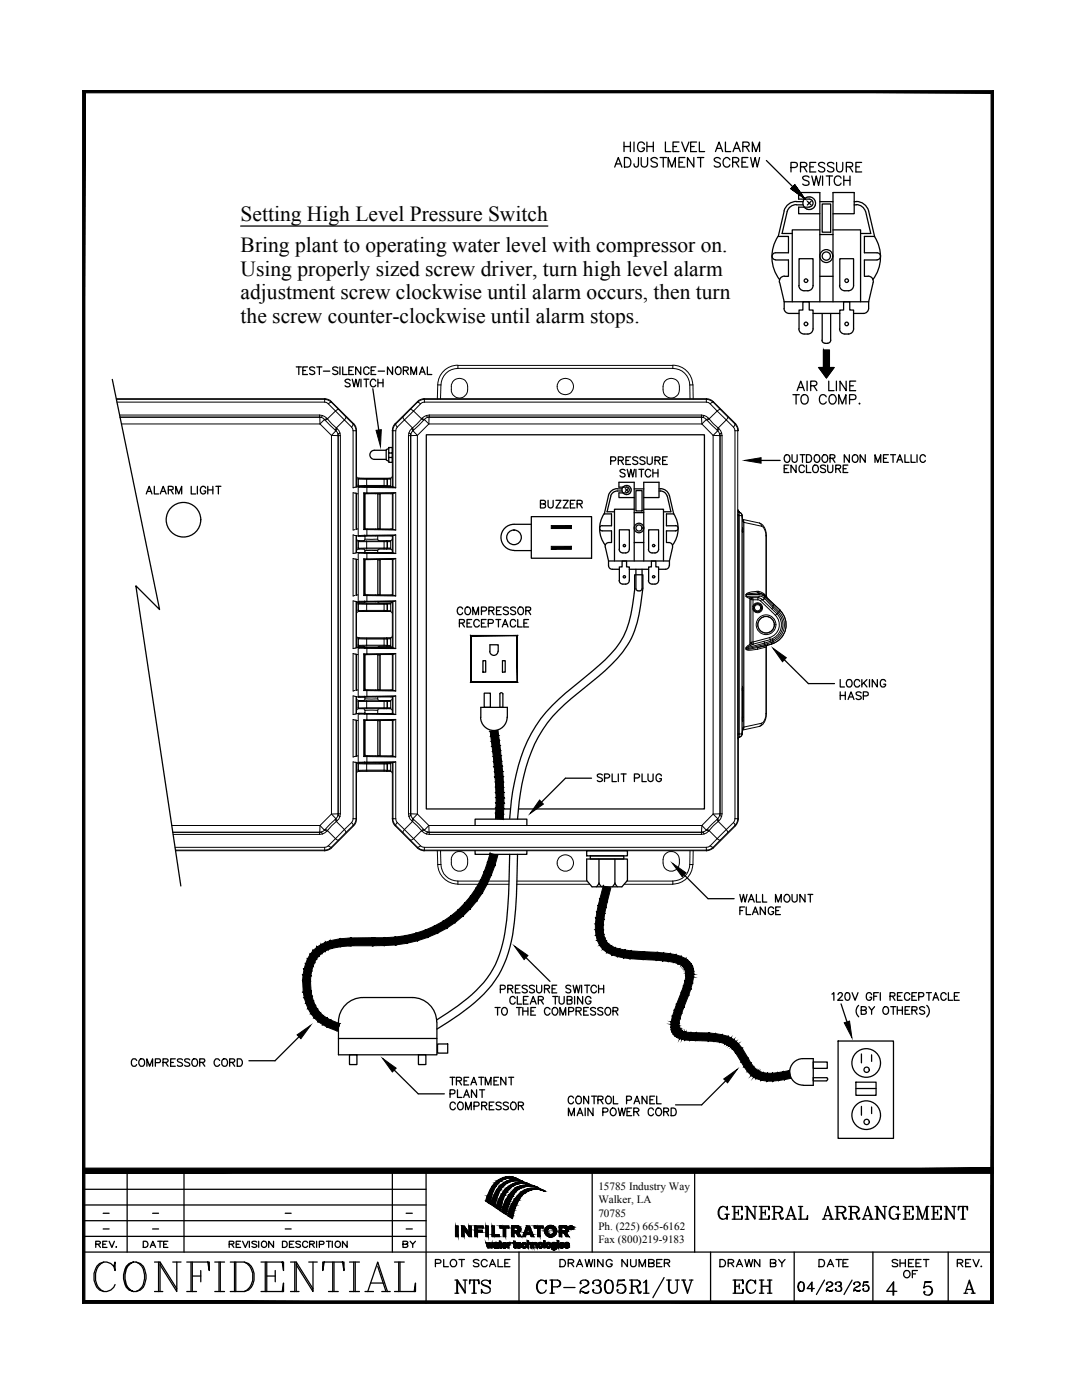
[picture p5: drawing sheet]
<svg xmlns="http://www.w3.org/2000/svg" width="216mm" height="279mm" viewBox="0 0 216 279" stroke-linecap="round" stroke-linejoin="round" font-family="sans-serif">
<defs><g id="words">
<g font-size="4.3">
<text x="48" y="44.2">Setting High Level Pressure Switch</text>
<text x="48" y="50.4">Bring plant to operating water level with compressor on.</text>
<text x="48" y="55">Using properly sized screw driver, turn high level alarm</text>
<text x="48" y="59.7">adjustment screw clockwise until alarm occurs, then turn</text>
<text x="48" y="64.4">the screw counter-clockwise until alarm stops.</text>
</g>
<g font-size="2.2">
<text x="119.4" y="237.5">15785 Industry Way</text>
<text x="119.4" y="240.1">Walker, LA</text>
<text x="119.4" y="242.8">70785</text>
<text x="119.4" y="245.5">Ph. (225) 665-6162</text>
<text x="119.4" y="248.1">Fax (800)219-9183</text>
</g>
</g></defs>
<g fill="#000" stroke="#000" stroke-width=".2">
<path d="M163.4 73.3h3l-1.5 2.1zM75 85.9l1.1-.1-.2 3.3zM148.6 91.9l3.3-.6v1.1zM154.2 129.4l2.7 1.9-.8 .8zM107.7 159.7l.7 .8-2.6 1.9zM134.2 172.3l2.7 1.9-.8 .7zM102.6 188.8l2.7 1.9-.7 .8zM59.3 206.5l2.7-1.9-2 2.7zM67.7 204.3l-.2 .7zM67.5 205l-.2 .8zM76.3 211.2l2.8 2-.8 .7zM144.4 215.3l2.7-1.9-1.9 2.7z"/>
<path d="M168.5 204.1l1-.3 .5 3.3zM99.7 239.2h.7zM101.4 234.9h.6zM102.4 235.4h.7zM102.9 236.1h2.2zM103.1 235.3l.5 .2zM103.9 235.7l.5 .1zM103.6 236h.8zM104.9 236.5h.7zM105.8 237.2h1.5zM108.2 237.5l.6 .3zM97.7 240.2h.1z"/>
<path d="M98.6 240.7h.2l-.1 .2zM98.7 249h.3zM98.7 249h.2zM98.9 248h.2zM99 248.9h.5zM99.7 241.5h.1zM100 248.8h.1zM100.6 242.2h.5l-.1 .2zM100.6 248h.1zM100.6 249.1h.1zM101.4 242.2h1.1l-.1 .4zM103.5 249.1h.1z"/>
<path d="M103.5 248h.1zM104.5 248h.2zM106.8 248h.1zM110.4 249h.2zM110.4 249.5h.3zM110.4 249h.1zM112 248h.2zM112 249.1h.2zM113 249.1h.2zM113 248h.2zM113.6 244.8h.2zM113.7 244.8h.1z"/>
<path d="M114 245.3h.2zM114 245h.1zM114.1 245.2h.2zM114.2 245.1h.1z"/>
<path d="M16.4 18l.5 .5h180.9zM16.4 18h181.9l-.5 .5z"/>
<path d="M198.3 18l-.5 .5v241.1zM198.3 18v242.1l-.5-.5z"/>
<path d="M157.8 37.7l.8-.8 2 2.8zM158.6 36.9l2 2.8-2.8-2z"/>
<path d="M164.3 69.9l1.2 3.4v-3.4zM164.3 69.9l1.2 3.4h-1.2z"/>
<path d="M110 109.6h4v-.6zM110 109h4l-4 .6z"/>
<path d="M110 105.5h4v-.6zM110 104.9h4l-4 .6z"/>
<path d="M93.9 136.1l9.2-.1zM93.9 136.1h9.4zM103.1 126.9v9.1l.2 .1zM103.1 126.9l.2-.1v9.3zM94 126.9l9.3-.1zM93.9 126.8h9.4zM93.9 126.8l.1 9.2zM93.9 126.8v9.3z"/>
<path d="M97.8 146l1.7 .8-.1-1.1zM97.8 146l1.7 .8-1.6 .2zM97.9 147l1.7 .8-.1-1zM97.9 147l1.7 .8-1.5 .2zM98.1 148l1.7 .8-.2-1zM98.1 148l1.7 .8-1.6 .2z"/>
<path d="M98.2 149l1.7 .8-.1-1zM98.2 149l1.7 .8-1.6 .2z"/>
<path d="M98.3 150l1.7 .8-.1-1zM98.3 150l1.7 .8-1.6 .2z"/>
<path d="M98.4 151l1.7 .9-.1-1zM98.4 151l1.7 .9-1.6 .1z"/>
<path d="M98.5 152l1.7 .9-.1-1zM98.5 152l1.7 .9-1.6 .2zM98.6 153.1l1.7 .9-.1-1.1zM98.6 153.1l1.7 .9-1.6 .1zM98.7 154.1l1.7 .9-.1-1zM98.7 154.1l1.7 .9-1.6 .1zM98.8 155.1l1.6 .9v-1zM98.8 155.1l1.6 .9-1.5 .1zM98.9 156.1l1.6 1-.1-1.1zM98.9 156.1l1.6 1h-1.6zM98.9 157.1l1.6 1v-1zM98.9 157.1l1.6 1-1.6 .1zM98.9 158.2l1.7 1-.1-1.1zM98.9 158.2l1.7 1h-1.6zM99 159.2l1.6 1.1v-1.1zM99 159.2l1.6 1.1h-1.6zM99 160.3l1.5 1.1 .1-1.1zM99 160.3l1.5 1.1-1.6-.1zM98.9 161.3l1.6 1.1v-1zM98.9 161.3l1.6 1.1-1.6-.1zM98.9 162.3l1.5 1.2 .1-1.1zM98.9 162.3l1.5 1.2-1.5-.1z"/>
<path d="M97.8 170.3l1 2.4 .5-2zM97.8 170.3l1 2.4-1.5-.5zM97.3 172.2l.8 2.4 .7-1.9zM97.3 172.2l.8 2.4-1.5-.6zM96.6 174l.7 2.4 .8-1.8zM96.6 174l.7 2.4-1.4-.7zM95.9 175.7l.4 2.5 1-1.8zM95.9 175.7l.4 2.5-1.4-.9zM94.9 177.3l.2 2.5 1.2-1.6zM94.9 177.3l.2 2.5-1.2-.9zM93.9 178.9v2.4l1.2-1.5zM93.9 178.9v2.4l-1.2-1zM92.7 180.3l-.3 2.5 1.5-1.5zM92.7 180.3l-.3 2.5-1-1.2zM91.4 181.6l-.5 2.5 1.5-1.3zM89.9 182.8l1.5-1.2-.5 2.5zM89.9 182.8l-.7 2.4 1.7-1.1zM88.4 183.9l1.5-1.1-.7 2.4zM88.4 183.9l-1.1 2.3 1.9-1zM86.7 184.8l1.7-.9-1.1 2.3zM86.7 184.8l-1.3 2.3 1.9-.9zM84.9 185.6l1.8-.8-1.3 2.3zM84.9 185.6l-1.5 2.1 2-.6zM82.9 186.3l2-.7-1.5 2.1zM82.9 186.3l-1.6 1.9 2.1-.5zM81 186.7l1.9-.4-1.6 1.9zM79 188.6l2.3-.4-.3-1.5zM78.8 187l2.2-.3-2 1.9zM76.7 188.7l2.3-.1-.2-1.6zM76.7 187.1l2.1-.1-2.1 1.7zM74.4 188.8l2.3-.1v-1.6zM74.4 187.1h2.3l-2.3 1.7zM70 188.8h4.4v-1.7zM69.9 187.2l4.5-.1-4.4 1.7zM68 188.9l2-.1-.1-1.6zM67.8 187.4l2.1-.2-1.9 1.7zM67.8 187.4l-1.5 1.9 1.7-.4zM65.9 187.7l1.9-.3-1.5 1.9zM65.9 187.7l-.4 1.8 .8-.2zM64.9 188.1l1-.4-.4 1.8zM64.9 188.1l-.1 1.8 .7-.4zM64.1 188.5l.8-.4-.1 1.8zM64.1 188.5l.1 1.8 .6-.4zM63.3 189l.8-.5 .1 1.8zM63.3 189l.4 1.7 .5-.4zM62.5 189.7l.8-.7 .4 1.7zM62.5 189.7l.7 1.6 .5-.6zM62.5 189.7l.7 1.6-1.3-.9zM61.9 190.4l.9 1.7 .4-.8zM61.9 190.4l.9 1.7-1.4-.7zM61.4 191.4l1.1 1.5 .3-.8zM61.4 191.4l1.1 1.5-1.5-.6zM61 192.3l1.2 1.4 .3-.8zM61 192.3l1.2 1.4-1.5-.3zM60.7 193.4l1.3 1.3 .2-1zM60.7 193.4l1.3 1.3-1.5-.2zM60.5 194.5l1.4 1.2 .1-1zM60.5 194.5l1.4 1.2h-1.5zM60.4 195.7l1.7 2.1-.2-2.1zM60.4 195.7l1.7 2.1-1.6 .2zM60.5 198l1.7 .8-.1-1zM60.5 198l1.7 .8-1.5 .4zM60.7 199.2l1.8 .6-.3-1zM60.7 199.2l1.8 .6-1.4 .5zM61.1 200.3l1.8 .3-.4-.8zM61.1 200.3l1.8 .3-1.4 .7zM61.5 201.3l1.8 .1-.4-.8zM61.5 201.3l1.8 .1-1.3 .9zM62 202.3l1.9-.2-.6-.7zM62 202.3l1.9-.2-1.2 1zM62.7 203.1l1.8-.4-.6-.6zM62.7 203.1l1.8-.4-1 1.2zM64.5 202.7l-1 1.2 1.7-.8zM63.5 203.9l1.7-.8-.8 1.4zM65.2 203.1l-.8 1.4 1.6-.9zM64.4 204.5l1.6-.9-.7 1.4zM66 203.6l-.7 1.4 2.5-.7zM65.3 205l2.5-.7-.5 1.5z"/>
<path d="M120.4 176.8l.8 3 .7-2.6zM120.4 176.8l.8 3-1.5-.4zM119.7 179.4l1.2 1.7 .3-1.3zM119.7 179.4l1.2 1.7-1.5-.4zM119.4 180.7l1.3 1.6 .2-1.2zM119.4 180.7l1.3 1.6-1.6-.3zM119.1 182l1.4 1.5 .2-1.2zM119.1 182l1.4 1.5-1.6-.3zM118.9 183.2l1.5 1.3 .1-1zM118.9 183.2l1.5 1.3-1.6-.1zM118.8 184.4l1.6 1.1v-1zM118.8 184.4l1.6 1.1-1.6 .1zM118.8 185.6l1.7 .8-.1-.9zM118.8 185.6l1.7 .8-1.6 .3zM118.9 186.7l1.8 .5-.2-.8zM118.9 186.7l1.8 .5-1.5 .5zM119.2 187.7l1.8 .1-.3-.6zM119.2 187.7l1.8 .1-1.4 .9zM119.6 188.7l1.8-.4-.4-.5zM119.6 188.7l1.8-.4-1.1 1.2zM121.4 188.3l-1.1 1.2 1.7-.7zM120.3 189.5l1.7-.7-.9 1.3zM122 188.8l-.9 1.3 1.6-1zM121.1 190.1l1.6-1-.6 1.5zM122.7 189.1l-.6 1.5 1.5-1.2zM122.1 190.6l1.5-1.2-.4 1.5zM123.6 189.4l-.4 1.5 1.5-1.3zM123.2 190.9l1.5-1.3-.2 1.6zM124.7 189.6l-.2 1.6 1.4-1.4zM124.5 191.2l1.4-1.4-.2 1.5zM125.9 189.8l-.2 1.5 2.8-1.4zM125.7 191.3l2.8-1.4-.1 1.6zM128.5 189.9l-.1 1.6 2.7-1.4zM128.4 191.5l2.7-1.4-.1 1.5zM131.1 190.1l-.1 1.5 1.4-1.4zM132.4 190.2l-.1 1.6-1.3-.2zM132.4 190.2l-.1 1.6 1.4-1.5zM133.7 190.3l-.3 1.6-1.1-.1zM133.7 190.3l-.3 1.6 1.4-1.4zM133.4 191.9l1.4-1.4-.4 1.6zM134.8 190.5l-.4 1.6 1.5-1.2zM134.4 192.1l1.5-1.2-.6 1.4zM135.9 190.9l-.6 1.4 1.5-1zM135.3 192.3l1.5-1-.8 1.3zM136.8 191.3l-.8 1.3 1.2-1zM136 192.6l1.2-1-1 1.2zM137.2 191.6l-1 1.2 1.4-.8zM136.2 192.8l1.4-.8-1.1 1zM136.5 193l1.4-.7-.3-.3zM136.5 193l1.4-.7-1.3 .9zM136.6 193.2l1.6-.4-.3-.5zM136.6 193.2l1.6-.4-1.4 .6zM136.8 193.4l1.6-.1-.2-.5zM136.8 193.4l1.6-.1-1.6 .4zM136.8 193.7l1.6 .2v-.6zM136.8 193.7l1.6 .2-1.5 .1zM136.9 194l1.5 .4v-.5zM136.9 194l1.5 .4h-1.5zM136.9 194.4l1.5 .6v-.6zM136.9 194.4l1.5 .6-1.5-.2zM136.9 194.8l1.3 1.3 .2-1.1zM136.9 194.8l1.3 1.3-1.5-.3zM136.7 195.8l1.2 1.5 .3-1.2zM136.7 195.8l1.2 1.5-1.5-.5zM136.4 196.8l1 1.8 .5-1.3zM136.4 196.8l1 1.8-1.5-.6zM135.9 198l.6 3 .9-2.4zM135.9 198l.6 3-1.5-.5zM135 200.5l1 1.7 .5-1.2zM135 200.5l1 1.7-1.5-.5zM134.5 201.7l1.2 1.6 .3-1.1zM134.5 201.7l1.2 1.6-1.5-.5zM134.2 202.8l1.3 1.4 .2-.9zM134.2 202.8l1.3 1.4-1.6-.3zM133.9 203.9l1.5 .7 .1-.4zM133.9 203.9l1.5 .7-1.5-.1zM133.9 204.5l1.5 .4v-.3zM133.9 204.5l1.5 .4-1.5 .1zM133.9 205l1.5 .2v-.3zM133.9 205l1.5 .2-1.5 .3zM133.9 205.5l1.6-.2-.1-.1zM133.9 205.5l1.6-.2-1.4 .7zM134.1 206l1.5-.5-.1-.2zM134.1 206l1.5-.5-1.3 .9zM134.3 206.4l1.4-.8-.1-.1zM134.3 206.4l1.4-.8-1 1.2zM135.7 205.6l-1 1.2 1.2-1.1zM134.7 206.8l1.2-1.1-.8 1.4zM135.9 205.7l-.8 1.4 1-1.3zM136.1 205.8l-.5 1.5-.5-.2zM136.1 205.8l-.5 1.5 .9-1.4zM136.5 205.9l-.4 1.5-.5-.1zM136.5 205.9l-.4 1.5 .7-1.4zM136.8 206l-.2 1.5-.5-.1zM136.8 206l-.2 1.5 1.2-1.4zM137.8 206.1l-.1 1.5-1.1-.1zM137.8 206.1l-.1 1.5 1.2-1.5zM138.9 206.1v1.6l-1.2-.1zM138.9 206.1v1.6l2.5-1.6zM138.9 207.7l2.5-1.6v1.7zM141.4 206.1v1.7l1.3-1.5zM142.7 206.3l-.1 1.5h-1.2zM142.7 206.3l-.1 1.5 1.4-1.3zM142.6 207.8l1.4-1.3-.3 1.5zM144 206.5l-.3 1.5 1.6-1.2zM143.7 208l1.6-1.2-.6 1.5zM145.3 206.8l-.6 1.5 1.2-1.2zM145.9 207.1l-.8 1.4-.4-.2zM145.9 207.1l-.8 1.4 1.3-1zM145.1 208.5l1.3-1-.9 1.2zM146.4 207.5l-.9 1.2 1.4-.9zM145.5 208.7l1.4-.9-1 1.2zM146.9 207.8l-1 1.2 1.4-.7zM145.9 209l1.4-.7-1.2 1zM146.1 209.3l2-.1-.8-.9zM146.1 209.3l2-.1-1.3 .9zM146.8 210.1l2.5 1.1-1.2-2zM146.8 210.1l2.5 1.1-1.4 .8zM147.9 212l1.9 .1-.5-.9zM147.9 212l1.9 .1-1.3 .8zM148.5 212.9l1.8-.1-.5-.7zM148.5 212.9l1.8-.1-1.1 1.1zM149.2 213.9l1.7-.5-.6-.6zM149.2 213.9l1.7-.5-1 1.3zM150.9 213.4l-1 1.3 1.3-1.1zM149.9 214.7l1.3-1.1-.8 1.4zM151.2 213.6l-.8 1.4 1.1-1.2zM151.5 213.8l-.6 1.5-.5-.3zM151.5 213.8l-.6 1.5 1.4-1.2zM150.9 215.3l1.4-1.2-.4 1.5zM152.3 214.1l-.4 1.5 1.2-1.4zM153.1 214.2l-.1 1.6-1.1-.2zM153.1 214.2l-.1 1.6 1.1-1.6zM154.1 214.2l.1 1.6h-1.2zM154.1 214.2l.1 1.6 1-1.7zM155.2 214.1l.2 1.5-1.2 .2zM155.2 214.1l.2 1.5 .9-1.7zM156.3 213.9l.3 1.6-1.2 .1zM156.3 213.9l.3 1.6 .9-1.9zM157.5 213.6l.3 1.6-1.2 .3z"/>
<path d="M16.4 233.1v1.1l181.9-1.1zM16.4 234.2l181.9-1.1v1.1z"/>
<path d="M97 239.7l.8 .5 .1-.5zM97 239.7l.8 .5z"/>
<path d="M97.2 238.9l.7 .8 .2-.8zM97.2 238.9l.7 .8h-.9z"/>
<path d="M97.3 238.7l.8 .2v-.2zM97.3 238.7l.8 .2h-.9z"/>
<path d="M97.7 237.7l.4 1 .3-1zM97.7 237.7l.4 1h-.8z"/>
<path d="M97.8 237.6h.7zM97.8 237.6l.6 .1z"/>
<path d="M98.2 236.8l.3 .8 .4-.8zM98.2 236.8l.3 .8h-.7z"/>
<path d="M98.2 236.8h.7zM98.2 236.8h.7z"/>
<path d="M98.2 239.6l.7 .7 .1-.7zM98.2 239.6l.7 .7h-1z"/>
<path d="M98.3 239.3l.7 .3 .1-.3zM98.3 239.3l.7 .3h-.8z"/>
<path d="M98.7 236.2l.2 .6 .4-.6zM98.7 236.2l.2 .6h-.7z"/>
<path d="M98.7 238.4h.7zM98.7 238.4h.7z"/>
<path d="M98.7 238.4l.4 .9 .3-.9zM98.7 238.4l.4 .9h-.8z"/>
<path d="M98.8 236.1l.5 .1 .2-.1zM98.8 236.1l.5 .1h-.6z"/>
<path d="M99.1 235.8l.4 .3 .3-.3zM99.1 235.8l.4 .3h-.7z"/>
<path d="M99.1 237.5l.3 .9 .4-.9zM99.1 237.5l.3 .9h-.7z"/>
<path d="M99.2 237.4h.7zM99.2 237.4l.6 .1z"/>
<path d="M99.3 235.7l.5 .1 .2-.1zM99.1 235.8l.2-.1 .5 .1z"/>
<path d="M99.5 236.9l.4 .5 .3-.5zM99.5 236.9l.4 .5h-.7z"/>
<path d="M99.3 239.9l.9 .2v-.2zM99.3 239.9l.9 .2h-.9z"/>
<path d="M99.7 236.7l.5 .2 .2-.2zM99.7 236.7l.5 .2h-.7z"/>
<path d="M99.6 239.2l.6 .7 .2-.7zM99.6 239.2l.6 .7h-.9z"/>
<path d="M99.7 235.4l.3 .3 .5-.3zM99.3 235.7l.4-.3 .3 .3z"/>
<path d="M99.8 235.4h.8zM99.7 235.4h.8z"/>
<path d="M100 236.5l.4 .2 .3-.2zM99.7 236.7l.3-.2 .4 .2z"/>
<path d="M100 238.5l.4 .7 .3-.7zM100 238.5l.4 .7h-.7zM99.6 239.2h.8z"/>
<path d="M100.1 238.3l.6 .2 .2-.2zM100.1 238.3l.6 .2h-.7z"/>
<path d="M100.4 237.9l.5 .4 .2-.4zM100.4 237.9l.5 .4h-.8z"/>
<path d="M100.4 236.2l.3 .3 .4-.3zM100 236.5l.4-.3 .3 .3z"/>
<path d="M100.2 235.2l.4 .2 .6-.2zM99.8 235.4l.4-.2 .4 .2z"/>
<path d="M100.5 236.1h.7zM100.4 236.2h.7z"/>
<path d="M100.5 237.7l.6 .2 .1-.2zM100.5 237.7l.6 .2h-.7z"/>
<path d="M100.8 237.4l.4 .3 .3-.3zM100.8 237.4l.4 .3h-.7z"/>
<path d="M100.3 235.1h1.3zM100.2 235.2h1z"/>
<path d="M101 237.2l.5 .2 .2-.2zM101 237.2l.5 .2h-.7z"/>
<path d="M100.4 235.1h1.4zM100.3 235.1h1.3z"/>
<path d="M100.8 239.7l.8 .7 .2-.7zM100.8 239.7l.8 .7h-1z"/>
<path d="M101 235.8l.2 .3 .7-.3zM100.5 236.1l.5-.3 .2 .3z"/>
<path d="M101.2 237l.5 .2 .2-.2zM101.2 237l.5 .2h-.7z"/>
<path d="M101.4 234.9h1zM100.8 234.9h1.6z"/>
<path d="M101 239.3l.8 .4 .2-.4zM101 239.3l.8 .4h-1z"/>
<path d="M102.1 237.9h.8zM102.1 237.9h.8z"/>
<path d="M101.2 235.7l.7 .1 .3-.1zM101 235.8l.2-.1 .7 .1z"/>
<path d="M101.5 236.8l.4 .2 .4-.2zM101.2 237l.3-.2 .4 .2z"/>
<path d="M101.4 238.7l.6 .6 .3-.6zM101.4 238.7l.6 .6h-1z"/>
<path d="M100.8 234.9l1.7 .1zM100.8 235h1.7z"/>
<path d="M101.7 236.7h.7zM101.5 236.8h.8z"/>
<path d="M100.8 235l2 .1-.3-.1zM100.4 235.1l.4-.1 2 .1z"/>
<path d="M101.3 235.7h1.2zM101.2 235.7h1z"/>
<path d="M101.6 238.4l.7 .3 .2-.3zM101.6 238.4l.7 .3h-.9z"/>
<path d="M101.8 235.1h1.1zM101.8 235.1h1.1z"/>
<path d="M102.4 235.1h.5zM102.4 235.1h.5z"/>
<path d="M102.5 235.1l.6 .1zM102.5 235.1l.6 .1z"/>
<path d="M102.1 237.9l.4 .5 .4-.5zM102.1 237.9l.4 .5h-.9z"/>
<path d="M102.1 236.4l.3 .3 .6-.3zM101.7 236.7l.4-.3 .3 .3z"/>
<path d="M102.4 235.4l1.2 .1zM101.8 235.5h1.8z"/>
<path d="M102.2 236.4h.9zM102.1 236.4h.9z"/>
<path d="M102.8 235.2l.4 .1zM102.8 235.2l.4 .1z"/>
<path d="M101.4 235.6h1.7zM101.3 235.7h1.2z"/>
<path d="M102.5 237.4l.4 .5 .5-.5zM102.5 237.4l.4 .5h-.8z"/>
<path d="M102.6 239.5l.6 .7 .3-.7zM102.6 239.5l.6 .7h-1z"/>
<path d="M101.8 235.5h1.9zM101.7 235.5h2z"/>
<path d="M101.7 235.5l2.2 .1zM101.5 235.6h2.4z"/>
<path d="M102.8 239.3l.7 .2 .2-.2zM102.8 239.3l.7 .2h-.9z"/>
<path d="M103.7 236.7h1.7zM103.7 236.7h1.7z"/>
<path d="M102.6 236.2l.5 .2 .7-.2zM102.2 236.4l.4-.2 .5 .2z"/>
<path d="M103.9 235.7l.5 .1zM104.2 235.8l.3 .1z"/>
<path d="M101.5 235.6h2.5zM101.4 235.6h2.6z"/>
<path d="M103.1 235.6l1 .1zM103.1 235.6l1 .1z"/>
<path d="M102.9 237.1h1.1zM102.9 237.1h1.1z"/>
<path d="M102.9 237.1l.5 .3 .6-.3zM102.9 237.1l.5 .3h-.9z"/>
<path d="M103.5 235.7h.7zM103.5 235.7h.7z"/>
<path d="M103.3 238.6l.8 .1zM103.3 238.6l.8 .1z"/>
<path d="M103.3 238.7l.4 .6 .4-.6zM103.3 238.7l.4 .6h-.9z"/>
<path d="M103.8 235.7h.4zM103.8 235.7h.4z"/>
<path d="M103.6 236h1.1zM103.4 236h1.3z"/>
<path d="M102.7 236.2h1.8zM102.6 236.2h1.2z"/>
<path d="M103.8 238.2l.3 .4 .6-.4zM103.3 238.6l.5-.4 .3 .4z"/>
<path d="M103.4 236.8l.6 .3 .7-.3zM102.9 237.1l.5-.3 .6 .3z"/>
<path d="M103.4 236l1.7 .1zM102.9 236.1l.5-.1 1.7 .1zM102.8 236.1h2.3z"/>
<path d="M104.9 236.5h.7zM104.9 236.5h.7z"/>
<path d="M103.5 236.8h1.5zM103.4 236.8h1.3z"/>
<path d="M102.8 236.1l2.4 .1zM102.7 236.2h2.5z"/>
<path d="M104.1 237.9l.6 .3 .4-.3zM104.1 237.9l.6 .3h-.9z"/>
<path d="M104.5 236.2h.8zM104.5 236.2h.8z"/>
<path d="M104.7 236.2l.8 .1zM104.7 236.2l.8 .1zM105.3 236.3h.2zM105.3 236.3h.2z"/>
<path d="M104.3 237.8h1zM104.1 237.9h1z"/>
<path d="M103.7 236.7h1.7zM103.5 236.8h1.5z"/>
<path d="M105.3 236.3l.3 .1zM105.3 236.3l.3 .1z"/>
<path d="M104.9 236.5l1.2 .1zM104.2 236.6h1.9z"/>
<path d="M105.5 236.4l.3 .1zM105.5 236.4l.3 .1z"/>
<path d="M104.8 237.5l.5 .3 .7-.3zM104.3 237.8l.5-.3 .5 .3z"/>
<path d="M104.8 237.5h1.3zM104.8 237.5h1.2z"/>
<path d="M104.2 236.6h2zM104.2 236.6h2z"/>
<path d="M104.2 236.6l2.5 .1zM103.7 236.7h3z"/>
<path d="M105.4 236.7h1.3zM105.4 236.7h1.3z"/>
<path d="M105.5 236.7l1.2 .1zM105.5 236.7l1.2 .1z"/>
<path d="M106.1 236.8h.8zM106.1 236.8h.8z"/>
<path d="M105.1 237.3l1 .2 .6-.2zM104.8 237.5l.3-.2 1 .2z"/>
<path d="M105.2 237.3h1.5zM105.1 237.3h1.6z"/>
<path d="M106.5 236.8h.5zM106.5 236.8h.5z"/>
<path d="M105.8 237.2h1.6zM105.6 237.2h1.8z"/>
<path d="M105.6 237.2l2.3 .1zM105.2 237.3l.4-.1 2.3 .1z"/>
<path d="M106.8 236.8l.7 .3zM106.8 236.8l.7 .3z"/>
<path d="M106.7 237.3h1.2zM106.7 237.3h1.2z"/>
<path d="M107.5 237.3l.6 .1zM107.5 237.3l.6 .1z"/>
<path d="M107.7 237.4l.6 .1zM107.7 237.4l.6 .1z"/>
<path d="M108.2 237.5l.6 .3zM108.7 237.8h.2z"/>
<path d="M16.9 18.5l-.5 241.6 .5-.5zM16.4 18l.5 .5-.5 241.6z"/>
<path d="M90.9 244.7l.5 2.1v-2.1zM90.9 244.7l.5 2.1h-.5z"/>
<path d="M92.1 245.3l.5 1.5v-1.5zM92.1 245.3l.5 1.5h-.5z"/>
<path d="M92.1 244.7l1 .6-.5-.6zM92.1 244.7l1 .6h-1z"/>
<path d="M92.6 245.3l1 .8-.5-.8zM92.6 245.3l1 .8h-.5z"/>
<path d="M93.1 246.1h.5zM93.1 246.1h.5z"/>
<path d="M93.6 244.7l.4 1.4v-1.4zM93.6 244.7l.4 1.4h-.4z"/>
<path d="M93.6 246.1h.4zM93.6 246.1h.4z"/>
<path d="M93.1 246.1l.9 .7v-.7zM93.1 246.1l.9 .7h-.4z"/>
<path d="M94.8 245.1l.5 .4v-.4zM94.8 245.1l.5 .4h-.5z"/>
<path d="M94.8 245.9l.5 .9v-.9zM94.8 245.9l.5 .9h-.5z"/>
<path d="M94.8 245.5l1.4 .4v-.4zM94.8 245.5l1.4 .4h-1.4z"/>
<path d="M94.8 244.7l1.6 .4v-.4zM94.8 244.7l1.6 .4h-1.6z"/>
<path d="M97.2 248.7h.2zM97.2 248.7h.2z"/>
<path d="M97 248l.4 .7-.1-.7zM97 248l.4 .7h-.2z"/>
<path d="M97 244.7l.4 2.1v-2.1zM97 244.7l.4 2.1h-.4z"/>
<path d="M97.4 248.7h.2zM97.4 248.7h.2z"/>
<path d="M97.2 248.7l.4 .3v-.3zM97.2 248.7l.4 .3h-.3z"/>
<path d="M97.5 248.4l.1 .3 .1-.3zM97.5 248.4l.1 .3h-.2z"/>
<path d="M97.6 248l.3 .4-.1-.4zM97.6 248l.3 .4h-.4z"/>
<path d="M97.7 248.4l.3 .3-.1-.3zM97.7 248.4l.3 .3h-.2z"/>
<path d="M97.8 248.7l.3 .3 .1-.3zM97.8 248.7l.3 .3h-.2z"/>
<path d="M98.2 248v.7l.2-.7zM98.2 248v.7h-.2z"/>
<path d="M98.5 248.7h.3zM98.5 248.7h.3zM98.5 248.7h.3zM98.5 248.7h.3z"/>
<path d="M98.5 248.7h.2zM98.5 248.7h.2zM98.5 248.7h.2zM98.5 248.7h.2z"/>
<path d="M98.5 248.8h.3zM98.5 248.8h.3z"/>
<path d="M98.5 248.8h.3zM98.5 248.8h.3z"/>
<path d="M98.5 248.9h1zM98.5 248.9h1z"/>
<path d="M98.5 248.6h.3zM98.5 248.6h.3z"/>
<path d="M98.6 248.3h.2zM98.6 248.3h.2z"/>
<path d="M98.6 248.9h.9zM98.6 248.9h.9z"/>
<path d="M98.6 249h.5zM98.6 249h.5z"/>
<path d="M98.2 244.7l.5 1.7v-1.7zM98.2 244.7l.5 1.7h-.5z"/>
<path d="M98.5 248.7h.2zM98.5 248.7h.2z"/>
<path d="M98.5 248.7l.2 .1zM98.5 248.7l.2 .1z"/>
<path d="M98.7 249h.3zM98.7 249h.3z"/>
<path d="M98.6 248.3l.2 .1zM98.6 248.3l.2 .1z"/>
<path d="M98.5 248.6h.3zM98.5 248.6h.3z"/>
<path d="M98.5 248.6l.3 .1zM98.5 248.6l.3 .1z"/>
<path d="M98.5 248.7h.3zM98.5 248.7h.2z"/>
<path d="M98.5 248.8h.3zM98.5 248.8h.3z"/>
<path d="M98.5 248.8h.3zM98.5 248.8h.3z"/>
<path d="M98.6 248.2h.2zM98.6 248.2h.3z"/>
<path d="M98.6 248.2l.2 .1zM98.6 248.2l.2 .1z"/>
<path d="M98.6 248.3h.2zM98.6 248.3h.2z"/>
<path d="M98.5 248.8h.3zM98.5 248.8h.3z"/>
<path d="M98.5 248.8l.3 .1zM98.5 248.8l.3 .1z"/>
<path d="M97.9 240.3l.9 .4 .1-.4zM97.9 240.3l.9 .4z"/>
<path d="M98.6 248.2h.3zM98.6 248.2h.3z"/>
<path d="M98.6 248.2h.3zM98.6 248.2h.3z"/>
<path d="M98.5 248.6h.4zM98.5 248.6h.4z"/>
<path d="M98.5 248.6h.4zM98.5 248.6h.3zM98.5 248.6h.3zM98.5 248.6h.3z"/>
<path d="M98.5 248.9h.4zM98.5 248.9h.4z"/>
<path d="M98.6 248.2h.3zM98.6 248.2h.3zM98.6 248.2h.3zM98.6 248.2h.3z"/>
<path d="M98.5 248.9h.4zM98.5 248.9h.4z"/>
<path d="M98.6 248.2h.3zM98.6 248.2h.4z"/>
<path d="M99 248.2h.4zM99 248.2h.4z"/>
<path d="M99 248.8h.5zM99 248.8h.5z"/>
<path d="M98.7 249h.3zM98.7 249h.3z"/>
<path d="M98.9 248h.2zM98.9 248h.2z"/>
<path d="M99.1 248.2h.3zM99.1 248.2h.3z"/>
<path d="M98.7 249h.4zM98.7 249h.3z"/>
<path d="M98.9 248h.3zM98.9 248h.3z"/>
<path d="M98.6 248.6h.5zM98.6 248.6h.6z"/>
<path d="M98.6 248.6h.5zM98.5 248.6h.6z"/>
<path d="M98.6 249h.5zM98.6 249h.5z"/>
<path d="M98.9 248h.3zM98.8 248h.4z"/>
<path d="M99.2 248.3h.2zM99.2 248.3h.2z"/>
<path d="M98.6 248.9h.6zM98.6 248.9h.6z"/>
<path d="M98.6 248.9h.6zM98.6 248.9l.5 .1z"/>
<path d="M98.8 248h.4zM98.8 248h.4z"/>
<path d="M99.2 248.9h.3zM99.2 248.9h.3z"/>
<path d="M99.2 249h.3zM99.2 249h.3z"/>
<path d="M98.8 248l.5 .1zM98.8 248l.5 .1z"/>
<path d="M99.2 249h.2zM99.2 249h.2z"/>
<path d="M98.7 248.1h.6zM98.7 248.1h.6z"/>
<path d="M98.7 248.1h.6zM98.7 248.1h.6z"/>
<path d="M98.7 248.1h.7zM98.7 248.1h.7z"/>
<path d="M98.7 248.1l.7 .1zM98.7 248.1l.7 .1z"/>
<path d="M99 248.2h.4zM99 248.2h.4z"/>
<path d="M99 248.2h.4zM99 248.2h.4z"/>
<path d="M99 248.2h.4zM99 248.2h.4z"/>
<path d="M99.1 248.2h.3zM99.1 248.2h.3z"/>
<path d="M99.1 248.2l.3 .1zM99.1 248.2l.3 .1z"/>
<path d="M99.1 248.3h.3zM99.1 248.3h.3z"/>
<path d="M99.2 248.3l.2 .1zM99.2 248.3l.2 .1z"/>
<path d="M99.2 248.4h.2zM99 248.4h.4z"/>
<path d="M99 248.4h.4zM98.9 248.4h.5z"/>
<path d="M98.9 248.4h.5zM98.8 248.4h.6z"/>
<path d="M98.8 248.4h.6zM98.8 248.4h.6z"/>
<path d="M98.8 248.4l.6 .1zM98.7 248.5h.7z"/>
<path d="M98.7 248.5h.7zM98.7 248.5h.7z"/>
<path d="M98.7 248.5h.7zM98.7 248.5h.7z"/>
<path d="M98.7 248.5h.7zM98.7 248.5h.7z"/>
<path d="M98.6 248.5l.8 .1zM98.6 248.5l.8 .1z"/>
<path d="M99.2 248.6l.2 .1v-.1zM99.2 248.6l.2 .1h-.2z"/>
<path d="M99.2 248.7l.2 .1zM99.2 248.7l.2 .1z"/>
<path d="M99.1 248.8h.3zM99.1 248.8h.3z"/>
<path d="M99.1 248.8h.3zM99 248.8h.4z"/>
<path d="M99.2 249l.2 .1zM99.2 249l.2 .1z"/>
<path d="M99.2 249.1h.2zM99.2 249.1h.2z"/>
<path d="M99.2 249h.3zM99.2 249h.2z"/>
<path d="M99.5 248.2h.4zM99.5 248.2h.4z"/>
<path d="M99 248.8l.5 .1zM99 248.8l.5 .1zM98.9 248.9h.6z"/>
<path d="M98.9 248.9h.6zM98.9 248.9h.6z"/>
<path d="M98.5 248.9h1zM98.5 248.9h1z"/>
<path d="M98.5 248.9h1zM98.5 248.9h1z"/>
<path d="M99.2 248.9l.3 .1zM99.2 248.9l.3 .1z"/>
<path d="M99.2 249h.3zM99.2 249h.3z"/>
<path d="M98.2 246.4l1.4 .4v-.4zM98.2 246.4l1.4 .4h-1.4z"/>
<path d="M99.7 248h.4zM99.7 248h.4z"/>
<path d="M99.7 248.7h.2zM99.7 248.7h.2z"/>
<path d="M99.7 248.8h.2zM99.7 248.8h.2z"/>
<path d="M99.7 248.8h.3zM99.7 248.8h.3z"/>
<path d="M99.7 248.8h.3zM99.7 248.8h.3z"/>
<path d="M99.7 248.8h.3zM99.7 248.8h.3z"/>
<path d="M99.7 248.9h.4zM99.7 248.9h.4z"/>
<path d="M99.7 248.9h.4zM99.7 248.9h.4z"/>
<path d="M99.8 245.1h1.1zM99.8 245.1h1.1z"/>
<path d="M99.8 249h.3zM99.8 249h.3z"/>
<path d="M99.7 247.7l.2 .3v-.3zM99.7 247.7l.2 .3h-.2z"/>
<path d="M99.7 248.2l.2 .5v-.5zM99.7 248.2l.2 .5h-.2z"/>
<path d="M99.7 248.7l.2 .1zM99.7 248.7l.2 .1z"/>
<path d="M99.7 248.8h.2zM99.7 248.8h.2z"/>
<path d="M99 241l.8 .5 .2-.5zM99 241l.8 .5z"/>
<path d="M99.7 248.8h.3zM99.7 248.8h.3z"/>
<path d="M99.7 248.8h.3zM99.7 248.8h.3z"/>
<path d="M100 248.8h.1zM100 248.8h.1z"/>
<path d="M99.5 248l.6 .2v-.2zM99.5 248l.6 .2h-.6z"/>
<path d="M99.7 248.8l.4 .1zM99.7 248.8l.4 .1z"/>
<path d="M99.7 248.9h.4zM99.7 248.9h.4z"/>
<path d="M99.7 248.9l.4 .1zM99.7 248.9l.4 .1z"/>
<path d="M99.8 249h.3zM99.8 249h.3z"/>
<path d="M99.3 240.1l.7 .9 .2-.9zM99.3 240.1l.7 .9h-1z"/>
<path d="M100.2 248.3h.3zM100.2 248.3h.3z"/>
<path d="M100.2 248.8h.3zM100.2 248.8h.3z"/>
<path d="M100.3 248.2h.3zM100.3 248.2h.3z"/>
<path d="M100.3 248.9h.8zM100.3 248.9h.8z"/>
<path d="M100.3 248.9h.8zM100.3 248.9h.8z"/>
<path d="M100.4 249h.5zM100.4 249h.5z"/>
<path d="M100.2 248.4h.2zM100.2 248.4h.2z"/>
<path d="M100.2 248.6l.2 .1zM100.2 248.6l.2 .1z"/>
<path d="M100.2 248.7h.2zM100.2 248.7h.2z"/>
<path d="M100.2 248.3l.3 .1zM100.2 248.3l.3 .1z"/>
<path d="M100.2 248.4h.3zM100.2 248.4h.3z"/>
<path d="M100.2 248.4h.3zM100.2 248.4h.2z"/>
<path d="M100.2 248.7h.3zM100.2 248.7h.3z"/>
<path d="M100.2 248.7h.3zM100.2 248.7h.3z"/>
<path d="M100.2 248.7h.3zM100.2 248.7h.3z"/>
<path d="M100.2 248.7l.3 .1zM100.2 248.7l.3 .1z"/>
<path d="M100.5 249h.4zM100.5 249h.4z"/>
<path d="M100.2 248.3h.3zM100.2 248.3h.3z"/>
<path d="M100.2 248.8h.4zM100.2 248.8h.4z"/>
<path d="M100.3 248.2h.3zM100.3 248.2h.3z"/>
<path d="M100.3 248.2h.3zM100.3 248.2l.2 .1z"/>
<path d="M100.2 248.8h.4zM100.2 248.8h.4z"/>
<path d="M100.3 248.2h.3zM100.3 248.2h.3z"/>
<path d="M100.3 248.8l.3 .1zM100.3 248.8l.3 .1z"/>
<path d="M100.3 248.2h.3zM100.3 248.2h.4z"/>
<path d="M100.7 248.2h.4zM100.7 248.2h.4z"/>
<path d="M100.7 248.9h.4zM100.7 248.9h.4z"/>
<path d="M100.3 248.9h.4zM100.3 248.9h.4z"/>
<path d="M100.6 248h.2zM100.6 248h.2z"/>
<path d="M100.6 248l.2 .1zM100.6 248l.2 .1z"/>
<path d="M100.6 249.1h.2zM100.6 249.1h.1z"/>
<path d="M100.5 248.1h.4zM100.5 248.1h.4z"/>
<path d="M100.5 248.1h.4zM100.4 248.1h.5z"/>
<path d="M100.9 248.3h.2zM100.9 248.3h.2z"/>
<path d="M100.9 248.8h.2zM100.9 248.8h.2z"/>
<path d="M100.5 249h.4zM100.5 249l.3 .1z"/>
<path d="M100.4 245.1l.5 1.7v-1.7zM100.4 245.1l.5 1.7h-.5z"/>
<path d="M100.9 248.4h.2zM100.9 248.4h.2z"/>
<path d="M100.4 248.1h.5zM100.4 248.1h.5z"/>
<path d="M100.4 248.1h.6zM100.4 248.1h.6z"/>
<path d="M100.4 249h.5zM100.4 249h.5z"/>
<path d="M100.3 248.1h.7zM100.3 248.1h.7z"/>
<path d="M100.3 248.9h.7zM100.3 248.9h.7z"/>
<path d="M100.3 248.9h.7zM100.3 248.9l.6 .1z"/>
<path d="M100.3 248.1l.8 .1zM100.3 248.1l.8 .1z"/>
<path d="M100.3 248.2h.8zM100.3 248.2h.8z"/>
<path d="M100.7 248.2h.4zM100.7 248.2h.4z"/>
<path d="M100.7 248.2h.4zM100.7 248.2h.4z"/>
<path d="M100.7 248.8l.4 .1zM100.7 248.8l.4 .1z"/>
<path d="M100.3 248.9h.8zM100.3 248.9h.7z"/>
<path d="M100.8 248.2h.3zM100.8 248.2h.3z"/>
<path d="M100.8 248.2h.3zM100.8 248.2h.3z"/>
<path d="M100.8 248.2l.3 .1zM100.8 248.2l.3 .1z"/>
<path d="M100.8 248.3h.3zM100.8 248.3h.3z"/>
<path d="M100.9 248.8h.2zM100.9 248.8h.2z"/>
<path d="M100.8 248.8h.3zM100.8 248.8h.3z"/>
<path d="M100.8 248.8h.3zM100.7 248.8h.4z"/>
<path d="M100.1 241.8l1 .4v-.4zM100.1 241.8l1 .4h-.5z"/>
<path d="M100.9 248.3l.2 .1zM100.9 248.3l.2 .1z"/>
<path d="M100.9 248.4h.2zM100.9 248.4h.2z"/>
<path d="M100.9 248.4h.2zM100.9 248.4h.2z"/>
<path d="M100.2 248.4l1 .1zM100.2 248.4l1 .1z"/>
<path d="M100.9 248.7h.2zM100.9 248.7h.2z"/>
<path d="M100.9 248.7h.2zM100.9 248.7l.2 .1z"/>
<path d="M100.2 248.5l1 .1zM100.2 248.5l1 .1z"/>
<path d="M100.2 241.4l.9 .4 .1-.4zM100.2 241.4l.9 .4h-1z"/>
<path d="M100.4 240.7l.8 .7 .2-.7zM100.4 240.7l.8 .7h-1z"/>
<path d="M101.4 242.2l-.1 .4h1.1zM101.3 242.6h1.1l-.2 .6z"/>
<path d="M99.8 244.7l1.7 .4v-.4zM99.8 244.7l1.7 .4h-1.7z"/>
<path d="M101.5 248.1h.4zM101.5 248.1h.4z"/>
<path d="M101.3 248l.2 .1zM101.3 248l.2 .1z"/>
<path d="M101.3 248.4l.2 .1zM101.3 248.4l.2 .1z"/>
<path d="M101.3 248.5l.2 .1zM101.3 248.5l.2 .1z"/>
<path d="M101.3 248.6l.2 .4v-.4zM101.3 248.6l.2 .4h-.2z"/>
<path d="M100.6 240.4l.8 .3 .2-.3zM100.6 240.4l.8 .3h-1z"/>
<path d="M101.3 248.4h.3zM101.3 248.4h.3z"/>
<path d="M101.3 248.4h.3zM101.3 248.4h.2z"/>
<path d="M101.6 248h.3zM101.6 248h.3z"/>
<path d="M101.3 248.3h.3zM101.3 248.3l.3 .1z"/>
<path d="M101.3 248.3h.4zM101.3 248.3h.3z"/>
<path d="M101.3 248.2h.4zM101.3 248.2l.4 .1z"/>
<path d="M101.7 248h.2zM101.7 248h.2z"/>
<path d="M101.7 248h.2zM101.7 248h.2z"/>
<path d="M101.6 248l.3 .1zM101.6 248l.3 .1z"/>
<path d="M101.6 248.1h.3zM101.6 248.1h.3z"/>
<path d="M101.3 248.1l.6 .1v-.1zM101.3 248.1l.6 .1h-.6z"/>
<path d="M102.1 245.6h.4zM102.1 245.6h.4z"/>
<path d="M102.1 245.6h1.7zM102.1 245.6h1.7z"/>
<path d="M102.4 248.2h.4zM102.4 248.2h.4z"/>
<path d="M102.1 245l.4 .6v-.6zM102.1 245l.4 .6h-.4z"/>
<path d="M102.1 246l.4 .8v-.8zM102.1 246l.4 .8h-.4z"/>
<path d="M102.5 248h.5zM102.5 248h.5z"/>
<path d="M102.5 248.7h.3zM102.5 248.7h.3z"/>
<path d="M102.5 248.8h.3zM102.5 248.8h.3z"/>
<path d="M102.5 248.8h.3zM102.5 248.8h.3z"/>
<path d="M102.5 248.8h.4zM102.5 248.8h.4z"/>
<path d="M102.6 248.9h.4zM102.6 248.9h.4z"/>
<path d="M101.6 241.5l.9 .7 .1-.7zM101.6 241.5l.9 .7h-1.1z"/>
<path d="M101.7 241.2l.9 .3 .2-.3zM101.7 241.2l.9 .3h-1z"/>
<path d="M102.5 247.7l.3 .3v-.3zM102.5 247.7l.3 .3h-.3z"/>
<path d="M102.5 248.2l.3 .5v-.5zM102.5 248.2l.3 .5h-.3z"/>
<path d="M102.5 248.7l.3 .1zM102.5 248.7l.3 .1z"/>
<path d="M102.5 248.8h.3zM102.5 248.8h.3z"/>
<path d="M102.5 248.8h.4zM102.5 248.8h.4z"/>
<path d="M102.5 248.8h.4zM102.5 248.8h.4z"/>
<path d="M102.4 248l.6 .2v-.2zM102.4 248l.6 .2h-.6z"/>
<path d="M102.5 248.8l.5 .1zM102.5 248.8l.5 .1z"/>
<path d="M102.5 248.9h.5zM102.5 248.9h.5z"/>
<path d="M102.6 248.9h.4zM102.6 248.9h.4z"/>
<path d="M102.6 248.9l.4 .1zM102.6 248.9l.4 .1z"/>
<path d="M102.6 249h.4zM102.6 249h.4z"/>
<path d="M102.7 249h.3zM102.7 249h.3z"/>
<path d="M102 240.5l.8 .7 .3-.7zM102 240.5l.8 .7h-1.1z"/>
<path d="M103.1 248.3h.3zM103.1 248.3h.3z"/>
<path d="M103.1 248.7h.2zM103.1 248.7h.2z"/>
<path d="M103.1 248.8h.3zM103.1 248.8h.3z"/>
<path d="M103.1 248.9h.8zM103.1 248.9h.8z"/>
<path d="M103.1 248.9h.8zM103.1 248.9h.8z"/>
<path d="M102.2 240.2l.9 .3 .1-.3zM102.2 240.2l.9 .3h-1.1z"/>
<path d="M103.2 248.9h.7zM103.2 248.9h.7z"/>
<path d="M103.3 245.6h.6zM103.3 245.6h.6z"/>
<path d="M103.1 248.4h.2zM103.1 248.4h.2z"/>
<path d="M103.1 248.6l.2 .1zM103.1 248.6l.2 .1z"/>
<path d="M103.1 248.7h.2zM103.1 248.7h.2z"/>
<path d="M103.1 248.3l.2 .1zM103.1 248.3l.2 .1z"/>
<path d="M103.1 248.4h.2zM103.1 248.4h.2z"/>
<path d="M103.1 248.4h.2zM103.1 248.4h.2z"/>
<path d="M103.1 248.7h.2zM103.1 248.7h.2z"/>
<path d="M103.1 248.7h.2zM103.1 248.7h.2z"/>
<path d="M103.1 248.7l.3 .1zM103.1 248.7l.3 .1z"/>
<path d="M103.3 249h.4zM103.3 249h.4z"/>
<path d="M103.4 245.3h.5zM103.4 245.3h.5z"/>
<path d="M103.4 245.4h.5zM103.4 245.4h.5z"/>
<path d="M103.1 248.3h.3zM103.1 248.3h.2z"/>
<path d="M103.1 248.8h.3zM103.1 248.8h.3z"/>
<path d="M102.1 244.7h1.3zM102.1 244.7h1.3z"/>
<path d="M102.1 244.7h1.5zM102.1 244.7h1.5z"/>
<path d="M103.1 248.2h.3zM103.1 248.2h.4z"/>
<path d="M103.1 248.2h.3zM103.1 248.2l.3 .1z"/>
<path d="M102.1 245.9l1.4 .1zM102.1 245.9l1.4 .1z"/>
<path d="M103.1 248.2h.4zM103.1 248.2h.4z"/>
<path d="M103.1 248.8h.4zM103.1 248.8h.4z"/>
<path d="M103.1 248.8l.4 .1zM103.1 248.8l.4 .1z"/>
<path d="M103 246l1 .8-.5-.8zM103 246l1 .8h-.6z"/>
<path d="M103.1 248.2h.4zM103.1 248.2h.5z"/>
<path d="M102.1 244.7l1.5 .1zM102.1 244.7l1.5 .1z"/>
<path d="M102.1 245.9h1.5zM102.1 245.9h1.4z"/>
<path d="M103.1 248.9h.5zM103.1 248.9h.5z"/>
<path d="M103.5 248h.1zM103.4 248h.2z"/>
<path d="M102.1 244.8l1.6 .1zM102.1 244.8l1.6 .1z"/>
<path d="M103.4 248l.3 .1zM103.4 248l.3 .1z"/>
<path d="M103.4 249.1h.2zM103.4 249.1h.2z"/>
<path d="M102.1 245.9h1.6zM102.1 245.9h1.5z"/>
<path d="M102.1 244.9l1.7 .1zM102.1 244.9l1.7 .1z"/>
<path d="M103.4 248.1h.4zM103.3 248.1h.5z"/>
<path d="M103.7 248.3h.3zM103.7 248.3h.3z"/>
<path d="M103.7 248.8h.3zM103.7 248.8h.3z"/>
<path d="M103.3 249h.4zM103.3 249l.3 .1z"/>
<path d="M102.1 245.8h1.7zM102.1 245.8l1.6 .1z"/>
<path d="M103.3 248.1h.5zM103.3 248.1h.5z"/>
<path d="M103.8 248.4h.2zM103.8 248.4h.2z"/>
<path d="M102.1 245h1.8zM102.1 245h1.8z"/>
<path d="M103.1 245.6h.7zM103.1 245.6h.7z"/>
<path d="M103.1 245.6h.7zM102.5 245.6h1.3z"/>
<path d="M102.1 245.6l1.7 .2v-.2zM102.1 245.6l1.7 .2h-1.7z"/>
<path d="M103.3 248.1h.5zM103.3 248.1h.5z"/>
<path d="M103.3 248.1h.6zM103.3 248.1h.6z"/>
<path d="M103.3 249h.5zM103.3 249h.5z"/>
<path d="M103.3 249h.5zM103.3 249h.4z"/>
<path d="M103.1 245l.8 .1zM103.1 245l.8 .1z"/>
<path d="M103.2 245.1h.7zM103.2 245.1h.7z"/>
<path d="M103.2 245.1h.7zM103.2 245.1h.7z"/>
<path d="M103.2 245.1h.7zM103.2 245.1h.7z"/>
<path d="M103.3 245.1h.6zM103.3 245.1h.6z"/>
<path d="M103.3 245.6h.6zM103.3 245.6h.6z"/>
<path d="M103.3 245.6h.6zM103.2 245.6h.7z"/>
<path d="M103.2 245.6h.7zM103.1 245.6h.7z"/>
<path d="M103.3 245.1l.6 .1zM103.3 245.1l.6 .1z"/>
<path d="M103.3 245.2h.6zM103.3 245.2h.6z"/>
<path d="M103.3 245.2l.6 .1zM103.3 245.2l.6 .1z"/>
<path d="M103.4 245.3h.5zM103.4 245.3h.5z"/>
<path d="M103.4 245.3l.5 .1zM103.4 245.3l.5 .1z"/>
<path d="M103.4 245.4h.5zM103.4 245.4h.5z"/>
<path d="M103.4 245.4l.5 .1zM103.4 245.4l.5 .1z"/>
<path d="M103.3 245.5h.6zM103.3 245.5h.6z"/>
<path d="M103.3 245.5h.6zM103.3 245.5l.6 .1z"/>
<path d="M103.2 248.1h.7zM103.2 248.1h.7z"/>
<path d="M103.2 248.1l.7 .1zM103.2 248.1l.7 .1z"/>
<path d="M103.2 248.9h.7zM103.2 248.9l.6 .1z"/>
<path d="M103.2 248.2h.7zM103.2 248.2h.7z"/>
<path d="M103.6 248.2h.3zM103.6 248.2h.3z"/>
<path d="M103.6 248.2h.3zM103.6 248.2h.3z"/>
<path d="M103.6 248.8l.3 .1zM103.6 248.8l.3 .1z"/>
<path d="M103.6 248.9h.3zM103.6 248.9h.3z"/>
<path d="M103.1 248.9h.8zM103.1 248.9h.8z"/>
<path d="M103.6 248.2h.4zM103.6 248.2h.4z"/>
<path d="M103.6 248.2h.4zM103.6 248.2h.4z"/>
<path d="M103.7 248.2l.3 .1zM103.7 248.2l.3 .1z"/>
<path d="M103.7 248.3h.3zM103.7 248.3h.3z"/>
<path d="M103.7 248.8h.3zM103.7 248.8h.3z"/>
<path d="M103.7 248.8h.3zM103.6 248.8h.4z"/>
<path d="M103.6 248.8h.4zM103.6 248.8h.3z"/>
<path d="M103.7 248.3l.3 .1zM103.7 248.3l.3 .1z"/>
<path d="M103.8 248.4h.2zM103.8 248.4h.2z"/>
<path d="M103.8 248.4h.2zM103.8 248.4h.2z"/>
<path d="M103.1 248.4l1 .1zM103.1 248.4l1 .1z"/>
<path d="M103.8 248.7h.2zM103.8 248.7h.2z"/>
<path d="M103.8 248.7h.2zM103.8 248.7l.2 .1z"/>
<path d="M103.1 248.5l1 .1zM103.1 248.5l1 .1z"/>
<path d="M104.1 248.4h.3zM104.1 248.4h.3z"/>
<path d="M104.2 248.3h.2zM104.2 248.3h.2z"/>
<path d="M104.2 248.8h.3zM104.2 248.8h.3z"/>
<path d="M104.2 248.2h.3zM104.2 248.2h.3z"/>
<path d="M104.2 248.9h.8zM104.2 248.9h.8z"/>
<path d="M104.2 248.9h.8zM104.2 248.9h.8z"/>
<path d="M104.3 248.1h.6zM104.3 248.1h.6z"/>
<path d="M104.3 249h.6zM104.3 249h.6z"/>
<path d="M104.1 248.4h.3zM104.1 248.4h.3z"/>
<path d="M104.1 248.4l.3 .2v-.2zM104.1 248.4l.3 .2h-.3z"/>
<path d="M104.1 248.6l.3 .1zM104.1 248.6l.3 .1z"/>
<path d="M104.1 248.7h.3zM104.1 248.7h.3z"/>
<path d="M104.4 248h.4zM104.4 248h.4z"/>
<path d="M104.2 248.3h.2zM104.2 248.3h.2z"/>
<path d="M104.2 248.3h.2zM104.2 248.3l.2 .1z"/>
<path d="M104.1 248.7h.3zM104.1 248.7h.3z"/>
<path d="M104.1 248.7h.3zM104.1 248.7h.3z"/>
<path d="M104.1 248.7h.3zM104.1 248.7h.3z"/>
<path d="M104.2 248.7l.3 .1zM104.2 248.7l.3 .1z"/>
<path d="M104.4 249h.4zM104.4 249h.4z"/>
<path d="M104.2 248.2h.3zM104.2 248.2h.3z"/>
<path d="M104.2 248.2h.3zM104.2 248.2l.2 .1z"/>
<path d="M104.2 248.8h.3zM104.2 248.8h.3z"/>
<path d="M104.2 248.8h.3zM104.2 248.8h.3z"/>
<path d="M104.2 248.2h.3zM104.2 248.2h.4z"/>
<path d="M104.2 248.2h.3zM104.2 248.2h.3z"/>
<path d="M104.2 248.8l.4 .1zM104.2 248.8l.4 .1z"/>
<path d="M104.2 248.2h.4zM104.2 248.2h.4z"/>
<path d="M104.2 248.9h.4zM104.2 248.9h.4z"/>
<path d="M104.7 248.2h.3zM104.7 248.2h.3z"/>
<path d="M104.5 249.1h.2zM104.5 249.1h.2z"/>
<path d="M104.5 249.1h.2zM104.5 249.1h.1z"/>
<path d="M104.5 248h.2zM104.5 248h.2z"/>
<path d="M104.5 248h.3zM104.4 248h.4z"/>
<path d="M104.4 248l.5 .1zM104.3 248.1h.6z"/>
<path d="M104.8 248.8h.2zM104.8 248.8h.2z"/>
<path d="M104.4 249h.4zM104.4 249l.3 .1z"/>
<path d="M104.3 248.1h.6zM104.3 248.1h.6z"/>
<path d="M104.3 249h.6zM104.3 249h.5z"/>
<path d="M104.3 248.1h.7zM104.2 248.1h.8z"/>
<path d="M104.3 248.9h.6zM104.3 248.9l.6 .1z"/>
<path d="M104.5 246.4l.3 .4 .2-.4zM104.5 246.4l.3 .4h-.5z"/>
<path d="M104.2 248.1l.8 .1zM104.2 248.1l.8 .1z"/>
<path d="M104.2 248.9h.8zM104.2 248.9h.7z"/>
<path d="M104.6 248.2h.4zM104.6 248.2h.4z"/>
<path d="M104.7 248.2h.3zM104.7 248.2h.3z"/>
<path d="M104.7 248.2h.3zM104.7 248.2h.3z"/>
<path d="M104.7 248.2l.3 .1zM104.7 248.2l.3 .1z"/>
<path d="M104.7 248.8l.3 .1zM104.7 248.8l.3 .1z"/>
<path d="M104.2 248.9h.8zM104.2 248.9h.8z"/>
<path d="M104.7 248.3h.3zM104.7 248.3h.3z"/>
<path d="M104.8 248.3h.2zM104.8 248.3h.2z"/>
<path d="M104.8 248.3l.2 .1zM104.8 248.3l.2 .1z"/>
<path d="M104.8 248.4h.3zM104.8 248.4h.3z"/>
<path d="M104.8 248.7l.2 .1zM104.8 248.7l.2 .1z"/>
<path d="M104.8 248.8h.2zM104.7 248.8h.3z"/>
<path d="M104.7 248.8h.3zM104.7 248.8h.3z"/>
<path d="M104.7 248.8h.3zM104.7 248.8h.3z"/>
<path d="M104.8 248.7h.3zM104.8 248.7h.2z"/>
<path d="M105 245.1l.1 .9 .3-.9zM105 245.1l.1 .9h-.5z"/>
<path d="M105.2 247.6l.3 .5v-.5zM105.2 247.6l.3 .5h-.3z"/>
<path d="M105.2 248.3l.3 .1zM105.2 248.3l.3 .1z"/>
<path d="M105.2 248.4l.3 .6v-.6zM105.2 248.4l.3 .6h-.3z"/>
<path d="M105.2 248.2h.3zM105.2 248.2h.4z"/>
<path d="M105.2 248.2l.3 .1zM105.2 248.2l.3 .1z"/>
<path d="M105.2 248.3h.3zM105.2 248.3h.3z"/>
<path d="M105.2 248.2h.4zM105.2 248.2h.4z"/>
<path d="M105.2 248.2h.4zM105.2 248.2h.4z"/>
<path d="M105.2 248.2h.4zM105.2 248.2h.5z"/>
<path d="M105.1 244.7l.7 .4-.1-.4zM105.1 244.7l.7 .4h-.8z"/>
<path d="M105.7 248.2h.4zM105.7 248.2h.4z"/>
<path d="M105.8 248.2h.3zM105.8 248.2h.3z"/>
<path d="M105.4 245.1l.8 .9-.4-.9zM105.4 245.1l.8 .9h-.5z"/>
<path d="M105.7 248h.1zM105.7 248h.1z"/>
<path d="M105.7 248h.2zM105.6 248h.3z"/>
<path d="M105.6 248h.3zM105.6 248h.3z"/>
<path d="M105.6 248l.4 .1zM105.6 248.1h.4z"/>
<path d="M105.6 248.1h.4zM105.5 248.1h.5z"/>
<path d="M105.5 248.1h.5zM105.5 248.1h.5z"/>
<path d="M105.5 248.1h.6zM105.5 248.1h.6z"/>
<path d="M105.2 248.1h.9zM105.2 248.1h.9z"/>
<path d="M105.2 248.1l.9 .1zM105.2 248.1l.9 .1z"/>
<path d="M105.7 248.2h.4zM105.7 248.2h.4z"/>
<path d="M105.7 248.2h.4zM105.7 248.2h.4z"/>
<path d="M105.8 248.2l.3 .1zM105.8 248.2l.3 .1z"/>
<path d="M105.8 248.3h.3zM105.8 248.3h.3z"/>
<path d="M105.8 248.3h.3zM105.8 248.3h.3z"/>
<path d="M105.8 248.3l.3 .1zM105.8 248.3l.3 .1z"/>
<path d="M105.8 248.4l.3 .6v-.6zM105.8 248.4l.3 .6h-.3z"/>
<path d="M104.6 246l1.7 .4-.1-.4zM104.6 246l1.7 .4h-1.8z"/>
<path d="M105.8 246.4l.7 .4-.2-.4zM105.8 246.4l.7 .4h-.5z"/>
<path d="M106.3 248.1h.3zM106.3 248.1h.3z"/>
<path d="M106.3 248.4l.2 .6v-.6zM106.3 248.4l.2 .6h-.2z"/>
<path d="M106.6 248.1h.5zM106.6 248.1h.5z"/>
<path d="M106.3 248l.3 .1zM106.3 248l.3 .1z"/>
<path d="M106.6 248.1h.5zM106.6 248.1h.5z"/>
<path d="M106.3 248.3h.3zM106.3 248.3h.3z"/>
<path d="M106.3 248.3h.3zM106.3 248.3l.2 .1z"/>
<path d="M106.6 245.1h1.2zM106.6 245.1h1.2z"/>
<path d="M106.3 248.2h.3zM106.3 248.2h.4z"/>
<path d="M106.3 248.2h.3zM106.3 248.2l.3 .1z"/>
<path d="M106.3 248.2h.4zM106.3 248.2h.4z"/>
<path d="M106.3 248.2h.4zM106.3 248.2h.4z"/>
<path d="M106.9 248.2h.3zM106.9 248.2h.3z"/>
<path d="M106.8 248h.1zM106.8 248h.1z"/>
<path d="M106.7 248h.2zM106.7 248h.2z"/>
<path d="M106.7 248h.3zM106.7 248h.3z"/>
<path d="M106.7 248l.3 .1zM106.7 248l.3 .1z"/>
<path d="M106.7 248.1h.4zM106.6 248.1h.5z"/>
<path d="M106.6 248.1h.5zM106.6 248.1h.5z"/>
<path d="M106.3 248.1h.9zM106.3 248.1h.9z"/>
<path d="M106.3 248.1l.9 .1zM106.3 248.1l.9 .1z"/>
<path d="M106.8 248.2h.4zM106.8 248.2h.4z"/>
<path d="M106.8 248.2h.4zM106.8 248.2h.4z"/>
<path d="M106.8 248.2h.4zM106.8 248.2h.4z"/>
<path d="M106.9 248.2l.3 .1zM106.9 248.2l.3 .1z"/>
<path d="M106.9 248.3h.3zM106.9 248.3h.3z"/>
<path d="M106.9 248.3l.3 .1zM106.9 248.3l.3 .1z"/>
<path d="M106.9 248.4l.3 .6v-.6zM106.9 248.4l.3 .6h-.3z"/>
<path d="M107.3 248.6h.3zM107.3 248.6h.3z"/>
<path d="M107.4 248.4h.2zM107.4 248.4h.2z"/>
<path d="M107.4 248.2h.5zM107.4 248.2h.5z"/>
<path d="M107.4 248.8h.4zM107.4 248.8h.4z"/>
<path d="M107.4 248.4h.2zM107.4 248.4h.2z"/>
<path d="M107.3 248.4l.3 .1zM107.3 248.4l.3 .1z"/>
<path d="M107.3 248.5h.3zM107.3 248.5h.3z"/>
<path d="M107.3 248.5l.3 .1zM107.3 248.5l.3 .1z"/>
<path d="M107.3 248.6h.3zM107.3 248.6h.3z"/>
<path d="M107.3 248.6l.3 .1zM107.3 248.6l.3 .1z"/>
<path d="M107.4 248.3h.3zM107.4 248.3h.3z"/>
<path d="M107.4 248.3l.3 .1zM107.4 248.3l.3 .1z"/>
<path d="M107.4 248.4h.3zM107.4 248.4h.2z"/>
<path d="M107.4 248.7h.3zM107.4 248.7h.3z"/>
<path d="M107.4 248.7h.3zM107.4 248.7h.3z"/>
<path d="M107.4 248.7l.3 .1zM107.4 248.7l.3 .1z"/>
<path d="M107.4 248.3h.3zM107.4 248.3h.3z"/>
<path d="M107.4 248.8h.4zM107.4 248.8h.4z"/>
<path d="M107.3 245.1l.5 1.7v-1.7zM107.3 245.1l.5 1.7h-.5z"/>
<path d="M107.4 248.2h.4zM107.4 248.2h.4z"/>
<path d="M107.4 248.2h.4zM107.4 248.2l.3 .1z"/>
<path d="M107.4 248.8h.4zM107.4 248.8h.4z"/>
<path d="M107.4 248.8l.4 .1zM107.4 248.8l.4 .1z"/>
<path d="M107.8 248h.2zM107.8 248h.2z"/>
<path d="M107.9 248.2h.4zM107.9 248.2h.4z"/>
<path d="M107.4 248.2h.5zM107.4 248.2h.4z"/>
<path d="M107.8 248h.2zM107.7 248h.3z"/>
<path d="M107.7 249.1h.3zM107.7 249.1h.2z"/>
<path d="M107.7 248l.4 .1zM107.6 248.1h.5z"/>
<path d="M108.1 248.4h.2zM108.1 248.4h.2z"/>
<path d="M108.1 248.6h.2zM108.1 248.6h.2z"/>
<path d="M108.1 248.7h.2zM108.1 248.7h.2z"/>
<path d="M107.6 249h.5zM107.6 249l.4 .1z"/>
<path d="M107.6 248.1h.6zM107.6 248.1h.6h-.7z"/>
<path d="M107.5 248.9h.7zM107.5 248.9l.6 .1z"/>
<path d="M107.5 248.1l.8 .1zM107.4 248.2h.9z"/>
<path d="M107.5 248.9h.7zM107.5 248.9h.7z"/>
<path d="M107.9 248.2h.4zM107.9 248.2h.4z"/>
<path d="M107.9 248.2h.4zM107.9 248.2h.4z"/>
<path d="M108 248.2l.3 .1zM108 248.2l.3 .1z"/>
<path d="M107.9 248.8l.4 .1zM107.9 248.8l.4 .1z"/>
<path d="M107.4 248.9h.9zM107.4 248.9h.8z"/>
<path d="M108 248.3h.3zM108 248.3h.3z"/>
<path d="M108 248.3h.3zM108 248.3h.3z"/>
<path d="M108 248.3l.3 .1zM108 248.3l.3 .1z"/>
<path d="M108 248.7l.3 .1zM108 248.7l.3 .1z"/>
<path d="M108 248.8h.3zM108 248.8h.3z"/>
<path d="M108 248.8h.3zM108 248.8h.3z"/>
<path d="M108 248.8h.3zM107.9 248.8h.4z"/>
<path d="M108.1 248.4h.2zM108.1 248.4h.2z"/>
<path d="M108.1 248.4h.2zM108.1 248.4h.2z"/>
<path d="M108.1 248.4l.2 .1zM108.1 248.4l.2 .1z"/>
<path d="M108.1 248.5h.2zM108.1 248.5h.2z"/>
<path d="M108.1 248.5l.2 .1zM108.1 248.5l.2 .1z"/>
<path d="M108.1 248.6h.2zM108.1 248.6h.2z"/>
<path d="M108.1 248.6l.2 .1zM108.1 248.6l.2 .1z"/>
<path d="M108.1 248.7h.2zM108.1 248.7h.2z"/>
<path d="M106.6 244.7l1.8 .4v-.4zM106.6 244.7l1.8 .4h-1.8z"/>
<path d="M108.5 247.6l.3 1.4v-1.4zM108.5 247.6l.3 1.4h-.3z"/>
<path d="M108.9 248.4h.3zM108.9 248.4h.3z"/>
<path d="M108.9 248.6h.3zM108.9 248.6h.3z"/>
<path d="M108.9 248.7h.3zM108.9 248.7h.3z"/>
<path d="M109 248.8h.3zM109 248.8h.3z"/>
<path d="M109 248.2h.4zM109 248.2h.4z"/>
<path d="M108.7 245.7l.5 .2v-.2zM108.7 245.7l.5 .2h-.5z"/>
<path d="M108.9 248.4h.3zM108.9 248.4h.3z"/>
<path d="M108.9 248.4l.3 .1zM108.9 248.5h.3z"/>
<path d="M108.9 248.5h.3zM108.9 248.5h.3z"/>
<path d="M108.9 248.5l.3 .1zM108.9 248.5l.3 .1z"/>
<path d="M108.9 248.6h.3zM108.9 248.6h.3z"/>
<path d="M108.9 248.6l.3 .1zM108.9 248.6l.3 .1z"/>
<path d="M108.8 245.5h.4zM108.7 245.5h.5z"/>
<path d="M108.7 245.5l.5 .1zM108.7 245.5l.5 .1z"/>
<path d="M108.7 245.6l.5 .1v-.1zM108.7 245.6l.5 .1h-.5z"/>
<path d="M108.7 245.9h.5zM108.7 245.9h.5z"/>
<path d="M108.7 245.9l.5 .1zM108.7 245.9l.5 .1z"/>
<path d="M108.8 246l.5 .1zM108.8 246l.5 .1z"/>
<path d="M108.9 248.4h.3zM108.9 248.4h.3z"/>
<path d="M108.9 248.7h.3zM108.9 248.7h.3z"/>
<path d="M108.9 248.7l.4 .1zM108.9 248.7l.4 .1z"/>
<path d="M109 248.3h.3zM109 248.3h.3z"/>
<path d="M109 248.3h.3zM109 248.3h.3z"/>
<path d="M109 248.3h.3zM109 248.3l.2 .1z"/>
<path d="M109 248.8h.3zM109 248.8h.3z"/>
<path d="M108.8 245.3l.4 .2 .1-.2zM108.8 245.3l.4 .2h-.4z"/>
<path d="M108.8 246.1l.6 .1zM108.8 246.1l.6 .1z"/>
<path d="M109 248.8h.4zM109 248.8h.4z"/>
<path d="M108.8 245.3h.6zM108.8 245.3h.5z"/>
<path d="M108.8 246.2h.6zM108.8 246.2h.6z"/>
<path d="M109 248.2h.4zM109 248.2l.3 .1z"/>
<path d="M109 248.8l.4 .1zM109 248.8l.4 .1z"/>
<path d="M108.8 245.3h.6zM108.8 245.3h.6z"/>
<path d="M108.8 246.2l.7 .1zM108.8 246.2l.7 .1z"/>
<path d="M109 248.2h.4zM109 248.2h.4z"/>
<path d="M109.4 248h.1zM109.3 248h.2z"/>
<path d="M109.4 248.2h.4zM109.4 248.2h.4z"/>
<path d="M109 248.2h.4zM109 248.2h.4z"/>
<path d="M108.9 245.2h.6zM108.9 245.2l.5 .1z"/>
<path d="M108.9 246.3h.7zM108.9 246.3h.7z"/>
<path d="M109.3 248h.3zM109.2 248h.4z"/>
<path d="M108.9 245.1h.7zM108.9 245.1l.6 .1z"/>
<path d="M109.6 248.8h.3zM109.6 248.8h.3z"/>
<path d="M109.3 249.1h.3zM109.3 249.1h.2z"/>
<path d="M108.9 245.1h.7zM108.9 245.1h.7z"/>
<path d="M108.9 246.3h.7zM108.9 246.3h.7z"/>
<path d="M108.9 246.3l.8 .1zM108.9 246.3l.8 .1z"/>
<path d="M109.2 248l.5 .1zM109.1 248.1h.6z"/>
<path d="M109.7 248.4h.2zM109.7 248.4h.2z"/>
<path d="M109.7 248.7h.2zM109.7 248.7h.2z"/>
<path d="M109.2 249h.5zM109.2 249l.4 .1z"/>
<path d="M108.9 245.1h.8zM108.9 245.1h.7z"/>
<path d="M108.9 246.4h.9zM108.9 246.4h.9z"/>
<path d="M109.1 248.1h.7zM109.1 248.1h.7h-.7z"/>
<path d="M109.1 248.9h.6zM109.1 248.9l.6 .1z"/>
<path d="M109.1 248.1l.7 .1zM109.1 248.1l.7 .1z"/>
<path d="M108.9 245.1h.9zM108.9 245.1h.8z"/>
<path d="M109.4 248.2h.5zM109.4 248.2h.5z"/>
<path d="M109 248.9h.8zM109 248.9h.8z"/>
<path d="M109 248.9h.8zM109 248.9h.7z"/>
<path d="M109.5 248.2h.4zM109.5 248.2h.4z"/>
<path d="M109.5 248.2l.4 .1zM109.5 248.2l.4 .1z"/>
<path d="M109.6 248.3h.3zM109.6 248.3h.3z"/>
<path d="M109.6 248.8h.3zM109.6 248.8h.3z"/>
<path d="M109.6 248.8h.3zM109.5 248.8h.4z"/>
<path d="M109.5 248.8h.4zM109.5 248.8l.3 .1z"/>
<path d="M109.6 248.3h.3zM109.6 248.3h.3z"/>
<path d="M109.6 248.3l.3 .1zM109.6 248.3l.3 .1z"/>
<path d="M109.7 248.4h.2zM109.7 248.4h.2z"/>
<path d="M109.7 248.4h.3zM109.7 248.4h.3z"/>
<path d="M109.7 248.6h.2zM109.7 248.6h.3z"/>
<path d="M109.7 248.6l.2 .1zM109.7 248.6l.2 .1z"/>
<path d="M109.7 248.7h.2zM109.7 248.7h.2z"/>
<path d="M109.7 248.7h.2zM109.7 248.7l.2 .1z"/>
<path d="M109.7 248.4l.3 .1zM109.7 248.4l.3 .1z"/>
<path d="M109.7 248.5h.3zM109.7 248.5h.3z"/>
<path d="M109.7 248.5l.3 .1zM109.7 248.5l.3 .1z"/>
<path d="M109.7 248.6h.3zM109.7 248.6h.3z"/>
<path d="M109.8 244.6h.4zM109.6 244.6h.6z"/>
<path d="M110 248.4h.3zM110 248.4h.3z"/>
<path d="M110 248.6h.3zM110 248.6h.3z"/>
<path d="M110.1 248.7h.3zM110.1 248.7h.3z"/>
<path d="M110.1 248.2h.4zM110.1 248.2h.4z"/>
<path d="M110.1 248.8h1zM110.1 248.8h1z"/>
<path d="M109.6 244.6l.8 .1zM109.4 244.7h1z"/>
<path d="M109.6 246.8h.6zM109.6 246.8l.4 .1z"/>
<path d="M110.2 248.1h.9zM110.2 248.1h.9z"/>
<path d="M110.2 248.9h.6zM110.2 248.9h.6z"/>
<path d="M110.3 248h.4zM110.3 248h.4z"/>
<path d="M110 248.5l.3 .1zM110 248.5l.3 .1z"/>
<path d="M110.3 249h.4zM110.3 249h.4z"/>
<path d="M110.1 248.4h.2zM110.1 248.4h.3z"/>
<path d="M110.1 248.4h.2zM110.1 248.4h.2z"/>
<path d="M110 248.4h.3zM110 248.4h.3z"/>
<path d="M110 248.4h.3zM110 248.4l.3 .1z"/>
<path d="M110 248.6h.3zM110 248.6h.3z"/>
<path d="M110 248.6l.3 .1zM110 248.6l.3 .1z"/>
<path d="M110.1 248.7h.2zM110.1 248.7h.2z"/>
<path d="M110.1 248.7h.3zM110.1 248.7h.3z"/>
<path d="M110.1 249.1h.2zM110.1 249.1h.2z"/>
<path d="M110.1 249.1l.3 .1zM110.1 249.1l.3 .1zM110.1 249.2h.3zM110.1 249.2h.3z"/>
<path d="M110.1 248.3l.3 .1zM110.1 248.3l.3 .1z"/>
<path d="M110.1 248.7l.3 .1zM110.1 248.7l.3 .1z"/>
<path d="M110.1 249.2h.3zM110.1 249.2h.3z"/>
<path d="M109.4 244.7l1.2 .1-.2-.1zM109.2 244.8l.2-.1 1.2 .1z"/>
<path d="M109.4 246.8h1zM109.4 246.8h.8z"/>
<path d="M110.1 248.3h.3zM110.1 248.3h.3z"/>
<path d="M110.1 248.8h.3zM110.1 248.8h.3z"/>
<path d="M110.1 248.8h.4zM110.1 248.8h.4z"/>
<path d="M110.1 248.2h.4zM110.1 248.2l.3 .1z"/>
<path d="M110.1 249.2h.4zM110.1 249.2h.4z"/>
<path d="M110.1 249.2h.4zM110.1 249.2h.4z"/>
<path d="M110.1 248.2h.4zM110.1 248.2h.4z"/>
<path d="M110.1 248.2h.4zM110.1 248.2h.4zM110.1 248.2h.4zM110.1 248.2h.4z"/>
<path d="M110.1 248.8h.4zM110.1 248.8h.4z"/>
<path d="M110.5 248h.1zM110.4 248h.2zM110.4 248h.2zM110.4 248h.2z"/>
<path d="M110.5 248.2h.6zM110.5 248.2h.6z"/>
<path d="M110.1 249.2h.4zM110.1 249.2h.4z"/>
<path d="M109.2 244.8l1.6 .1-.2-.1zM109 244.9l.2-.1 1.6 .1z"/>
<path d="M109.2 246.7l1.2 .1 .2-.1zM109.2 246.7l1.2 .1h-1z"/>
<path d="M110.5 249.5h.1zM110.4 249.5h.2z"/>
<path d="M110.4 248h.3zM110.3 248h.4z"/>
<path d="M110.3 249h.3zM110.3 249h.3z"/>
<path d="M110.3 248l.5 .1zM110.2 248.1h.6z"/>
<path d="M110.3 249h.4zM110.3 249h.3z"/>
<path d="M110.4 249.4h.3zM110.4 249.4l.3 .1z"/>
<path d="M109 244.9l1.8 .2v-.2zM109 244.9l1.8 .2h-1.9z"/>
<path d="M109 246.5l1.6 .2 .2-.2zM109 246.5l1.6 .2h-1.4z"/>
<path d="M110.8 248.9h.3zM110.8 248.9h.3z"/>
<path d="M110.2 248.9h.6zM110.2 248.9l.5 .1z"/>
<path d="M110.8 249.1h.2zM110.8 249.1h.2z"/>
<path d="M110.3 249.4h.5zM110.3 249.4h.4z"/>
<path d="M110.3 249.4h.5zM110.3 249.4h.5z"/>
<path d="M110 245.1h.8zM110 245.1h.8z"/>
<path d="M110.1 245.1h.8zM110.1 245.1h.8z"/>
<path d="M110.1 246.4h.7zM110 246.4h.8z"/>
<path d="M108.9 246.4h1.9zM108.9 246.4l1.9 .1z"/>
<path d="M110.3 249.4h.5zM110.3 249.4h.5z"/>
<path d="M110.2 245.1h.7zM110.2 245.1h.7z"/>
<path d="M110.2 245.1l.7 .1zM110.2 245.1l.7 .1z"/>
<path d="M110.2 246.3h.7zM110.2 246.3h.7z"/>
<path d="M110.2 246.3h.7zM110.1 246.4h.7z"/>
<path d="M110.2 249.3h.7zM110.2 249.3l.6 .1z"/>
<path d="M110.3 245.2l.7 .1zM110.3 245.2l.7 .1z"/>
<path d="M110.3 246.3h.6zM110.2 246.3h.7z"/>
<path d="M110.2 249.2l.7 .1zM110.2 249.2l.7 .1z"/>
<path d="M110.2 249.3h.7zM110.2 249.3h.7z"/>
<path d="M110.4 245.3h.6zM110.4 245.3h.6z"/>
<path d="M110.4 245.3h.6zM110.4 245.3h.6z"/>
<path d="M110.5 245.3l.5 .2v-.2zM110.5 245.3l.5 .2h-.5z"/>
<path d="M110.5 246.1l.5 .1zM110.5 246.1l.5 .1z"/>
<path d="M110.4 246.2h.6zM110.4 246.2h.6z"/>
<path d="M110.4 246.2h.6zM110.4 246.2l.5 .1h-.6z"/>
<path d="M110.7 249.2h.3zM110.7 249.2h.3z"/>
<path d="M110.7 249.2h.3zM110.6 249.2h.4z"/>
<path d="M110.6 249.2h.4zM110.6 249.2h.4z"/>
<path d="M110.6 249.2h.4zM110.6 249.2h.4z"/>
<path d="M110.1 249.2h.9zM110.1 249.2h.8z"/>
<path d="M110.5 245.5h.5zM110.5 245.5h.5z"/>
<path d="M110.5 245.5l.6 .1zM110.5 245.5l.6 .1z"/>
<path d="M110.5 245.9l.5 .1zM110.5 245.9l.5 .1z"/>
<path d="M110.5 246h.5zM110.5 246l.5 .1z"/>
<path d="M110.8 249.1h.2zM110.8 249.1h.2z"/>
<path d="M110.8 249.1l.2 .1zM110.8 249.1l.2 .1z"/>
<path d="M110.7 249.2h.3zM110.7 249.2h.3z"/>
<path d="M110.5 245.6l.6 .1v-.1zM110.5 245.6l.6 .1h-.6z"/>
<path d="M110.5 245.7l.6 .2v-.2zM110.5 245.7l.6 .2h-.6z"/>
<path d="M110.5 245.9h.6zM110.5 245.9h.5z"/>
<path d="M110.8 248l.3 .1zM110.8 248l.3 .1z"/>
<path d="M110.2 248.1h.9zM110.2 248.1h.9z"/>
<path d="M110.2 248.1l.9 .1zM110.2 248.1l.9 .1z"/>
<path d="M110.5 248.2h.6zM110.5 248.2h.6z"/>
<path d="M110.6 248.2h.5zM110.6 248.2h.5z"/>
<path d="M110.6 248.2l.5 .1zM110.6 248.2l.5 .1z"/>
<path d="M110.7 248.3h.4zM110.7 248.3h.4z"/>
<path d="M110.7 248.3l.4 .1zM110.7 248.3l.4 .1z"/>
<path d="M110.7 248.4h.4zM110.7 248.4h.4z"/>
<path d="M110.8 248.4h.3zM110.8 248.4h.3z"/>
<path d="M110.8 248.4l.3 .1zM110.8 248.4l.3 .1z"/>
<path d="M110.8 248.5l.3 .1zM110.8 248.5l.3 .1z"/>
<path d="M110.8 248.6h.3zM110.8 248.6h.3z"/>
<path d="M110.8 248.6l.3 .1zM110.8 248.6l.3 .1z"/>
<path d="M110.7 248.7h.4zM110.7 248.7h.4z"/>
<path d="M110.7 248.7l.4 .1zM110.7 248.7l.4 .1z"/>
<path d="M110.7 248.8h.4zM110.6 248.8h.5z"/>
<path d="M110.6 248.8h.5zM110.6 248.8h.5z"/>
<path d="M110.6 248.8h.5zM110.5 248.8h.6z"/>
<path d="M110.1 248.8l1 .1zM110.1 248.8l1 .1z"/>
<path d="M110.2 248.9h.9zM110.2 248.9h.9z"/>
<path d="M110.8 248.9l.3 .1zM110.8 248.9l.3 .1z"/>
<path d="M110.8 249h.3zM110.8 249l.2 .1z"/>
<path d="M111.2 247.6h.3zM111.2 247.6h.3zM111.2 247.6h.3z"/>
<path d="M111.2 247.6l.3 .2v-.2zM111.2 247.6l.3 .2h-.3z"/>
<path d="M111.2 248h.3zM111.2 248h.3z"/>
<path d="M111.2 248l.3 1v-1zM111.2 248l.3 1h-.3z"/>
<path d="M111.6 245.6h.5zM111.6 245.6h.5z"/>
<path d="M111.6 245.6h1.7zM111.6 245.6h1.7z"/>
<path d="M111.6 248.4h.3zM111.6 248.4h.3z"/>
<path d="M111.6 248.7h.3zM111.6 248.7h.3z"/>
<path d="M111.7 248.3h.2zM111.7 248.3h.2z"/>
<path d="M111.7 248.9h.8zM111.7 248.9h.8z"/>
<path d="M111.8 248.1h.7zM111.8 248.1h.7z"/>
<path d="M111.8 248.9h.7zM111.8 248.9h.7z"/>
<path d="M111.6 248.6l.3 .1zM111.6 248.6l.3 .1z"/>
<path d="M111.6 248.7h.3zM111.6 248.7h.3z"/>
<path d="M111.9 249h.5zM111.9 249h.5z"/>
<path d="M111.6 248.3l.3 .1zM111.6 248.3l.3 .1z"/>
<path d="M111.6 248.4h.3zM111.6 248.4h.3z"/>
<path d="M111.6 248.4h.3zM111.6 248.4h.3z"/>
<path d="M111.6 248.7h.3zM111.6 248.7h.3z"/>
<path d="M111.7 248.3h.2zM111.7 248.3h.2z"/>
<path d="M111.6 248.7h.3zM111.6 248.7h.3z"/>
<path d="M111.6 248.7l.3 .1zM111.6 248.7l.3 .1z"/>
<path d="M111.7 248.2h.3zM111.7 248.2h.3z"/>
<path d="M111.7 248.2h.3zM111.7 248.2l.2 .1z"/>
<path d="M111.6 248.8h.4zM111.6 248.8h.4z"/>
<path d="M111.6 248.8h.4zM111.6 248.8h.4z"/>
<path d="M111.7 248.8h.3zM111.7 248.8h.3z"/>
<path d="M111.7 248.8l.4 .1zM111.7 248.8l.4 .1z"/>
<path d="M112 249.1h.2zM112 249.1h.2z"/>
<path d="M111.6 245l.5 .6v-.6zM111.6 245l.5 .6h-.5z"/>
<path d="M111.6 246l.5 .8v-.8zM111.6 246l.5 .8h-.5z"/>
<path d="M111.7 248.2h.4zM111.7 248.2h.4z"/>
<path d="M111.7 248.2h.4zM111.7 248.2h.3z"/>
<path d="M111.7 248.9h.4zM111.7 248.9h.4z"/>
<path d="M112.2 248.2h.3zM112.2 248.2h.3z"/>
<path d="M112 248h.2zM112 248h.2z"/>
<path d="M112 248l.3 .1zM111.9 248.1h.4z"/>
<path d="M111.9 248.1h.4zM111.9 248.1h.4z"/>
<path d="M112.3 248.3h.3zM112.3 248.3h.3z"/>
<path d="M111.9 249h.4zM111.9 249h.4z"/>
<path d="M111.9 249h.4zM111.9 249l.3 .1z"/>
<path d="M111.9 248.1h.5zM111.9 248.1h.5z"/>
<path d="M111.9 248.1h.5zM111.9 248.1h.5z"/>
<path d="M111.9 249h.5zM111.9 249h.4z"/>
<path d="M111.8 248.1h.7zM111.8 248.1h.7z"/>
<path d="M111.8 248.1l.7 .1zM111.7 248.2h.8z"/>
<path d="M111.8 248.9h.7zM111.8 248.9l.6 .1z"/>
<path d="M111.7 248.2h.8zM111.7 248.2h.8z"/>
<path d="M112.1 248.2h.4zM112.1 248.2h.4z"/>
<path d="M112.2 248.2h.3zM112.2 248.2h.3z"/>
<path d="M111.7 248.9h.8zM111.7 248.9h.8z"/>
<path d="M111.7 248.9h.8zM111.7 248.9h.8z"/>
<path d="M112.2 248.2h.3zM112.2 248.2h.3z"/>
<path d="M112.2 248.2l.3 .1zM112.2 248.2l.3 .1z"/>
<path d="M112.3 248.3h.3zM112.3 248.3h.3z"/>
<path d="M112.3 248.8h.2zM112.3 248.8h.3z"/>
<path d="M112.3 248.8h.2zM112.3 248.8h.2z"/>
<path d="M112.2 248.8h.3zM112.2 248.8h.3z"/>
<path d="M112.2 248.8h.3zM112.2 248.8h.3z"/>
<path d="M112.2 248.8l.3 .1zM112.2 248.8l.3 .1z"/>
<path d="M112.2 248.9h.3zM112.1 248.9h.4z"/>
<path d="M112.3 248.3l.3 .1zM112.3 248.3l.3 .1z"/>
<path d="M112.3 248.4h.3zM112.3 248.4h.3z"/>
<path d="M112.3 248.7h.3zM112.3 248.7h.3z"/>
<path d="M112.3 248.7l.3 .1zM112.3 248.7l.3 .1z"/>
<path d="M112.3 248.4h.3zM112.3 248.4h.3z"/>
<path d="M112.3 248.4h.3zM112.3 248.4h.3z"/>
<path d="M111.6 248.4l1 .1zM111.6 248.4l1 .1z"/>
<path d="M111.6 248.5l1 .1zM111.6 248.5l1 .1z"/>
<path d="M112.7 248.2h.8zM112.7 248.2h.8z"/>
<path d="M112.7 248.2h.4zM112.7 248.2h.4z"/>
<path d="M112.7 248.2h.3zM112.7 248.2h.3z"/>
<path d="M112.7 248.2h.3zM112.7 248.2h.3z"/>
<path d="M112.7 248.2h.3zM112.7 248.2h.3z"/>
<path d="M112.7 248.3h.3zM112.7 248.3h.3z"/>
<path d="M112.7 248.3h.3zM112.7 248.3h.3z"/>
<path d="M112.7 248.3h.3zM112.7 248.3h.3z"/>
<path d="M112.7 248.3h.3zM112.7 248.3h.3z"/>
<path d="M112.7 248.3h.3zM112.7 248.3h.3z"/>
<path d="M112.7 248.4h.3zM112.7 248.4h.3z"/>
<path d="M112.7 248.4h.3zM112.7 248.4h.3z"/>
<path d="M112.7 248.7h.2zM112.7 248.7h.2z"/>
<path d="M112.7 248.8h.3zM112.7 248.8h.3z"/>
<path d="M112.7 248.1h.8zM112.7 248.1h.8z"/>
<path d="M112.8 245.6h.6zM112.8 245.6h.6z"/>
<path d="M112.8 249h.6zM112.8 249h.6z"/>
<path d="M112.9 248h.4zM112.9 248h.4z"/>
<path d="M112.9 245.3h.5zM112.9 245.3h.5z"/>
<path d="M112.9 245.4h.5zM112.9 245.4h.5z"/>
<path d="M112.7 248.7h.2zM112.7 248.7h.2zM112.7 248.7h.2zM112.7 248.7h.2z"/>
<path d="M112.7 248.7l.2 .1zM112.7 248.7l.2 .1z"/>
<path d="M112.9 249h.4zM112.9 249h.4z"/>
<path d="M111.6 244.7h1.4zM111.6 244.7h1.4z"/>
<path d="M111.6 244.7h1.5zM111.6 244.7h1.5z"/>
<path d="M112.7 248.2h.3zM112.7 248.2h.3z"/>
<path d="M112.7 248.2l.3 .1zM112.7 248.2l.3 .1z"/>
<path d="M112.7 248.3h.3zM112.7 248.3h.3z"/>
<path d="M112.7 248.3l.3 .1zM112.7 248.3l.3 .1z"/>
<path d="M112.7 248.8h.3zM112.7 248.8h.3z"/>
<path d="M112.7 248.8h.3zM112.7 248.8h.3z"/>
<path d="M111.6 245.9l1.4 .1zM111.6 245.9l1.4 .1z"/>
<path d="M112.7 248.8h.3zM112.7 248.8h.3z"/>
<path d="M112.5 246l1 .8-.5-.8zM112.5 246l1 .8h-.5z"/>
<path d="M112.7 248.2h.3zM112.7 248.2h.4z"/>
<path d="M112.7 248.2h.3zM112.7 248.2h.3z"/>
<path d="M112.7 248.4h.3zM112.7 248.4h.3z"/>
<path d="M112.7 248.8h.3zM112.7 248.8h.3z"/>
<path d="M111.6 244.7l1.6 .1zM111.6 244.7l1.6 .1z"/>
<path d="M111.6 245.9h1.5zM111.6 245.9h1.4z"/>
<path d="M112.7 248.2h.4zM112.7 248.2h.4z"/>
<path d="M112.7 248.4h.4zM112.7 248.4h.4z"/>
<path d="M112.7 248.8h.4zM112.7 248.8h.4z"/>
<path d="M112.7 248.8l.4 .1zM112.7 248.8l.4 .1z"/>
<path d="M113.1 248.2h.4zM113.1 248.2h.4z"/>
<path d="M112.7 248.4h.4zM112.7 248.4h.4z"/>
<path d="M112.7 248.4h.5zM112.7 248.4h.5z"/>
<path d="M112.7 248.9h.4zM112.7 248.9h.4z"/>
<path d="M111.6 244.8l1.7 .1zM111.6 244.8l1.7 .1z"/>
<path d="M113.2 248.2h.3zM113.2 248.2h.3z"/>
<path d="M113.2 248.6h.4zM113.2 248.6h.4z"/>
<path d="M111.6 245.9h1.6zM111.6 245.9h1.5z"/>
<path d="M113 248h.2zM113 248h.2z"/>
<path d="M113 248h.3zM113 248h.3z"/>
<path d="M113.2 248.2h.3zM113.2 248.2h.3z"/>
<path d="M112.7 248.4h.6zM112.7 248.4h.6z"/>
<path d="M113.2 248.8h.4zM113.2 248.8h.4z"/>
<path d="M113.2 248.8h.4zM113.2 248.8h.4z"/>
<path d="M113 249l.2 .1zM113 249l.2 .1z"/>
<path d="M111.6 244.9l1.7 .1zM111.6 244.9l1.7 .1z"/>
<path d="M113.3 248.2h.3zM113.3 248.2h.3z"/>
<path d="M113.3 248.3h.3zM113.3 248.3h.3z"/>
<path d="M113.3 248.3h.3zM113.3 248.3h.3z"/>
<path d="M111.6 245.8h1.7zM111.6 245.8l1.6 .1z"/>
<path d="M113 248h.3zM113 248h.3z"/>
<path d="M113 248h.3zM112.9 248h.4z"/>
<path d="M113.3 248.8h.3zM113.3 248.8h.3z"/>
<path d="M111.6 245h1.8zM111.6 245h1.8z"/>
<path d="M112.7 245.6h.6zM112.6 245.6h.7z"/>
<path d="M112.6 245.6h.7zM112.1 245.6h1.2z"/>
<path d="M111.6 245.6l1.7 .2v-.2zM111.6 245.6l1.7 .2h-1.7z"/>
<path d="M112.9 248l.5 .1zM112.9 248l.5 .1z"/>
<path d="M113.3 248.7h.3zM113.3 248.7h.3z"/>
<path d="M112.9 249h.4zM112.9 249h.3z"/>
<path d="M112.6 245l.8 .1zM112.6 245l.8 .1z"/>
<path d="M112.7 245.1h.7zM112.7 245.1h.7z"/>
<path d="M112.7 245.1h.7zM112.7 245.1h.7z"/>
<path d="M112.7 245.1h.7zM112.7 245.1h.7z"/>
<path d="M112.8 245.1h.6zM112.8 245.1h.6z"/>
<path d="M112.8 245.6h.6zM112.8 245.6h.6z"/>
<path d="M112.8 245.6h.6zM112.7 245.6h.7z"/>
<path d="M112.7 245.6h.7zM112.7 245.6h.6z"/>
<path d="M112.7 248.4h.7zM112.7 248.4h.7z"/>
<path d="M112.7 248.4l.7 .1zM112.7 248.4l.7 .1z"/>
<path d="M112.8 245.1l.6 .1zM112.8 245.1l.6 .1z"/>
<path d="M112.9 245.2h.5zM112.9 245.2h.5z"/>
<path d="M112.9 245.2l.5 .1zM112.9 245.2l.5 .1z"/>
<path d="M112.9 245.3h.5zM112.9 245.3h.5z"/>
<path d="M112.9 245.3l.5 .1zM112.9 245.3l.5 .1z"/>
<path d="M112.9 245.4h.5zM112.9 245.4h.5z"/>
<path d="M112.9 245.4l.5 .1zM112.9 245.4l.5 .1z"/>
<path d="M112.9 245.5h.5zM112.9 245.5h.5z"/>
<path d="M112.9 245.5h.5zM112.9 245.5l.5 .1z"/>
<path d="M112.8 248.1h.6zM112.8 248.1h.6z"/>
<path d="M112.8 248.1h.7zM112.7 248.1h.8z"/>
<path d="M112.7 248.5h.8zM112.7 248.5h.8z"/>
<path d="M112.8 249h.6zM112.8 249h.5z"/>
<path d="M112.7 248.1h.8zM112.7 248.1h.8z"/>
<path d="M112.8 248.5h.7zM112.8 248.5h.7z"/>
<path d="M112.7 248.1l.8 .1zM112.7 248.1l.8 .1z"/>
<path d="M113.1 248.2h.4zM113.1 248.2h.4z"/>
<path d="M113.2 248.2h.3zM113.2 248.2h.3z"/>
<path d="M113.2 248.2h.3zM113.2 248.2h.3z"/>
<path d="M112.8 248.5h.7zM112.8 248.5h.7z"/>
<path d="M112.9 248.5l.7 .1zM112.9 248.5l.7 .1z"/>
<path d="M112.7 248.9h.8zM112.7 248.9l.7 .1z"/>
<path d="M113.3 248.2h.3zM113.3 248.2h.3z"/>
<path d="M113.3 248.2l.3 .1zM113.3 248.2l.3 .1z"/>
<path d="M113.3 248.3h.3zM113.3 248.3h.3z"/>
<path d="M112.9 248.6h.7zM112.9 248.6h.7zM113 248.6h.6zM113 248.6h.6z"/>
<path d="M113 248.6h.6zM113 248.6h.6z"/>
<path d="M113.2 248.6h.4zM113.2 248.6h.4z"/>
<path d="M113.2 248.6l.4 .1zM113.2 248.6l.4 .1z"/>
<path d="M113.3 248.7h.3zM113.3 248.7h.3z"/>
<path d="M113.3 248.7h.3zM113.3 248.7h.3z"/>
<path d="M113.3 248.7h.3zM113.3 248.7h.3z"/>
<path d="M113.3 248.7h.3zM113.3 248.7h.3z"/>
<path d="M113.3 248.7l.3 .1zM113.3 248.7l.3 .1z"/>
<path d="M113.3 248.8h.3zM113.3 248.8h.3z"/>
<path d="M113.3 248.8h.3zM113.3 248.8h.3z"/>
<path d="M113.3 248.8h.3zM113.2 248.8h.4z"/>
<path d="M113.2 248.8l.4 .1zM113.2 248.8l.4 .1z"/>
<path d="M113.2 248.9h.4zM113.1 248.9h.5z"/>
<path d="M112.7 248.9h.9zM112.7 248.9h.8zM112.7 248.9h.8zM112.7 248.9h.8z"/>
<path d="M113.6 244.9h.1zM113.6 244.9h.1z"/>
<path d="M113.6 244.8h.2zM113.6 244.8h.2z"/>
<path d="M113.6 245.2h.2zM113.6 245.2h.2z"/>
<path d="M113.6 245.2h.2zM113.6 245.2h.2z"/>
<path d="M113.6 245.2h.2zM113.6 245.2h.2z"/>
<path d="M113.7 244.8h.1zM113.7 244.8h.1z"/>
<path d="M113.6 245.1h.1zM113.6 245.1h.1zM113.6 245.1h.1zM113.6 245.1h.1z"/>
<path d="M113.7 245.3h.1zM113.7 245.3h.1z"/>
<path d="M113.6 244.9h.1zM113.6 244.9l.1 .1z"/>
<path d="M113.6 245.1l.2 .1zM113.6 245.1l.2 .1z"/>
<path d="M113.7 245.3h.5zM113.7 245.3h.5z"/>
<path d="M113.8 244.8h.2zM113.8 244.8h.2z"/>
<path d="M113.8 244.8h.3zM113.8 244.8h.3z"/>
<path d="M113.8 244.9h.3zM113.8 244.9h.3z"/>
<path d="M113.8 245h.3zM113.8 245h.3z"/>
<path d="M113.8 245h.3zM113.8 245h.3z"/>
<path d="M113.8 245.1h.3zM113.8 245.1h.3z"/>
<path d="M113.6 245.2h.2zM113.6 245.2h.2z"/>
<path d="M113.6 245.2h.2zM113.6 245.2h.2z"/>
<path d="M113.6 245.2l.2 .1zM113.6 245.2l.2 .1z"/>
<path d="M113.7 244.8h.1zM113.7 244.8h.2z"/>
<path d="M113.7 244.8h.1zM113.7 244.8h.1z"/>
<path d="M113.8 244.9v.1zM113.8 244.9v.1z"/>
<path d="M113.8 245.1v.1zM113.8 245.1v.1z"/>
<path d="M113.7 245.3h.2zM113.7 245.3h.2z"/>
<path d="M113.7 245.3h.2zM113.7 245.3h.2z"/>
<path d="M113.9 244.7h.2zM113.8 244.7h.3z"/>
<path d="M113.7 244.8h.3zM113.7 244.8h.2z"/>
<path d="M114 244.9h.1zM114 244.9h.1zM114 244.9h.1zM114 244.9h.1zM114 244.9h.1zM114 244.9h.1z"/>
<path d="M114 245h.1zM114 245h.1z"/>
<path d="M114 245h.1zM114 245h.1zM114 245h.1zM114 245h.1z"/>
<path d="M113.8 245.1h.2zM113.8 245.1h.3z"/>
<path d="M113.8 245.1h.3zM113.8 245.1h.3z"/>
<path d="M114 245.2h.3zM114 245.2h.3z"/>
<path d="M113.8 244.7h.3zM113.8 244.7h.3z"/>
<path d="M114.1 244.8h.1zM114.1 244.8h.1z"/>
<path d="M113.8 244.8h.3zM113.8 244.8h.3z"/>
<path d="M113.9 245.1l.2 .1zM113.9 245.1l.2 .1z"/>
<path d="M113.8 245.4h.3zM113.8 245.4h.2z"/>
<path d="M113.8 244.7h.4zM113.7 244.7h.5z"/>
<path d="M113.8 244.8h.3zM113.8 244.8h.3z"/>
<path d="M113.8 244.8l.3 .1zM113.8 244.8l.3 .1z"/>
<path d="M114 244.9h.1zM114 244.9h.1z"/>
<path d="M114 245h.1zM113.8 245h.3z"/>
<path d="M113.8 245h.3zM113.8 245l.3 .1z"/>
<path d="M113.8 245.3h.3zM113.8 245.3l.3 .1z"/>
<path d="M114.1 244.8h.2zM114.1 244.8h.2z"/>
<path d="M114.1 245.2h.2zM114.1 245.2h.2z"/>
<path d="M113.7 244.7l.5 .1zM113.7 244.7l.5 .1z"/>
<path d="M114 244.8h.2zM114 244.8h.2z"/>
<path d="M114.2 245.1h.1zM114.2 245.1h.1z"/>
<path d="M113.7 245.3h.5zM113.7 245.3h.4z"/>
<path d="M114 244.8h.2zM114 244.8h.2z"/>
<path d="M114.1 244.8h.1zM114.1 244.8h.1z"/>
<path d="M114.1 244.8h.2zM114.1 244.8h.2z"/>
<path d="M114.1 245.3h.1zM114.1 245.3h.1z"/>
<path d="M114.1 245.3h.1zM114 245.3h.2z"/>
<path d="M114 245.3h.2zM114 245.3h.2zM113.9 245.3h.3z"/>
<path d="M114.1 244.8l.2 .1zM114.1 244.8l.2 .1z"/>
<path d="M114.2 244.9h.1zM114.2 244.9h.1z"/>
<path d="M114.2 244.9h.1zM114.2 244.9h.1z"/>
<path d="M114.2 244.9l.1 .1zM114.2 244.9l.1 .1z"/>
<path d="M16.9 259.6l181.4 .5-.5-.5zM16.9 259.6l181.4 .5h-181.9z"/>
</g>
<g fill="none" stroke="#000" stroke-width=".25">
<path d="M122.7 33.3l.7-1.9 .7 1.9M122.9 32.7h.9M124.5 28.3v2M124.5 29.2h1.3M124.6 31.4h.6a1.02 1.02 0 0 1 .7 1 1.02 1.02 0 0 1-.7 .9h-.6zM125.8 28.3v2M126.5 28.3v2M127.4 31.4l-.1 1.8-.2 .1h-.4l-.2-.6M127.9 31.4v1.4a.64 .64 0 0 0 .7 .6 .64 .64 0 0 0 .6-.6v-1.4M128.6 28.8a.69 .69 0 0 0-.8-.5 .69 .69 0 0 0-.6 .8v.4a.68 .68 0 0 0 .7 .8 .68 .68 0 0 0 .7-.8h-.5M129.1 29.2h1.3M129.1 28.3v2"/>
<path d="M130.4 28.3v2M131.2 31.7a.71 .71 0 0 0-.7-.3 .71 .71 0 0 0-.6 .5l.4 .4 .7 .2 .2 .6a.86 .86 0 0 1-1.3 0M131.7 31.4h1.3M132.3 31.4v1.9M132.8 28.3v2h1.1M133.3 33.3v-1.9l.7 1.9 .8-1.9v1.9M134.3 29.2h.7M135.5 28.3h-1.2v2h1.2M135.5 32.4h.7M136 28.3l.8 2 .7-2M136.7 31.4h-1.2v1.9h1.2M137.8 29.2h.7"/>
<path d="M138.4 31.4v1.9l-1.2-1.9v1.9M139 28.3h-1.2v2h1.2M139.2 31.4h1.2M139.5 28.3v2h1.1M139.8 31.4v1.9M142.8 30.3l.7-2 .7 2M143 29.6h.9M143.7 31.7a.67 .67 0 0 0-.6-.3 .67 .67 0 0 0-.6 .5l.3 .4 .8 .2 .1 .6a.82 .82 0 0 1-1.2 0M144.8 28.3v2h1M145.6 31.9a.69 .69 0 0 0-.7-.5 .69 .69 0 0 0-.6 .8 .83 .83 0 0 0 .2 .9 .83 .83 0 0 0 .9 .2l.2-.4M146.2 32.4l1-.1 .2-.3-.1-.3-.3-.3h-.8v1.9M146.3 30.3l.7-2 .7 2"/>
<path d="M146.5 29.6h.9M146.8 32.4l.6 .9M148.1 32.4h.7M148.2 29.2h1.1l.2-.3-.1-.4-.3-.2h-.9v2M148.9 29.2l.6 1.1M149.2 31.4h-1.1v1.9h1.1M149.8 31.4l.4 1.9 .5-1.9 .4 1.9 .5-1.9M150.1 30.3v-2l.7 2 .8-2v2M152.9 32l7.7 7.7M157.8 33.4l1.1-.1 .2-.3-.1-.4-.4-.2h-.8v1.9M159.7 33.3l1.1-.1 .2-.4-.5-.4h-.8v1.9M160.4 33.3l.6 1"/>
<path d="M160.6 39.7a1.14 1.14 0 0 0-.1 1.6M160.8 39.5l-.2 .1M161 39.4l-.2 .1M161.2 39.3l-.2 .1M161.3 39.3h.1M161.4 35.4a.74 .74 0 0 0-1.2 .1l.2 .3 .9 .4 .1 .5a.86 .86 0 0 1-1.2 0M161.5 39.3h.1M161.6 33.3h.7M161.7 39.3l.2 .1M161.9 39.4h.2M162 35.1l.4 1.9 .5-1.9 .4 1.9 .5-1.9M162.2 39.5l.1 .1"/>
<path d="M162.3 39.7h.1M162.5 39.8l.1 .1M162.8 32.4h-1.2v1.9h1.2M164.1 35.1v1.9M164.6 32.7a.67 .67 0 0 0-.7-.3 .67 .67 0 0 0-.6 .5l.2 .2 .9 .4 .2 .5a.75 .75 0 0 1-1.3 0M164.9 35.1h1.2M165.5 35.1v1.9M166.4 32.7a.71 .71 0 0 0-.7-.3 .71 .71 0 0 0-.6 .5l.2 .2 .7 .3a.47 .47 0 0 1 .4 .6 .8 .8 0 0 1-1.3 0M166.9 32.4v1.4a.62 .62 0 0 0 .6 .5 .62 .62 0 0 0 .7-.5v-1.4M167.8 35.5a.7 .7 0 0 0-.8-.4 .7 .7 0 0 0-.5 .7 .77 .77 0 0 0 .3 1.1 .77 .77 0 0 0 1-.3M168.4 35.1v1.9M168.4 36h1.2"/>
<path d="M168.9 33.3l1.1-.1 .2-.2-.1-.4-.4-.2h-.8v1.9M169.5 33.3l.7 1M169.6 35.1v1.9M170.8 33.3h.7M171.9 32.4h-1.1v1.9h1.1M48 45.1h61.3M154.8 50.4a.7 .7 0 0 0-.7 .7 .7 .7 0 0 0 .7 .7M154.8 51.9h2.5v3.2h-.7M155.2 47.2a7.5 7.5 0 0 0 .4 8.6M155.6 56.4l.9 3.8M156.5 42.1l-1.2 5.1h2v3.2h-2.5M156.5 55.1a1.04 1.04 0 0 0-1 1.3"/>
<path d="M157.1 42.2l-1 4.4h2M158.9 40.2a2.56 2.56 0 0 0-2.4 1.9M158.9 40.2h1.3M159.4 57a1.04 1.04 0 0 0 1 1M159.4 57v-5.4h2.8v5.4M160.2 40.9a2.64 2.64 0 0 0-2.9 .9l-.2 .4M160.5 58h.7M160.5 41.3l.1 .1M160.6 41.5l.2 .1M160.8 41.6l.2 .1M161.1 41.7l.1 .1M161.1 40.2l.8 .7"/>
<path d="M161.3 41.8h.1M161.5 41.3a.78 .78 0 0 0 .7-.8 .78 .78 0 0 0-.7-.8h-2.1v-1.3h4.2v21.8M161.5 41.3h-2.1v1.4h4.2M161.5 41.8h.1M161.9 40.2l-.8 .7M161.9 41.7l-.2 .1M162.1 41.6l-.2 .1M162.2 57a1.04 1.04 0 0 1-1 1M162.3 41.5l-.1 .1M162.4 41.3v.2M162.6 41.1l-.1 .2M162.6 40l.1 .2"/>
<path d="M162.7 40.9l-.1 .2M162.7 40.7v.2M162.7 40.2v.2M162.7 40.5v.1M163.6 45.9h-5.5v14.3M163.6 40.2h2.6M163.6 46.8h2.6M163.6 55.1h2.6M164.1 40.7h1.6v5.6h-1.6zM166.2 45.9h5.5v14.3M166.2 42.7h4.2v-4.3h-4.2v21.8M167.5 57a1.04 1.04 0 0 0 1.1 1"/>
<path d="M167.6 57v-5.4h2.7v5.4M170.3 57a1.24 1.24 0 0 1-1.7 1M170.4 40.9a1.93 1.93 0 0 1 2.3 1.3M170.4 40.2h.5M170.9 40.2a2.56 2.56 0 0 1 2.4 1.9M172.7 42.2l1.1 4.4h-2.1M173.2 55.1a1.04 1.04 0 0 1 1 1.3M173.3 42.1l1.2 5.1M174.2 56.4l-.9 3.8M174.5 47.2a7.5 7.5 0 0 1-.3 8.6M174.5 47.2h-2v3.2h2.5M175 50.4a.7 .7 0 0 1 .7 .7 .7 .7 0 0 1-.7 .7"/>
<path d="M175 51.9h-2.5v3.2h.7M22.4 75.7l9.4 46-4.7-4.8 9 59.9M59.1 73.2h1M59.6 73.2v1.5M60.4 73.9h.6M61.4 73.2h-1v1.5h1M62.8 73.4a.59 .59 0 0 0-1 .2l.1 .2 .7 .3 .2 .2a.56 .56 0 0 1-.4 .5 .56 .56 0 0 1-.6-.3M63.2 73.2h1M63.7 73.2v1.5M64.5 74.1h1.3M67.4 73.4a.52 .52 0 0 0-.6-.2 .52 .52 0 0 0-.4 .5l.8 .4 .2 .4a.69 .69 0 0 1-1 0M67.8 73.2v1.5"/>
<path d="M68.4 73.2v1.5h.9M69.6 73.9h.6M69.9 75.9a.56 .56 0 0 0-.6-.2 .56 .56 0 0 0-.5 .4l.3 .3 .6 .2 .2 .4a.67 .67 0 0 1-1.1 0M70.3 75.7l.4 1.5 .3-1.5 .4 1.5 .3-1.5M70.5 73.2h-.9v1.5h.9M72 73.2v1.5l-1-1.5v1.5M72 75.7v1.5M72.6 75.7h1M73.1 75.7v1.5M73.6 73.6a.61 .61 0 0 0-.8-.3 .61 .61 0 0 0-.2 .9 .54 .54 0 0 0 .4 .5 .54 .54 0 0 0 .6-.3M74.1 73.9h.5M74.4 77.6l1.2 8.2"/>
<path d="M75 73.2h-.9v1.5h.9M75 76.1a.56 .56 0 0 0-.7-.4 .56 .56 0 0 0-.4 .6v.4a.57 .57 0 0 0 .4 .5 .57 .57 0 0 0 .7-.3M75.4 75.7v1.5M75.4 76.4h1M75.5 74.1h1.2M76.4 75.7v1.5M78.3 73.2v1.5l-1-1.5v1.5M79.1 73.4a.61 .61 0 0 1 .8 0 .61 .61 0 0 1 .1 .8 .57 .57 0 0 1-.5 .6 .57 .57 0 0 1-.6-.6zM80.5 73.9l.9-.1v-.5l-.9-.1v1.5M81 73.9l.5 .8M82 74.7v-1.5l.6 1.5 .5-1.5v1.5M83.7 74.7l.6-1.5 .6 1.5"/>
<path d="M83.9 74.2h.7M85.3 73.2v1.5h.9M156.4 61.6a1.04 1.04 0 0 0 1.1 1h1.9M156.5 60.2h16.8M156.5 60.2v1.3M158.2 78.8h1.3M158.8 78.8v1.8M159.1 78l.7-1.9 .7 1.9M159.3 77.3h.9M159.4 65.6a1.04 1.04 0 0 0 1 1.1M159.4 65.6v-3.7h.8v-1.7h1.3v1.7h.7v3.7a1.04 1.04 0 0 1-1 1.1M160 79a.78 .78 0 0 1 1-.1 .78 .78 0 0 1 .3 1 .77 .77 0 0 1-1 .7 .77 .77 0 0 1-.5-1.1z"/>
<path d="M160.5 66.7h.7M161.1 76.1v1.9M161.8 77l1-.1 .2-.3-.2-.5h-1v1.9M162.2 62.6h5.4M162.4 77l.6 1M164 67.9l.3 .5 .3 .1M164.1 62.6v5.3M164.3 69.9h1.2v3.4h.9l-1.5 2.1-1.5-2.1h.9zM164.6 68.5h.6M164.9 79.2a.7 .7 0 0 0-.8-.4 .7 .7 0 0 0-.6 .7 .77 .77 0 0 0 .3 1 .77 .77 0 0 0 1.1-.3M165.4 76.1v1.9h1M165.6 79a.86 .86 0 0 1 1.2 .2 .86 .86 0 0 1-.2 1.2 .76 .76 0 0 1-1 .1 .76 .76 0 0 1-.2-1z"/>
<path d="M165.7 67.9v.3l-.5 .3M165.7 62.6v5.3M166.9 76.1v1.9M167.5 65.6a1.04 1.04 0 0 0 1.1 1.1M167.6 65.6v-3.7h.7v-1.7h1.3v1.7h.7v3.7a1.25 1.25 0 0 1-1.7 1.1M168.8 76.1v1.9l-1.2-1.9v1.9M169.5 79.7h1.1l.2-.3-.1-.5-.4-.1h-.8v1.8M169.6 77h.7M170.7 76.1h-1.1v1.9h1.1M173.3 60.2v1.4a1.04 1.04 0 0 1-1 1h-2M29.2 98.6l.6-1.5 .5 1.5M29.4 98.1h.7"/>
<path d="M30.8 97.1v1.5h.8M32 98.6l.6-1.5 .6 1.5M32.2 98.1h.7M33.6 97.8l.9-.2v-.4l-.9-.1v1.5M34.1 97.8l.5 .8M35.1 98.6v-1.5l.6 1.5 .6-1.5v1.5M38.2 97.1v1.5h.8M39.4 97.1v1.5M41 97.4a.54 .54 0 0 0-.6-.3 .54 .54 0 0 0-.4 .5 .63 .63 0 0 0 .2 .8 .63 .63 0 0 0 .8 0v-.4h-.3M41.5 97.1v1.5M41.5 97.8h1M42.5 97.1v1.5"/>
<path d="M43.1 97.1h1M43.6 97.1v1.5M77.1 89.9h-2.4a.91 .91 0 0 0-.9 .9 .91 .91 0 0 0 .9 .9h2.4M77.6 90.3v.1M77.6 91.2v.2M77.6 89.3h.7v3h-.7zM77.6 89.5l-.5 .2v2.1l.5 .3M77.6 90.4h.1M77.7 90.4h.5M77.7 91.3h.5M78.2 90.4h.1M78.3 90.3l-.1 .1"/>
<path d="M78.3 91.2v.2M109.4 99.9v1.1a.52 .52 0 0 0 .5 .4 .52 .52 0 0 0 .5-.4v-1.1M110.9 99.9h1l-1 1.5h1M112.4 99.9h1l-1 1.5h1M114.7 99.9h-.9v1.5h.9M121.8 92l.9-.1 .2-.2-.2-.4-.9-.1v1.5M121.9 99l-.8 3.1h1.5M123.2 97.5a1.84 1.84 0 0 0-1.8 1.4l-.8 3.7h1.4v2.3h-1.8M123.2 98a1.38 1.38 0 0 0-1.3 1M123.2 97.6h.9M123.2 98h.9M123.4 91.9l.8-.1 .2-.3-.4-.3h-.6v1.5"/>
<path d="M123.9 91.9l.5 .8M124.3 97.2a.91 .91 0 0 0 0 1.1M124.3 98.4h.1M124.4 97.1l-.1 .1M124.4 98.5l.2 .1M124.6 97l-.2 .1M124.6 98.6l.2 .1M124.7 93.9a.59 .59 0 0 0-1 .1l.3 .3 .6 .2 .1 .4a.6 .6 0 0 1-1 0M124.8 96.9l-.2 .1M124.8 97.5l.5 .6M124.9 98.7h.1M124.9 96.9h.1"/>
<path d="M124.9 91.9h.5M125 97.2a.57 .57 0 0 1 .6 .6 .57 .57 0 0 1-.6 .5M125 98.4h-1.5v.9h3M125 97.2h-1.5v-.9h3v15.7M125.1 96.9h.1M125.2 93.7l.3 1.5 .4-1.5 .4 1.5 .3-1.5M125.2 98.7h-.1M125.3 96.9l.1 .1M125.3 97.5l-.5 .6M125.4 98.6l-.1 .1M125.5 97l.2 .1M125.7 98.5h-.2"/>
<path d="M125.7 97.2l.1 .1M125.8 98.3l-.1 .1M125.8 97.4l.1 .1M125.8 91.2h-.9v1.5h.9M125.9 98l-.1 .2M125.9 97.6l.1 .1M126 97.8l-.1 .2M126.5 97.6h2M126.9 97.9h1.2v4.1h-1.2zM126.9 93.7v1.5M127.3 91.4a.55 .55 0 0 0-.6-.3 .55 .55 0 0 0-.4 .5l.1 .2 .7 .3 .2 .4a.69 .69 0 0 1-1 0M127.5 93.7h1"/>
<path d="M128 93.7v1.5M128.5 99.3h3v-3h-3v15.7M128.7 91.4a.55 .55 0 0 0-.5-.3 .55 .55 0 0 0-.5 .5l.1 .2 .7 .3 .2 .4a.69 .69 0 0 1-1 0M129.1 91.2l.1 1.3 .4 .2 .3-.1 .2-.3v-1.1M129.9 94a.57 .57 0 0 0-.7-.3 .57 .57 0 0 0-.5 .5v.4a.56 .56 0 0 0 .5 .6 .56 .56 0 0 0 .7-.4M130.3 93.7v1.5M130.3 94.4h1M130.7 91.9l.8-.1 .2-.3-.4-.3h-.6v1.5M131.2 91.9l.5 .8M131.3 93.7v1.5M131.5 98h.3a1.38 1.38 0 0 1 1.3 1M131.5 97.6h.3"/>
<path d="M131.8 97.5a1.84 1.84 0 0 1 1.7 1.4M132.2 91.9h.6M133.2 91.2h-1v1.5h1M133.2 99l.7 3.1h-1.5M133.6 98.9l.8 3.7M151.9 91.9h3.8M156.5 93.5h.5M156.6 91a.66 .66 0 0 1 .9 0 .66 .66 0 0 1 0 .9 .54 .54 0 0 1-.6 .4 .54 .54 0 0 1-.4-.6zM157.4 92.8h-.9v1.5h.9M158 90.7v1.1a.52 .52 0 0 0 .6 .5 .52 .52 0 0 0 .5-.5v-1.1M158.8 92.8v1.5l-1-1.5v1.5M159.7 90.7h.9"/>
<path d="M160.1 90.7v1.6M160.5 93.2a.55 .55 0 0 0-.6-.4 .55 .55 0 0 0-.5 .6v.4a.55 .55 0 0 0 .5 .5 .55 .55 0 0 0 .6-.3M160.9 90.7h.5a.82 .82 0 0 1 .6 .8 .82 .82 0 0 1-.6 .8h-.5zM160.9 92.8v1.5h.9M162.3 93l.1-.1a.72 .72 0 0 1 .9 .7 .72 .72 0 0 1-.9 .7l-.2-.5zM162.6 91a.66 .66 0 0 1 .9 0 .66 .66 0 0 1 0 .9 .54 .54 0 0 1-.6 .4 .54 .54 0 0 1-.5-.6zM164.2 91a.61 .61 0 0 1 .8-.1 .61 .61 0 0 1 .2 .8 .57 .57 0 0 1-.6 .6 .57 .57 0 0 1-.6-.6zM164.7 93l-.3-.2-.5 .1-.2 .1 .1 .3 .8 .4 .1 .2-.1 .4h-.5l-.4-.2M165.2 92.8v1.1a.52 .52 0 0 0 .5 .4 .52 .52 0 0 0 .5-.4v-1.1M165.6 91.5l1-.2v-.4l-.3-.2h-.7v1.6M166.1 91.5l.5 .8M166.8 93.5h.8l.1-.6-.9-.1v1.5"/>
<path d="M167.3 93.5l.4 .8M167.4 80.6v-1.8l.7 1.8 .7-1.8v1.8M168.2 93.5h.6M169.2 92.8h-1v1.5h1M169.5 90.7v1.6l-1-1.6v1.6M170.2 91a.66 .66 0 0 1 .9 0 .66 .66 0 0 1 0 .9 .54 .54 0 0 1-.6 .4 .54 .54 0 0 1-.4-.6zM171.5 80.5v.1l.1-.1M172.6 90.7v1.6l-1-1.6v1.6M174.6 92.3v-1.6l.5 1.6 .6-1.6v1.6M176.3 91.5h.6M177.3 90.7h-1v1.6h1M177.7 90.7h1"/>
<path d="M178.2 90.7v1.6M179 92.3l.5-1.6 .6 1.6M179.2 91.8h.7M180.6 90.7v1.6h.8M181.8 90.7v1.6h.8M183 90.7v1.6M184.6 91.1a.54 .54 0 0 0-.6-.4 .54 .54 0 0 0-.4 .6 .63 .63 0 0 0 .2 .8 .63 .63 0 0 0 .8 0v-.2M102.6 104.6a2.6 2.6 0 0 0-2.6 2.6 2.6 2.6 0 0 0 2.6 2.6M102.6 104.6h3.4M102.6 109.9h3.4M106 103.1h12v8.3h-12zM107.8 100.6l.9-.1 .2-.4-.4-.2h-.7v1.5l1-.2 .1-.3-.4-.3"/>
<path d="M113.8 100.6h.6M115.2 100.6l.8-.1 .1-.5-.3-.1h-.6v1.5M115.7 100.6l.5 .8M120.2 104.9a.53 .53 0 0 0-.6 .5 .53 .53 0 0 0 .6 .5M120.2 105.9h1.8v2.4h-.5M120.5 102.5a5.4 5.4 0 0 0 .3 6.3M121.4 112v.9a.74 .74 0 0 0 .8 .7h1.4M121.4 112h12.2M121.5 108.3l-.4 .1-.3 .6 .6 3M123.5 109.6a.74 .74 0 0 0 .8 .7M123.6 109.6v-3.9h2v3.9M124.3 116.6a.67 .67 0 0 1-.7-.7v-2.8h.5v-1.1h.9v1.1h.6v2.7a.74 .74 0 0 1-.8 .8"/>
<path d="M124.3 116.6h.6M124.3 110.3h.6M125.6 109.6a.74 .74 0 0 1-.8 .7M125.6 113.6h3.8M126.5 101.6h-3.9v10.4M126.5 102.3h2M126.5 108.3h2M126.9 113.6v3.9M126.9 117.5l.2 .3 .2 .1M127.3 117.9h.4M128.1 117.5l-.2 .3-.2 .1M128.1 113.6v3.9"/>
<path d="M128.5 101.6h3.9v10.4M129.4 115.8a.74 .74 0 0 0 .7 .8 1 1 0 0 0 1.3-.5v-3h-.5v-1.1h-.9v1.1h-.6v2.8M129.4 109.6a.74 .74 0 0 0 .7 .7 1 1 0 0 0 1.3-.4v-.3M129.4 109.6v-3.9h2v3.9M133.5 112.9a.74 .74 0 0 1-.7 .7h-1.4M133.6 112v.9M134.4 102.6h-1.4v2.3h1.8a.53 .53 0 0 1 .5 .5 .53 .53 0 0 1-.5 .5h-1.8v2.4a.89 .89 0 0 1 1.2 .7l-.6 3M134.4 102.5a5.4 5.4 0 0 1-.2 6.3M91.7 124.4l.9-.1 .1-.2-.1-.4-.9-.1v1.5M92.2 124.4l.5 .7M92.3 121.5a.54 .54 0 0 0-.6-.4 .54 .54 0 0 0-.5 .6 .63 .63 0 0 0 .2 .8 .63 .63 0 0 0 .9 0v-.2M93 121.2a.72 .72 0 0 1 .9 .3 .72 .72 0 0 1-.2 1 .61 .61 0 0 1-.8 0 .61 .61 0 0 1-.1-.8z"/>
<path d="M93.2 124.4h.5M94.1 123.6h-.9v1.5h.9M94.3 122.7v-1.6l.6 1.6 .6-1.6v1.6M95.6 124a.57 .57 0 0 0-.6-.4 .57 .57 0 0 0-.5 .6v.4a.57 .57 0 0 0 .5 .5 .57 .57 0 0 0 .6-.3M96.1 121.9h.8l.2-.2-.1-.4-.9-.2v1.6M96.1 124.4h.5M96.4 131.9h.5v2.2h-.5zM96.6 138.3h1.2v2.9h-1.2zM97 123.6h-.9v1.5h.9M97.4 124.4h.7a.38 .38 0 0 0 .3-.4 .38 .38 0 0 0-.3-.4h-.7v1.5M97.6 121.9l.8-.1 .2-.2-.1-.3-.9-.2v1.6M97.7 130a.83 .83 0 0 0 .8 .8 .83 .83 0 0 0 .9-.8"/>
<path d="M97.8 130v-1.3h1.6v1.3M98.1 121.9l.5 .8M98.9 123.6h1M99.1 121.9h.6M99.5 123.6v1.5M99.7 138.5l.3-.3 .3 .3M99.8 138.5v2.7M100 121.1h-.9v1.6h.9M100.2 125.1l.6-1.5 .6 1.5M100.3 131.9h.5v2.2h-.5zM100.3 138.5v2.7M100.4 124.6h.7"/>
<path d="M101.4 121.4a.58 .58 0 0 0-.5-.3 .58 .58 0 0 0-.5 .4l.2 .2 .7 .3 .1 .5a.67 .67 0 0 1-1 0M102.9 124a.55 .55 0 0 0-.6-.4 .55 .55 0 0 0-.5 .6v.4a.55 .55 0 0 0 .5 .5 .55 .55 0 0 0 .6-.3M102.9 121.4a.58 .58 0 0 0-.6-.3 .58 .58 0 0 0-.4 .4l.1 .2 .8 .3 .1 .5a.67 .67 0 0 1-1 0M103.3 123.6v1.5h.9M103.5 121.4a.61 .61 0 0 1 .8-.1 .61 .61 0 0 1 .2 .8 .57 .57 0 0 1-.6 .6 .57 .57 0 0 1-.6-.6zM104.5 124.4h.6M104.9 121.9l.9-.2v-.4l-.9-.2v1.6M105.4 121.9l.5 .8M105.5 123.6h-1v1.5h1M156.5 131.7l4.8 4.7h5.2M167.7 135.6v1.5h.8M167.7 138.1v1.5"/>
<path d="M167.7 138.8h1M168.7 138.1v1.5M169 135.8l.2-.1a.72 .72 0 0 1 .9 .7 .72 .72 0 0 1-.9 .7l-.3-.5zM169.2 139.6l.6-1.5 .6 1.5M169.5 139.1h.7M171.5 136a.57 .57 0 0 0-.6-.4 .57 .57 0 0 0-.5 .6v.4a.57 .57 0 0 0 .5 .5 .57 .57 0 0 0 .6-.3M171.8 138.3a.52 .52 0 0 0-.6-.3 .52 .52 0 0 0-.3 .6l.9 .4v.4a.69 .69 0 0 1-1 0M172 135.6v1.5M172.3 138.9l.9-.1v-.6l-.3-.1h-.6v1.5M172.3 136.3l.7 .8M173 135.6l-1 1M173.5 135.6v1.5"/>
<path d="M175.1 135.6v1.5l-1.1-1.5v1.5M176.7 136a.55 .55 0 0 0-.6-.4 .55 .55 0 0 0-.4 .6v.4a.53 .53 0 0 0 .5 .5 .53 .53 0 0 0 .5-.5h-.4M95.9 143.1a2.65 2.65 0 0 0 2.6 2.7 2.65 2.65 0 0 0 2.7-2.7M95.9 143.2v-2h5.3v2M118 155.3h-5.2l-4.8 4.8M120.2 154.7a.58 .58 0 0 0-.6-.3 .58 .58 0 0 0-.4 .4l.1 .3 .7 .2a.34 .34 0 0 1 0 .6 .67 .67 0 0 1-.8-.1M120.6 155.3l.9-.1 .1-.4-.3-.3h-.7v1.5M122.1 154.5v1.5h.9M123.4 154.5v1.5M123.9 154.5h1M124.4 154.5v1.5M126.6 155.3l.8-.1 .2-.4-.4-.3h-.6v1.5"/>
<path d="M128.1 154.5v1.5h.9M129.3 154.5v1.1l.5 .4 .5-.2v-1.3M132 154.8a.54 .54 0 0 0-.7-.3 .54 .54 0 0 0-.4 .6 .63 .63 0 0 0 .2 .7 .63 .63 0 0 0 .8 0l.1-.4h-.4M94.8 169.8v.7h10.3v-.7M94.8 164.7v-1.2h10.3v1.2M101.7 170.5a85.7 85.7 0 0 1-1.4 17.8 19.1 19.1 0 0 1-8 11.7l-5.1 3.5M101.7 163.4a42.6 42.6 0 0 1 4.3-17 27.7 27.7 0 0 1 6.8-8l5.4-4.5a24.5 24.5 0 0 0 6.2-6.9 27.4 27.4 0 0 0 2.2-12.3h1.7a30.6 30.6 0 0 1-2.3 12.7 23.1 23.1 0 0 1-6.5 7.5 63.8 63.8 0 0 0-9.2 8 29.9 29.9 0 0 0-6.4 15.3l-.6 5.3M101.9 161.4h-16.8v-74.6h55.5v74.6h-37.2M103.3 170.5a114.1 114.1 0 0 1-1 16.1 21.2 21.2 0 0 1-8.6 14.3l-2 1.6-4.5 2.9M117.1 171.4h8.1v4.3l-1.1 1.3h-6l-1-1.3zM117.1 169.8h8.1v1h-8.1zM117.8 170.8h6.7v.6h-6.7z"/>
<path d="M119.5 176.2l-.5 .8M119.5 171.4v4.9M119.5 176.2l.6 .8M122.7 176.2l-.5 .8M122.7 171.4v4.9M122.7 176.2l.5 .8M136.5 174.6l4.8 4.8h5.2M147.6 178.5l.4 1.5 .4-1.5 .3 1.5 .4-1.5M149.5 179.5h.8M150.9 178.5v1.5h.9M152.2 178.5v1.5h.8M156.7 178.6a.71 .71 0 0 1 .9 .7 .71 .71 0 0 1-.9 .6l-.3-.4v-.4z"/>
<path d="M158 178.5v1.1l.5 .4 .3-.1 .3-.3v-1.1M160.6 178.5v1.5l-1-1.5v1.5M161.2 178.5h1M161.7 178.5v1.5M99.8 197.4l.9-.1 .1-.5-.3-.2h-.7v1.5M101.3 197.3h.9l.1-.4-.3-.3h-.7v1.5M101.8 197.3l.5 .8M102.8 199.2a.54 .54 0 0 0-.6-.3 .54 .54 0 0 0-.5 .6 .61 .61 0 0 0 .2 .8 .61 .61 0 0 0 .8-.1l.1-.2M102.8 197.3h.6M103.2 198.9v1.5h.9M103.8 196.6h-1v1.5h1M104.5 199.6h.5"/>
<path d="M105 191.1l4.7 4.8M105.2 196.8a.58 .58 0 0 0-.5-.2 .58 .58 0 0 0-.5 .4l1 .7a.57 .57 0 0 1-.4 .5 .57 .57 0 0 1-.6-.3M105.4 198.9h-.9v1.5h.9M106.1 199.9h.7M106.7 196.8a.58 .58 0 0 0-.6-.2 .58 .58 0 0 0-.5 .4l1.1 .7a.57 .57 0 0 1-.5 .5 .57 .57 0 0 1-.6-.3M107.1 196.6v1.1a.52 .52 0 0 0 .5 .5 .52 .52 0 0 0 .5-.5v-1.1M107.4 199.6l.9-.1 .1-.3-.4-.3h-.6v1.5M107.9 199.6l.5 .8M108.6 197.3h.9l.2-.4-.4-.3h-.7v1.5M109.1 197.3l.6 .8M110.2 197.3h.6M110.3 198.9h1"/>
<path d="M110.8 198.9v1.5M111.1 196.6h-.9v1.5h.9M111.6 198.9v1.1a.52 .52 0 0 0 .5 .4 .52 .52 0 0 0 .5-.4v-1.1M113.2 199.6l.8-.1 .1-.5-.3-.1h-.6v1.5h.6l.3-.2v-.4l-.3-.2M113.9 196.8a.54 .54 0 0 0-.6-.2 .54 .54 0 0 0-.4 .4l.1 .2 .8 .4 .1 .3a.63 .63 0 0 1-1 0M114.4 196.6l.3 1.5 .3-1.5 .4 1.5 .4-1.5M114.7 198.9v1.5M116 196.6v1.5M116.3 198.9v1.5l-1.1-1.5v1.5M116.6 196.6h1.1M117.2 196.6v1.5M117.9 199.2a.56 .56 0 0 0-.6-.3 .56 .56 0 0 0-.5 .6 .62 .62 0 0 0 .3 .8 .62 .62 0 0 0 .8-.3v-.2h-.4"/>
<path d="M119 197a.56 .56 0 0 0-.6-.4 .56 .56 0 0 0-.5 .6 .62 .62 0 0 0 .3 .9 .62 .62 0 0 0 .8-.3M119.4 197.3h1.1M119.4 196.6v1.5M120.5 196.6v1.5M147.6 181.7h.6M148.6 181h-1v1.5M148.9 181v1.5h.9M149.3 180l.6-1.5 .6 1.5M150.1 182.5l.6-1.5 .6 1.5M150.3 182h.8M152.7 181v1.5l-1-1.5v1.5M154.4 181.3a.61 .61 0 0 0-.9-.2 .61 .61 0 0 0-.2 .8 .53 .53 0 0 0 .5 .6 .53 .53 0 0 0 .6-.6h-.4"/>
<path d="M154.7 180v-1.5l.6 1.5 .6-1.5v1.5M154.8 181.7h.6M155.7 181h-.9v1.5h.9M166 198.4l.4-.3v1.5M167.2 198.5l.3-.4h.3l.3 .3-.1 .3-.9 .9h1.1M168.8 198.2a.47 .47 0 0 1 .7 .2l.1 .3a.69 .69 0 0 1-.5 .9 .94 .94 0 0 1-.3-1.4zM170 198.1l.6 1.5 .6-1.5M173.9 198.5a.54 .54 0 0 0-.6-.4 .54 .54 0 0 0-.4 .6 .61 .61 0 0 0 .1 .8 .61 .61 0 0 0 .8-.1l.1-.4h-.3M174.3 198.8h.6M175.3 198.1h-1v1.5M175.7 198.1v1.5M177.6 198.8l.9-.1v-.4l-.3-.2h-.6v1.5"/>
<path d="M178.1 198.8l.5 .8M179.1 198.8h.6M180 198.1h-.9v1.5h.9M181.5 198.5a.54 .54 0 0 0-.6-.4 .54 .54 0 0 0-.4 .6 .61 .61 0 0 0 .1 .8 .61 .61 0 0 0 .9-.1v-.2M182 198.8h.6M182.9 198.1h-.9v1.5h.9M183.3 198.9l.9-.1 .1-.2-.1-.4-.9-.1v1.5M184.8 198.1h1.1M185.3 198.1v1.5M186.2 199.6l.5-1.5 .6 1.5M186.4 199.1h.7M188.8 198.5a.54 .54 0 0 0-.6-.4 .54 .54 0 0 0-.5 .6 .63 .63 0 0 0 .2 .8 .63 .63 0 0 0 .8-.1l.1-.2"/>
<path d="M189.2 198.1v1.5h.9M190.4 198.8h.6M191.4 198.1h-1v1.5h1M27.3 211.7a.55 .55 0 0 0-.6-.4 .55 .55 0 0 0-.5 .6v.3a.55 .55 0 0 0 .5 .6 .55 .55 0 0 0 .6-.3M28 211.4a.75 .75 0 0 1 .9 .5 .75 .75 0 0 1-.5 .9 .79 .79 0 0 1-.7-.6 .79 .79 0 0 1 .3-.8zM29.3 212.8v-1.5l.6 1.5 .6-1.5v1.5M31 212.1l.9-.1 .1-.2-.1-.4-.9-.1v1.5M32.5 212l.9-.1 .1-.3-.1-.2-.9-.1v1.5M33 212l.5 .8M34.1 212h.5M35 211.3h-.9v1.5h.9M36.4 211.5l-.4-.2-.5 .1-.1 .1 .1 .3 .8 .4 .1 .4-.4 .2h-.5l-.1-.2"/>
<path d="M37.9 211.5l-.4-.2-.5 .1-.2 .1 .1 .3 .8 .4 .2 .4-.4 .2h-.5l-.2-.2M38.4 211.5l.2-.1a.72 .72 0 0 1 .9 .7 .72 .72 0 0 1-.9 .7l-.3-.6zM39.8 212l.9-.1 .2-.3-.2-.2-.9-.1v1.5M40.4 212l.5 .8M43.8 211.7a.57 .57 0 0 0-.6-.4 .57 .57 0 0 0-.5 .6v.3a.57 .57 0 0 0 .5 .6 .57 .57 0 0 0 .6-.3M44.4 211.5l.1-.1a.72 .72 0 0 1 .9 .7 .72 .72 0 0 1-.9 .7 .96 .96 0 0 1-.1-1.3zM45.8 212l.9-.1 .1-.3-.1-.2-.9-.1v1.5M46.3 212l.5 .8M47.3 211.3h.6a.78 .78 0 0 1 .5 .8 .78 .78 0 0 1-.5 .7h-.6zM59.7 206.9l-4.8 4.8h-5.2M67.5 207.2h19.7M69.7 210.5h1.5v2h-1.5z"/>
<path d="M78.7 213.6l4.8 4.7h5.2M83.5 210.5h1.5v2h-1.5zM87.1 204a4.9 4.9 0 0 0-4.8-4.9h-9.9a4.9 4.9 0 0 0-4.9 4.9v6.5h19.7v-6.5M87.3 208.4h2v1.8h-2zM89.8 218.3l.8-.1 .1-.6-.9-.1v1.5M89.8 215h1M90.3 215v1.5M91.1 215.7h.9l.1-.4-.4-.3h-.6v1.5M91.3 217.5v1.5h.9M91.6 215.7l.5 .8M92.5 219l.6-1.5 .6 1.5M92.6 215.7h.5"/>
<path d="M92.7 218.5h.7M93.5 215h-.9v1.5h.9M94 216.5l.5-1.5 .6 1.5M94.2 216h.7M95.1 217.5v1.5l-1-1.5v1.5M95.5 215h1M95.7 217.5h1M96 215v1.5M96.2 217.5v1.5M96.8 216.5v-1.5l.6 1.5 .6-1.5v1.5M98.6 219.9h-1v1.6h1M98.6 215.7h.5"/>
<path d="M98.8 201.1h1M99.3 201.1v1.5M99.5 215h-.9v1.5h.9M100.2 201.3a.56 .56 0 0 1 .6-.2 .56 .56 0 0 1 .4 .5v.4a.57 .57 0 0 1-.5 .6 .57 .57 0 0 1-.6-.6zM100.9 215v1.5l-1-1.5v1.5M101.5 215h1M102 215v1.5M103.1 201.1h.9M103.6 201.1v1.5M104.3 201.1v1.5M104.3 201.8h1M105.3 201.1v1.5"/>
<path d="M105.8 200.4l.6-1.5 .6 1.5M105.9 201.8h.6M106.9 201.1h-1v1.5h1M109.7 201.4a.57 .57 0 0 0-.6-.3 .57 .57 0 0 0-.5 .5v.4a.56 .56 0 0 0 .5 .6 .56 .56 0 0 0 .6-.4M110.3 201.3a.56 .56 0 0 1 .6-.2 .56 .56 0 0 1 .4 .5v.4a.57 .57 0 0 1-.6 .6 .57 .57 0 0 1-.5-.6zM111.7 202.6v-1.5l.6 1.5 .6-1.5v1.5M113.5 201.9l.8-.1 .2-.2-.1-.4-.9-.1v1.5M114.4 219.1a.54 .54 0 0 0-.6-.3 .54 .54 0 0 0-.4 .6 .61 .61 0 0 0 .1 .8 .61 .61 0 0 0 .9-.1v-.2M114.9 201.8l.9-.1 .1-.5-1-.1v1.5M115 219a.61 .61 0 0 1 .8-.1 .61 .61 0 0 1 .2 .8 .57 .57 0 0 1-.6 .6 .57 .57 0 0 1-.5-.6zM115.5 201.8l.5 .8M116.5 201.8h.6"/>
<path d="M117.4 201.1h-.9v1.5h.9M117.4 218.8v1.5l-.9-1.5v1.5M118 218.8h1.1M118.5 218.8v1.5M118.8 201.3a.59 .59 0 0 0-1 .1l.3 .3 .6 .2 .1 .4a.6 .6 0 0 1-1 0M119.3 219.5l1-.1v-.5l-.3-.1h-.7v1.5M119.8 219.5l.5 .8M120.3 201.3a.59 .59 0 0 0-1 .1l.3 .3 .6 .2 .1 .4a.6 .6 0 0 1-1 0M120.9 201.3l.1-.1a.55 .55 0 0 1 .8 .4v.4a.57 .57 0 0 1-.5 .6 .57 .57 0 0 1-.6-.6zM121 219a.61 .61 0 0 1 .8-.1 .61 .61 0 0 1 .2 .8 .57 .57 0 0 1-.6 .6 .57 .57 0 0 1-.6-.6zM122.3 201.8l.9-.1v-.5l-.9-.1v1.5M122.4 218.8v1.5h.9"/>
<path d="M122.8 201.8l.5 .8M125 219.6l.9-.1 .1-.6-.3-.1h-.7v1.5M126.7 219.8h.7M129.1 218.8v1.5l-1-1.5v1.5M129.7 219.5h.6M130.6 218.8h-.9v1.5h.9M131 218.8v1.5h.9M144.8 215.7l-4.8 4.8h-5.2M160.2 216.6a2.65 2.65 0 0 1-2.6-2.7 2.65 2.65 0 0 1 2.6-2.6h2.1v5.3h-2.1M162.3 211.9h2.8v1.3h-2.8zM162.3 215.1h2.6M162.3 215.7h2.6"/>
<path d="M164.9 215.1l.3 .3-.3 .3M167.2 207.8h11.1v19.4h-11.1zM167.8 200.3l1.2 3.6M170.8 216h4v2.6h-4zM170.8 217.2h4M171.3 200.6a1.52 1.52 0 0 0 0 2.3M171.8 201.6h.9l.2-.4-.4-.3h-.7v1.5l1-.1 .1-.4-.4-.3M171.9 210.3v1.8M173.4 200.9l.5 .7 .6-.7M173.9 201.6v.8M173.9 210.5v1.3M176.3 201.1a.63 .63 0 0 1 .8-.1 .63 .63 0 0 1 .2 .8 .57 .57 0 0 1-.6 .6 .57 .57 0 0 1-.5-.6z"/>
<path d="M177.7 200.9h1M178.2 200.9v1.5M179 200.9v1.5M179 201.6h1.1M180.1 200.9v1.5M180.6 201.6h.6M181.5 200.9h-.9v1.5h.9M182 201.6h.9v-.5l-.3-.2h-.6v1.5M182.5 201.6l.5 .8M184.5 201.1a.58 .58 0 0 0-.6-.2 .58 .58 0 0 0-.4 .4l1 .7a.57 .57 0 0 1-.4 .4 .57 .57 0 0 1-.6-.2M184.9 200.6a1.52 1.52 0 0 1 0 2.3M16.4 237.3h68.6"/>
<path d="M25.4 233.7v16.2M36.7 233.7v16.2M78.3 233.7v16.2M85 233.7v26.4M90.9 220.3a.54 .54 0 0 0-.7-.4 .54 .54 0 0 0-.4 .6 .61 .61 0 0 0 .2 .8 .61 .61 0 0 0 .8 0l.1-.2M91.5 220.2a.61 .61 0 0 1 .8-.1 .61 .61 0 0 1 .1 .8 .57 .57 0 0 1-.5 .6 .57 .57 0 0 1-.6-.6zM92.9 221.5v-1.6l.5 1.6 .6-1.6v1.6M94.6 220.8l.9-.1 .1-.2-.1-.5-.9-.1v1.6M96.1 220.7l.9-.1 .1-.4-.4-.3h-.6v1.6M96.6 220.7l.5 .8M97 239.7l.8 .5M97.6 220.7h.6"/>
<path d="M98.4 237.5l-.7 2.7M99.4 238.4l-.7 2.4M100 235.7a4.1 4.1 0 0 0-1.5 1.8M100 220.2a.56 .56 0 0 0-.6-.3 .56 .56 0 0 0-.4 .4l.1 .2 .8 .4 .1 .4a.69 .69 0 0 1-1 0M100.1 238.3l-.7 1.3-.4 1.4M100.2 239.9l-.4 1.7M100.3 235.1a6.1 6.1 0 0 0-3.4 4.5M100.8 236.4h.1M101.4 220.2a.56 .56 0 0 0-.5-.3 .56 .56 0 0 0-.5 .4l.2 .2 .8 .4v.4a.69 .69 0 0 1-1 0M102 220.2a.66 .66 0 0 1 .9 0 .66 .66 0 0 1 0 .9 .54 .54 0 0 1-.6 .4 .54 .54 0 0 1-.4-.6zM102.1 236.4l-1.1 .8-.9 1.1M102.5 234.9l-.9-.1-1.3 .3"/>
<path d="M102.5 235l1.2 .5M103.4 220.7l.9-.1 .2-.4-.4-.3h-.7v1.6M103.6 235.5a3.7 3.7 0 0 0-3.6 .1M103.6 235.5a4.6 4.6 0 0 0-5.2 3.3l-.5 1.5M103.6 235.5l.8 .4a3.9 3.9 0 0 0-5 2.5M103.7 239.2a3.9 3.9 0 0 1 5.1-1.4 4.4 4.4 0 0 0-6.2 1.6l-.9 1.8-.4 1.4 .9 .6M103.7 239.2l-.8 1.6-.6 2.4M103.9 220.7l.6 .8M104.3 235.9h-.9l-1.3 .5M104.3 236l.8 .1 .7 .4a4 4 0 0 0-5.5 3l-.1 .4M104.9 236.5l1.6 .1 1 .5-1.4-.4-1.4 .1M104.9 236.5a3.9 3.9 0 0 0-3.4 2.1l-1 1.9-.4 1.3 .9 .6a8.7 8.7 0 0 1 2.4-5l1.3-.6"/>
<path d="M113.4 222.7v-1.6l.6 1.6 .6-1.6v1.6M115.2 222.7l.6-1.6 .5 1.6M115.4 222.2h.7M116.8 221.1v1.6M118.2 233.7v16.2M118.3 221.1v1.6l-1-1.6v1.6M120.3 221.9l.9-.1 .1-.4-.4-.3h-.6v1.6M121.9 221.3a.69 .69 0 0 1 1 .2 .69 .69 0 0 1-.1 .9 .69 .69 0 0 1-1-.1 .69 .69 0 0 1 .1-1zM123.4 221.1l.3 1.6 .4-1.6 .3 1.6 .4-1.6M125.1 221.9h.6M126 221.1h-.9v1.6h.9M126.5 221.9l.8-.1 .2-.4-.4-.3h-.6v1.6"/>
<path d="M126.5 220.3l.6-1.5 .5 1.5M127 221.9l.5 .8M130.4 221.5a.54 .54 0 0 0-.6-.4 .54 .54 0 0 0-.5 .6 .61 .61 0 0 0 .3 .9 .61 .61 0 0 0 .8-.3M131.1 221.2a.71 .71 0 0 1 .9 .7 .71 .71 0 0 1-.9 .7l-.3-.5v-.4zM132.4 221.9l.9-.1 .1-.5-.3-.2h-.7v1.6M132.9 221.9l.5 .8M133.9 221.1h.5a.82 .82 0 0 1 .5 .8 .82 .82 0 0 1-.5 .8h-.5zM138.6 233.7v16.2M171.9 220.8v1.8M173.9 220.9v1.3M16.4 249.9h181.9M16.4 240.5h68.6"/>
<path d="M16.4 243.6h68.6M16.4 246.7h68.6M19.1 248.3l.8-.1 .1-.3-.1-.1-.8-.1v1.2M19.6 248.3l.4 .6M20.5 248.3h.6M20.6 245.3h1.2M20.6 242.1h1.2M20.7 251.9a3.4 3.4 0 0 0 0 5.9M21.4 247.7h-.9v1.2h.9M21.8 247.7l.5 1.2 .5-1.2M22.7 252.7l.3 .9v-1.7l-.3 .8a2.06 2.06 0 0 0-2-.8 2.06 2.06 0 0 0-1.6 1.4 3.5 3.5 0 0 0 .8 4.2 2.09 2.09 0 0 0 3.1-1.1M23.2 248.8v.1h.1"/>
<path d="M26.6 251.9a2.45 2.45 0 0 0-1.9 2.5 3.5 3.5 0 0 0 1.1 3.1 2.1 2.1 0 0 0 3-1.1 3.7 3.7 0 0 0-.8-4.2 1.79 1.79 0 0 0-2.8 1.1 3.9 3.9 0 0 0 .8 4.2l.6 .3M27.1 251.9a2.85 2.85 0 0 1 1.7 3.3 2.63 2.63 0 0 1-1.7 2.6M28.6 247.7h.5a.63 .63 0 0 1 .4 .6 .63 .63 0 0 1-.4 .6h-.5zM30 248.9l.5-1.2 .5 1.2M30.2 248.5h.6M30.5 245.3h1.1M30.5 242.1h1.1M30.8 251.9h1.1M30.8 257.8h1.7M31.5 247.7h.9M31.6 251.9v5.9M31.9 247.7v1.2"/>
<path d="M32.7 248.3h.5M33.5 247.7h-.8v1.2h.8M34.5 251.9h1.6M35.3 257.2l-3.4-5.3v5.9M35.3 251.9v5.9l-3.4-5.4M37.3 251.9h4.5v1.7l-.3-1.7M37.3 257.8h1.9M38.1 251.9v5.9M38.4 251.9v5.9M38.4 254.7h1.7M40.1 253.6v2.2M42.9 251.9h1.9"/>
<path d="M42.9 257.8h1.9M43.7 251.9v5.9M44 251.9v5.9M45.7 248.3l.8-.1 .2-.3-.2-.1-.8-.1v1.2M45.9 251.9h2.8a2.45 2.45 0 0 1 2 2.2 3.4 3.4 0 0 1-1.1 3.4l-.9 .3h-2.8M46.2 248.3l.5 .6M46.8 251.9v5.9M47 251.9v5.9M47.1 248.3h.6M48 247.7h-.9v1.2h.9M48.4 247.7l.6 1.2 .5-1.2M48.7 251.9a3.3 3.3 0 0 1 0 5.9"/>
<path d="M49.8 247.7v1.2M51.2 247.9l-.3-.2-.6 .2 .1 .3 .8 .4v.2l-.3 .1-.6-.1M51.6 247.7v1.2M52.1 251.9h4.5v1.7l-.3-1.7M52.1 257.8h4.5v-1.7l-.3 1.7M52.9 251.9v5.9M53.2 254.7h1.7M53.2 251.9v5.9M54.6 247.7v1.2l-1-1.2v1.2M54.9 253.6v2.2M56.4 247.7h.4a.63 .63 0 0 1 .5 .6 .63 .63 0 0 1-.5 .6h-.4zM56.9 245.3h1.2"/>
<path d="M56.9 242.1h1.2M57.8 248.3h.5M58 251.9h1.1M58 257.8h1.7M58.6 247.7h-.8v1.2h.8M58.8 251.9v5.9M60 247.9l-.3-.2-.5 .1-.2 .1 .2 .3 .6 .2 .2 .4-.3 .1-.7-.1M61.4 248a.57 .57 0 0 0-.8-.1 .57 .57 0 0 0 0 .9 .57 .57 0 0 0 .8-.1M61.6 251.9h1.7M61.8 248.3l.8-.1 .1-.3-.1-.1-.8-.1v1.2M62.2 248.3l.5 .6M62.5 257.2l-3.4-5.3v5.9"/>
<path d="M62.5 251.9v5.9l-3.4-5.4M63.2 247.7v1.2M63.7 248.4l.8-.1 .2-.4-.2-.1-.8-.1v1.2M64.7 251.9l-.3 1.7v-1.7h4.2v1.7l-.3-1.7M65.1 247.7h1M65.5 257.8h2M65.6 247.7v1.2M66.3 247.7v1.2M66.4 251.9v5.9M66.6 251.9v5.9M69.3 247.7v1.2l-1-1.2v1.2M69.7 251.9h2"/>
<path d="M69.7 257.8h2M70.6 251.9v5.9M70.9 251.9v5.9M72.8 257.8h1.7M73.4 257.8l2-5.9 1.9 5.9M73.9 256.1h2.6M75.4 252.7l1.6 5.1M76.2 257.8h1.7M78.7 257.8h4.2v-1.7l-.3 1.7M78.7 251.9h2M79.6 251.9v5.9M79.8 251.9v5.9"/>
<path d="M80.4 248.3h.6l.3-.1 .1-.3-.4-.2h-.6v1.2l.9-.1 .1-.3-.4-.2M81 245.3h1.3M81 242.1h1.3M81.8 247.7l.6 .6 .5-.6M82.4 248.3v.6M86.9 252.1h.9l.2-.4-.4-.3h-.7v1.4M88.5 251.4v1.4h1M90 251.6a.67 .67 0 0 1 1 0 .67 .67 0 0 1-.1 1 .67 .67 0 0 1-1-.1l-.1-.6zM90.8 255.5h.5M90.8 258.1h.7M90.9 244.7h.5v2.1h-.5zM91.2 255.5v2.6"/>
<path d="M91.6 251.4h1.1M92.1 244.7h.5l1 1.4v-1.4h.4v2.1h-.4l-1-1.5v1.5h-.5zM92.1 251.4v1.4M92.4 255.5h.8M92.8 257.8l-1.5-2.3v2.6M92.8 255.5v2.6l-1.5-2.4M93.8 255.5l-.1 .7v-.7h1.9v.7l-.2-.7M94.2 258.1h.9M94.5 255.5v2.6M94.7 255.5v2.6M94.8 244.7h1.6v.4h-1.1v.4h.9v.4h-.9v.9h-.5zM95.6 251.6a.65 .65 0 0 0-1.1 .1l1.1 .7v.2l-.4 .2h-.6l-.1-.2"/>
<path d="M96.1 256.1l1.5 .7 .2 .4v.5a.96 .96 0 0 1-1 .4 .96 .96 0 0 1-.7-.8v.8l.1-.4M97 244.7h.4v2.1h-.4zM97 248h.3l.1 .7 .2-.7h.2l.2 .7 .2-.7h.2l-.3 1h-.2l-.2-.6-.1 .6h-.3zM97.2 251.7a.66 .66 0 0 0-1-.1 .66 .66 0 0 0 0 1 .66 .66 0 0 0 1-.1M97.7 252.8l.6-1.4 .6 1.4M97.7 255.8l.1-.3v.7a.97 .97 0 0 0-.7-.7 .97 .97 0 0 0-1 .3 .67 .67 0 0 0 .5 .8l1 .3 .2 .3M97.9 252.3h.8M97.9 240.3l.8 .6M98.2 244.7h.5v1.7h.9v.4h-1.4zM98.5 248.4h.3M98.6 248.5l-.2 .3 .5 .2M98.8 248.3l.2-.2 .2 .2"/>
<path d="M98.8 248.4l-.2 .1M98.9 248.6l-.2 .1 .1 .1M98.9 248.6h.3v.1M99 241l.8 .6M99 248.9h.1M99.1 248.7l-.3 .1M99.1 248.4h-.3M99.2 248.9l-.4 .1M99.2 248.9v.1M99.4 251.4v1.4h.9M99.4 248.2a.49 .49 0 0 0-.5-.3 .49 .49 0 0 0-.4 .4M99.4 248.2l.1 .8"/>
<path d="M99.5 249h-.3M99.6 248.9l.2 .1M99.8 244.7h1.7v.4h-.6v1.7h-.5v-1.7h-.6zM99.9 248.7l.2 .1v.2h-.3M99.9 248.7v-.5h.2v-.2h-.2v-.3h-.2v.3h-.2v.2h.2v.7M100.2 248.4v.3M100.2 248.4a.49 .49 0 0 1 .6-.4 .49 .49 0 0 1 .3 .6M100.5 248.2h.2l.2 .2h-.5zM100.7 252.1h.7M100.9 248.7h.2M101.1 248.7a.49 .49 0 0 1-.4 .4 .49 .49 0 0 1-.5-.4M101.1 248.7h.1"/>
<path d="M101.2 248.6h-.8l.2 .2 .3-.1M101.5 248.1l-.2-.1v1h.2v-.5l.2-.3M101.7 247.9l-.2 .2M101.7 248h.2v.2h-.2M101.7 248.2h.1M101.7 251.4h-1v1.4h1M102.5 248.9v-.7h-.1v-.2h.1v-.3h.3v.3h.2v.2h-.2v.5l.2 .1v.2h-.3M102.6 248.9l.1 .1M103.1 245.6l.3-.2-.1-.2-.2-.2h-.6v.6h.6M103.3 244.7a.61 .61 0 0 1 .6 .6M103.3 244.7h-1.2v2.1h.4v-.8h.5l.4 .8h.6l-.5-.9 .4-.3v-.3M103.4 248.2h.1l.3 .2h-.5z"/>
<path d="M103.6 249.9v10.2M104 248.6a.49 .49 0 0 0-.4-.6 .49 .49 0 0 0-.5 .4v.3M104.1 248.6h-.8l.2 .2 .5-.1a.49 .49 0 0 1-.5 .4 .49 .49 0 0 1-.4-.4M104.1 248.3a.49 .49 0 0 1 .5-.3 .49 .49 0 0 1 .4 .4M104.1 248.4v.3M104.4 248.4l.1 .4 .6-.1M104.8 248.3l-.2-.2-.3 .3M104.8 248.4h.3M105 248.7a.49 .49 0 0 1-.4 .4 .49 .49 0 0 1-.5-.4M105.1 244.7h.6l.8 2.1h-.5l-.2-.4h-.8l-.2 .4h-.5zM105.4 245.1l.3 .9h-.6zM105.5 248.3l.2-.1 .1 .1"/>
<path d="M106.1 248.2v.8h-.3v-.6M106.1 248.2a.39 .39 0 0 0-.6-.1v-.5h-.3v1.4h.3v-.6M106.5 248.3l.2-.2 .2 .2M106.5 248.1a.4 .4 0 0 1 .7 .1M106.6 248.1l-.3-.1v1h.2v-.6M106.6 244.7h1.8v.4h-.6v1.7h-.5v-1.7h-.7zM107.2 248.2v.8h-.3v-.6M108 255.5a1.48 1.48 0 0 0 0 2.6M108.5 247.6h.3v1.4h-.3zM108.9 255.8l.1 .4v-.7l-.1 .3a.99 .99 0 0 0-1.1-.3 .99 .99 0 0 0-.7 .9 1.17 1.17 0 0 0 .2 1.3 1.17 1.17 0 0 0 1.3 .3l.4-.5M109.7 255.5h1.5a.68 .68 0 0 1 .7 .6 .68 .68 0 0 1-.7 .7h-1M109.7 258.1h.9"/>
<path d="M110.1 255.5v2.6M110.1 249.1h.2M110.2 255.5v2.6M110.3 249l.2 .2 .2-.2M110.8 248.9v.2M110.8 248a.48 .48 0 0 0-.8 .5 .48 .48 0 0 0 .8 .4M110.8 248.1l.3-.1v1M111 249a.49 .49 0 0 1-.5 .4 .49 .49 0 0 1-.4-.3M111.2 255.5a.7 .7 0 0 1 .6 .6 .7 .7 0 0 1-.6 .7M111.2 248h.3v1h-.3zM111.2 247.6h.3v.2h-.3zM111.7 251.4h.6a.74 .74 0 0 1 .6 .7 .74 .74 0 0 1-.6 .7h-.6z"/>
<path d="M111.9 248.2h.2l.2 .2h-.4zM112.3 248.7h.3a.49 .49 0 0 1-.5 .4 .49 .49 0 0 1-.5-.4M112.5 256.9h2.2M112.6 248.6a.49 .49 0 0 0-.4-.6 .49 .49 0 0 0-.6 .4v.3M112.6 248.6h-.7l.1 .2 .3-.1M112.8 244.7a.61 .61 0 0 1 .6 .6M112.8 244.7h-1.2v2.1h.5v-.8h.4l.5 .8h.5l-.5-.9 .4-.3v-.3M112.9 245.3l-.3-.3h-.5v.6h.5M112.9 245.3l-.3 .3M113.1 248.4h.2M113.1 248.8h.1M113.3 248.2h-.3l.1 .2"/>
<path d="M113.3 248.3h.3a.44 .44 0 0 0-.5-.4 .44 .44 0 0 0-.4 .4l.5 .3M113.3 248.4l.3 .1M113.4 252.1h.7l.3-.2 .1-.2-.4-.3h-.7v1.4M113.6 248.6a.43 .43 0 0 1-.4 .4 .43 .43 0 0 1-.5-.3l.5 .1-.1-.2M113.8 244.9l.2 .1h-.2zM113.9 252.1l.6 .7M114 244.8l.1 .1M114 244.9v.1M114 244.8h-.2v.4v-.1l.3 .1-.1-.1M115 252.8l.7-1.4 .6 1.4M115.2 252.3h.8M115.9 256l.1 .1-.1 .1-.1-.1a.64 .64 0 0 1 .5-.6l.9 .1a.57 .57 0 0 1 .2 .8l-.4 .3a1.31 1.31 0 0 0-1.2 1.4"/>
<path d="M116.1 257.7l.6 .4h.5l.3-.4-.4 .3-1-.3-.3 .1M116.8 251.4l.4 1.4 .3-1.4 .4 1.4 .4-1.4M116.9 255.5a.63 .63 0 0 1 .3 .9l-.9 .5M118.4 256l.1 .1-.1 .1-.1-.2a.93 .93 0 0 1 1.6-.2l-.2 .6-.7 .2M118.6 251.4v1.4M119.4 255.5l.3 .3v.4l-.3 .4a.77 .77 0 0 1 .6 .7 .77 .77 0 0 1-.6 .8 .82 .82 0 0 1-1.1-.5l.1-.3 .1 .2-.1 .1M119.7 256.8a.84 .84 0 0 1-.1 1.2M120.3 251.4v1.4l-1-1.4v1.4M121.4 255.5a1.2 1.2 0 0 0-.8 1.4l.1 .7a.82 .82 0 0 0 .8 .5 .82 .82 0 0 0 .8-.5 2.47 2.47 0 0 0-.3-2 .72 .72 0 0 0-1.1 .4 1.54 1.54 0 0 0 .5 2.1M121.9 255.6a1.99 1.99 0 0 1 0 2.4l-.3 .1M122.1 251.7a.66 .66 0 0 0-.9-.1 .66 .66 0 0 0 0 1 .66 .66 0 0 0 .9-.1v-.2h-.3M123.4 255.6l1.2-.1h-1.2l-.3 1.2a.96 .96 0 0 1 1.4-.3 .96 .96 0 0 1 .2 1.4 .96 .96 0 0 1-1.5 0l-.1-.2 .1-.3 .2 .2-.2 .1"/>
<path d="M124.1 256.3a.94 .94 0 0 1 .7 .9 .94 .94 0 0 1-.7 .9M125.2 251.4v1.4l-1.1-1.4v1.4M125.6 255.5h1.5l.4 .1a.58 .58 0 0 1 0 1l-1.4 .1M125.6 258.1h.9M125.8 251.4v1a.58 .58 0 0 0 .6 .4 .58 .58 0 0 0 .5-.4v-1M126 255.5v2.6M126.1 255.5v2.6M126.8 256.7l.3 .2 .4 .9 .1 .2 .3-.2M127 256.8l.5 1.3h.3l.1-.4M127.1 255.5a.62 .62 0 0 1 .6 .6 .62 .62 0 0 1-.6 .6M127.5 252.8v-1.4l.7 1.4 .6-1.4v1.4M128.4 256l.6-.5v2.6"/>
<path d="M128.4 258.1h1.1M128.9 255.6v2.5M129.4 252.1l1-.1 .1-.2-.1-.4h-1v1.4h1l.1-.5-.4-.2M131 252.1h.7M132.1 251.4h-1.1v1.4h1.1M132.5 255l-2.2 4M132.6 252.1l.9-.1 .1-.5-.4-.1h-.6v1.4M133 255.5h.9M133.1 252.1l.5 .7M133.4 255.5v1.8a.87 .87 0 0 0 .9 .8 .87 .87 0 0 0 .8-.8v-1.8M133.5 255.5v1.8l.2 .4 .5 .4M134.8 255.5h.7"/>
<path d="M136 255.5h.8M136.3 255.5l.9 2.6 .8-2.6M136.4 255.5l.8 2.2M137.6 255.5h.7M141.8 249.9v10.2M143.7 251.4h.5a.74 .74 0 0 1 .6 .7 .74 .74 0 0 1-.6 .7h-.5zM144.2 240.8a1.45 1.45 0 0 0 0 2.5M144.7 242.3h.8M145 241.1l.1 .4v-.7l-.1 .3a.96 .96 0 0 0-1.1-.3 .96 .96 0 0 0-.6 1 1.1 1.1 0 0 0 .2 1.2 1.1 1.1 0 0 0 1.3 .2l.2-.2M145 242.3v1M145.1 242.3v1M145.3 252.1l.9-.1 .2-.3-.4-.3h-.7v1.4"/>
<path d="M145.9 252.1l.5 .7M146.1 240.8h2v.7l-.1-.7M146.1 243.3h2v-.7l-.1 .7M146.3 255.5h2v.7l-.2-.7M146.3 258.1h2v-.8l-.2 .8M146.5 240.8v2.5M146.6 240.8v2.5M146.6 255.5v2.6M146.6 242h.7M146.7 255.5v2.6M146.7 256.7h.8M147 252.8l.5-1.4 .7 1.4"/>
<path d="M147.2 252.3h.8M147.3 241.5v1M147.5 256.2v1M148.6 251.4l.4 1.4 .5-1.4 .3 1.4 .4-1.4M148.7 240.8h.5M148.7 243.3h.7M149.1 240.8v2.5M149.7 255.5a1.52 1.52 0 0 0 0 2.6M150.3 240.8h.7M150.6 255.8l.2 .4v-.7l-.2 .3a.96 .96 0 0 0-1-.3 .96 .96 0 0 0-.7 .9 1.15 1.15 0 0 0 .2 1.3 1.15 1.15 0 0 0 1.3 .3l.4-.5M150.6 243.1l-1.4-2.3v2.5M150.6 240.8v2.5l-1.4-2.3"/>
<path d="M151.5 240.8h2v.7l-.2-.7M151.5 243.3h2v-.7l-.2 .7M151.5 255.5h.9M151.5 258.1h.9M151.6 251.4v1.4l-1-1.4v1.4M151.9 240.8v2.5M151.9 255.5v2.6M152 242h.7M152 240.8v2.5M152 256.7h1.5M152 255.5v2.6M152.7 241.5v1"/>
<path d="M153.1 255.5h.9M153.1 258.1h.9M153.5 255.5v2.6M153.6 255.5v2.6M153.7 252.1l1-.1 .1-.3-.4-.3h-.7v1.4h1l.1-.5-.4-.2M154.1 240.8h1.4l.4 .1a.57 .57 0 0 1 0 1l-1.4 .1M154.1 243.3h.8M154.4 240.8v2.5M154.5 240.8v2.5M155.2 242l.3 .2 .4 .9h.4M155.4 251.4l.6 .7 .6-.7M155.4 242.1l.4 1.1 .3 .1 .2-.3"/>
<path d="M155.5 240.8a.63 .63 0 0 1 .5 .6 .63 .63 0 0 1-.5 .6M156 252.1v.7M156.7 243.3h.8M157 243.3l.8-2.5 .9 2.5M157.2 242.6h1.1M157.8 241.1l.8 2.2M158.2 243.3h.7M158.5 249.9v10.2M159.3 243.3h1.8v-.7v.7M159.3 240.8h.9M159.7 240.8v2.5M159.8 255.8l-.3 .1a1.15 1.15 0 0 0 .3 1.8l.4-.1a1.51 1.51 0 0 0 0-1.7l-.3-.1a1.02 1.02 0 0 0-.3 1.8l.2 .1"/>
<path d="M159.8 240.8v2.5M160.2 255.9a1.27 1.27 0 0 1-.3 1.8M161.9 256v1.7M162.5 257.2h-1.4l.9-1.4v1.9M163.4 251.4h.6a.74 .74 0 0 1 .5 .7 .74 .74 0 0 1-.5 .7h-.6zM164.1 243.3h.7M164.4 243.3l.8-2.5 .8 2.5M164.5 255.5l-1.6 2.8M164.6 242.6h1.1M165 256.2v.2l-.1-.1a.66 .66 0 0 1 .7-.5 .66 .66 0 0 1 .6 .6l-.4 .3a.88 .88 0 0 0-.9 1M165.1 252.8l.6-1.4 .6 1.4M165.2 257.5l.4 .2h.4l.2-.2-.3 .1-.7-.1h-.3"/>
<path d="M165.2 241.1l.7 2.2M165.3 252.3h.8M165.5 243.3h.8M165.7 255.8l.3 .2v.4v.2l-.7 .3M166.6 240.8h1.5l.4 .1a.57 .57 0 0 1 0 1l-1.4 .1M166.6 243.3h.9M166.8 256.2l.1 .1-.1 .1-.1-.2a.72 .72 0 0 1 1.2-.1l-.1 .5-.6 .1M166.8 251.4h1.1M167 240.8v2.5M167.1 240.8v2.5M167.4 251.4v1.4M167.5 255.8l.2 .1a.45 .45 0 0 1-.2 .8 .53 .53 0 0 1 .5 .5 .53 .53 0 0 1-.5 .5 .59 .59 0 0 1-.8-.4l.1-.1 .1 .1-.1 .1"/>
<path d="M167.7 242l.4 .2 .4 .9h.3M167.8 256.8a.6 .6 0 0 1-.1 .8M168 242.1l.4 1.1 .4 .1v-.3M168.1 240.8a.62 .62 0 0 1 .5 .6 .62 .62 0 0 1-.5 .6M168.2 252.1h.6M169.2 251.4h-1v1.4h1M169.3 240.8h1.5l.4 .1a.57 .57 0 0 1 0 1l-1.3 .1M169.3 243.3h.9M169.7 240.8v2.5M169.9 240.8v2.5M170 255.5l-1.6 2.8M170.4 256.2v.2v-.1a.66 .66 0 0 1 .6-.5 .66 .66 0 0 1 .6 .6l-.3 .3a.94 .94 0 0 0-.9 1"/>
<path d="M170.4 242l.4 .2 .4 .9h.3M170.7 257.5l.4 .2h.4l.1-.2-.3 .1-.6-.1h-.3M170.7 242.1l.3 1.1 .4 .1 .1-.3M170.8 240.8a.63 .63 0 0 1 .5 .6 .63 .63 0 0 1-.5 .6M171.2 255.8l.1 .1a.41 .41 0 0 1 .2 .7l-.7 .3M172.1 243.3h.7M172.3 243.3l.9-2.5 .8 2.5M172.4 255.9l.8-.1h-.8l-.2 .9a.65 .65 0 0 1 1-.2 .65 .65 0 0 1 0 1 .65 .65 0 0 1-1-.2l.1-.1v.2M172.5 242.6h1.1M172.9 256.4l.2 .2a.66 .66 0 0 1-.2 1.1M173.2 241.1l.7 2.2M173.5 243.3h.8"/>
<path d="M174.2 249.9v10.2M174.6 240.8h.5M174.6 243.3h.8M175 240.8v2.5M176.2 240.8h.7M176.5 243.1l-1.4-2.3v2.5M176.5 240.8v2.5l-1.4-2.3M178.2 256.1v2.4M178.3 240.8a1.45 1.45 0 0 0 0 2.5M178.7 242.3h.9M179 257.7h-2.1l1.4-1.9v2.7M179.1 251.6a.65 .65 0 0 0-1.1 .1l.2 .2 .8 .4 .1 .1-.1 .4h-.3h-.5l-.2-.2"/>
<path d="M179.1 241.1l.2 .4v-.7l-.2 .3a.96 .96 0 0 0-1-.3 .96 .96 0 0 0-.7 1 1.08 1.08 0 0 0 .2 1.2 1.08 1.08 0 0 0 1.3 .2l.2-.2M179.1 242.3v1M179.3 242.3v1M179.6 252.1h1.1M179.6 251.4v1.4M180.2 240.8h2v.7l-.2-.7M180.2 243.3h2v-.7l-.2 .7M180.6 240.8v2.5M180.7 251.4v1.4M180.7 242h.8M180.7 240.8v2.5M181.3 252.1h.6"/>
<path d="M181.5 241.5v1M182 254.2h.7M182.3 251.4h-1v1.4h1M182.8 252.1h.6M182.8 240.8h.5l.7 2.2M182.8 243.3h.7M183.1 253.6h-1.1v1.4M183.1 243.3v-2.5l.9 2.5 .9-2.5v2.5M183.8 251.4h-1v1.4h1M184.2 251.4h1.1M184.5 243.3h.8M184.6 255.9l1.2-.1h-1.2l-.3 1.3a.93 .93 0 0 1 1.4-.3 .93 .93 0 0 1 0 1.4 .93 .93 0 0 1-1.4-.2l.2-.3 .1 .1-.1 .2"/>
<path d="M184.8 251.4v1.4M184.9 240.8h.4M185 240.8v2.5M185.3 256.7a.96 .96 0 0 1 .7 .9 .96 .96 0 0 1-.7 .9M185.9 240.8h1.9v.7l-.1-.7M185.9 243.3h1.9v-.7l-.1 .7M186.2 240.8v2.5M186.4 242h.7M186.4 240.8v2.5M187.1 241.5v1M188.4 240.8h.5M188.4 243.3h.8"/>
<path d="M188.8 240.8v2.5M189.2 249.9v10.2M190 240.8h.7M190.4 243.1l-1.5-2.3v2.5M190.4 240.8v2.5l-1.5-2.3M191 252.1h.7l.3-.2 .1-.2-.4-.3h-.7v1.4M191.4 240.8l-.2 .7v-.7h1.9v.7l-.2-.7M191.6 252.1l.5 .7M191.7 243.3h.9M192.1 240.8v2.5M192.2 240.8v2.5M192.3 258.1h.8"/>
<path d="M192.6 258.1l.8-2.6 .9 2.6M192.7 252.1h.6M192.8 257.3h1.1M193.4 255.8l.8 2.3M193.7 251.4h-1v1.4h1M193.8 258.1h.8M194.2 251.4l.6 1.4 .6-1.4M195.8 252.7l-.1 .1h.2"/>
<circle cx="160.8" cy="56" r=".36"/>
<circle cx="164.9" cy="51.1" r="1.29"/>
<circle cx="164.9" cy="51.1" r=".83"/>
<circle cx="168.9" cy="56" r=".36"/>
<circle cx="160.8" cy="64.7" r=".36"/>
<circle cx="168.9" cy="64.7" r=".36"/>
<circle cx="36.6" cy="103.7" r="3.5"/>
<circle cx="102.6" cy="107.2" r="1.46"/>
<circle cx="124.6" cy="115.1" r=".23"/>
<circle cx="124.6" cy="108.9" r=".23"/>
<circle cx="127.5" cy="105.4" r=".95"/>
<circle cx="127.5" cy="105.4" r=".61"/>
<circle cx="130.4" cy="115.1" r=".23"/>
<circle cx="130.4" cy="108.9" r=".23"/>
<circle cx="172.8" cy="212.1" r="2.86"/>
<circle cx="172.9" cy="213.5" r=".53"/>
<circle cx="172.8" cy="222.6" r="2.86"/>
<circle cx="172.9" cy="223.9" r=".53"/>
<circle cx="52.7" cy="248.3" r=".59"/>
<circle cx="67.4" cy="248.3" r=".59"/>
<circle cx="107.8" cy="248.5" r=".55"/>
<circle cx="107.9" cy="248.5" r=".3"/>
<circle cx="109.4" cy="248.5" r=".3"/>
<circle cx="109.4" cy="248.5" r=".55"/>
<circle cx="109.8" cy="245.7" r="1.16"/>
<circle cx="109.8" cy="245.7" r=".66"/>
<circle cx="110.5" cy="248.5" r=".28"/>
<circle cx="113.9" cy="245" r=".36"/>
<circle cx="113.9" cy="245" r=".28"/>
<circle cx="180.9" cy="254.2" r=".7"/>
</g>
<g fill="none" stroke="#000" stroke-width=".2">
<path d="M23.2 79.7h41.6M23.2 79.6h41.6M64.8 79.7l.7 .2 .6 .3M64.8 79.7v.5M64.8 79.6l.7 .1 .6 .5M64.8 79.6v.1M84.6 79.6l-.7 .1-.6 .5M84.6 79.6l.1 .1M84.6 79.6h56.4M84.7 79.7l-.8 .2-.6 .3M84.7 79.7v.5M84.7 79.7h56.2"/>
<path d="M88 76.8h-.7v2.8M88 76.8l-.1 2.8M90.5 76a1.72 1.72 0 0 1 2.1-.2 1.72 1.72 0 0 1 .7 2 1.63 1.63 0 0 1-1.6 1.6 1.63 1.63 0 0 1-1.6-1.6 1.95 1.95 0 0 1 .4-1.8zM91.3 72.9a4 4 0 0 0-4 3.9M91.4 73.5a3.4 3.4 0 0 0-3.4 3.3M91.4 73.5v-.6h42.9v.6M91.4 73.5h42.9M132.8 76a1.72 1.72 0 0 1 2.1-.2 1.72 1.72 0 0 1 .7 2 1.63 1.63 0 0 1-1.7 1.6 1.63 1.63 0 0 1-1.6-1.6v-1zM134.2 72.9a4 4 0 0 1 4 3.9M134.3 73.5a3.4 3.4 0 0 1 3.3 3.3M137.6 76.8l.1 2.8M137.6 76.8h.7v2.8"/>
<path d="M140.9 79.7l.8 .2 .6 .3M140.9 79.7v.5M141 79.6l.7 .1 .6 .5M141 79.6l-.1 .1M23.3 80.2h41.5M23.8 82.8h40M23.9 83.3h39.9M24.2 84.6h39.7M63.8 82.8v.5h.3M63.8 82.8l.5 .1M63.8 83.3l.1 1.3M63.8 83.3h.3"/>
<path d="M63.9 84.6l2.2 2.3M64.1 83.3l.6 .4M64.3 82.9l.9 .6M64.3 82.9l-.2 .4M64.7 83.7l-.8 .9M64.7 83.7l.2 .1M64.8 80.2l.7 .4M64.9 83.8l2 2M65.2 83.5l-.5 .2M65.2 83.5l.1 .1M65.3 83.6l-.4 .2M65.3 83.6l1.8 1.8"/>
<path d="M65.5 80.6l4.7 4.6M66.1 80.2l-.6 .4M66.1 80.2l1.4 1.5M66.1 86.9h1.8M66.1 80.2l4.5 4.4M66.1 86.9v75.6M66.1 80.2h.1M66.9 85.8l.1 .2M67 86l.5 .6M67 86l-.9 .9M67.1 85.4l-.2 .4M67.1 85.4l.1 .1"/>
<path d="M67.2 85.5l.4 .4 .2 .5M67.2 85.5l-.2 .5M67.5 86.6v76.2M67.5 81.7l-.6 .3-1.6 1.6M67.5 81.7l1.5 1.5M67.8 86.4l.1 .5M67.8 86.4l-.3 .2M67.9 86.9v75.5M69 83.2l-.3 .6-1.6 1.6M69 83.2l1.5 1.4M70.2 85.2l.3 .8M70.5 84.6l.4 .6 .1 .8"/>
<path d="M70.5 84.6l-.3 .6M70.5 86h.5M70.5 86v11.4l.5-.2M70.6 84.6a1.82 1.82 0 0 1 .5 1.3M70.6 84.6h-.1M71 98.4l-.5-.1v7.5l.3-.1M71 98.4l.1 .1M71 86v11.2M71 98.4v7.2h.1M71.1 95l.2 .4h.3M71.1 98.5h.3M71.1 97.1h.3"/>
<path d="M71.1 85.9l-.1 11.3M71.1 98.5v7.1M71.1 85.9l-.1 .1M71.5 96.9h.1M71.5 95.6h.1M71.5 96.9l.1 .2h1.2M71.5 97.1h1M71.5 95.6l.1 1.5M71.5 96.9h5.7M71.5 95.6l5.7 .1M71.5 97.2l1.7 .1M71.5 97.1v9.8"/>
<path d="M71.6 97.1h1.7M71.6 95.4l-.1 .2M72.6 98.4v7.3M72.6 98.4h.6M72.6 98.4l.1 .1h.6M72.8 98.5h.1M72.8 97.1h.1M72.8 98.5v7.1M72.8 98.5h5.5M72.8 98.6l-.1-.1 .1 7.1M73.1 97.1h5.2M73.2 95.5l-1.6-.1-.1 .2"/>
<path d="M73.2 95.5v1.6M73.2 95.5h3.9M73.2 97.3v1.1M73.2 97.3l5.8 .1M73.2 98.4l.1 .1M73.3 97.1l5.3 .1M73.3 97.1l-.1 .2M75.4 98.5v7.1M75.4 98.6h.5v6.9h-.5M75.7 98.6v6.9M76.6 95.5v1.6M77.1 95.5l.1 .2"/>
<path d="M77.1 97.1h.1M77.1 95.5l.2 .1M77.1 95.5l.8-.1v1.7h-5.1M77.2 96.9l-.1 .2M77.2 95.7v1.2M77.2 96.9h.7M77.3 95.6v1.3l-.2 .2M77.3 95.6h.6M77.3 95.6l-.1 .1M78.3 95l-.3 .4h-6.4M78.3 85.9v11.2l.1 .1M78.3 98.5v7.1"/>
<path d="M78.3 85.9l.1 .1M78.4 98.4l-.1 .1M78.4 86v11.2M78.4 98.4v7.2h-.1M78.4 86h.6M78.4 98.4h.2M78.4 97.2h.2M78.6 98.4l-5.3 .1M78.6 97.2l.4 .2M78.8 84.6a1.82 1.82 0 0 0-.5 1.3M78.8 84.6h.2M79 84.6a1.82 1.82 0 0 0-.6 1.4"/>
<path d="M79 84.6l.3 .6M79 86v11.4M79 98.3v7.5M79 98.3l-5.8 .1M79 98.3l-.4 .1M79.3 85.2l-.3 .8M80.4 83.2l.3 .6M80.4 83.2l-1.4 1.4M80.7 83.8l-1.4 1.4M80.7 83.8l1.6 1.6M81.5 86.9v75.5M81.6 86.4l-.1 .5"/>
<path d="M81.6 86.4l.4 .2M81.9 81.7l.6 .3M81.9 81.7l-1.5 1.5M82 86.6v76.2M82.2 85.5l-.4 .4-.2 .5M82.2 85.5l.2 .5M82.3 85.4l.2 .4M82.3 85.4l-.1 .1M82.4 86l-.4 .6M82.4 86l.9 .9M82.5 82l1.6 1.6M82.5 85.8l-.1 .2"/>
<path d="M82.5 82l-1.8 1.8M83.3 80.2l-4.5 4.4M83.3 86.9h-1.8M83.3 86.9v75.6M83.3 80.2h.1M83.3 80.2l.6 .4M83.3 80.2l-1.4 1.5M83.9 80.6l-1.4 1.4M84.1 83.6l.5 .2M84.1 83.6l-1.8 1.8M84.2 83.5l.5 .2M84.2 83.5l-.1 .1"/>
<path d="M84.6 83.8l-2.1 2M84.7 80.2l-.8 .4M84.7 83.7l.9 .9M84.7 80.2h56.2M84.7 83.7l-.1 .1M85.1 82.9l-.9 .6M85.1 82.9l.2 .4M85.3 83.3l-.6 .4M85.6 84.6h54.5M85.6 84.6l-2.3 2.3M85.6 83.3h54.4M85.6 83.3v1.3"/>
<path d="M85.6 83.3h-.3M85.7 82.8v.5h-.4M85.7 82.8h54.3M85.7 82.8l-.6 .1M140 83.3h.1M140 82.8v.5M140 82.8l.5 .1M140 83.3l.1 1.3M140 83.3h.3M140.1 84.6l2.2 2.3M140.3 83.3l.6 .4M140.5 82.9l.9 .6"/>
<path d="M140.5 82.9l-.2 .4M140.9 80.2l.8 .4M140.9 83.7l-.8 .9M140.9 83.7l.2 .1M141.1 83.8l2 2M141.4 83.5l-.5 .2M141.4 83.5l.1 .1M141.5 83.6l1.8 1.8M141.5 83.6l-.4 .2M141.7 80.6l1.4 1.4M142.3 80.2l-.6 .4M142.3 86.9v75.6"/>
<path d="M142.3 80.2l1.4 1.5M142.3 86.9h1.4M142.3 80.2h.1M142.3 80.2l4.5 4.4M143.1 82l-1.6 1.6M143.1 85.8l.1 .2M143.1 82l1.8 1.8M143.2 86l.4 .6M143.2 86l-.9 .9M143.3 85.4l-.2 .4M143.3 85.4l.1 .1M143.4 85.5l.6 .9"/>
<path d="M143.4 85.5l-.2 .5M143.6 86.6v76.2M143.6 86.6l.1 .3M143.7 86.9h.4M143.7 86.9v75.5M143.7 81.7l-.6 .3M143.7 81.7l1.5 1.5M144 86.4l.1 .5M144 86.4l-.4 .2M144.1 86.9v75.5M144.9 83.8l-1.6 1.6M144.9 83.8l1.5 1.4"/>
<path d="M145.2 83.2l-.3 .6M145.2 83.2l1.5 1.4M146.4 85.2l.3 .8M146.7 84.6a1.82 1.82 0 0 1 .5 1.4M146.7 84.6l-.3 .6M146.7 86v77.4M146.7 86h.5M146.8 84.6l.4 .6 .1 .7M146.8 84.6h-.1M147.2 86v77.4M147.3 85.9l-.1 .1M147.3 85.9v.1"/>
<path d="M71 111.6l-.5-.2v7.5l.3-.1M71 106.9l-.5-.1v3.7l.5-.2M71 106.9l.1 .1M71 106.9v3.4M71 111.6v7.2l.1-.1M71 111.6l.1 .1M71.1 107.5l.2 .3 .3 .1M71.1 118.7h.3M71.1 111.7h.3M71.1 110.3h.3M71.1 107h.3M71.1 105.6h.3"/>
<path d="M71.1 107v3.3M71.1 111.7v7M71.1 110.3h-.1M71.5 109.4h.1M71.5 108.1h.1M71.5 106.9l.1 .1M71.5 109.4l.1 .1M71.5 108.1v1.3M71.5 110.3v9.7M71.5 108.1h6.4M71.5 110.3l1.7 .1M71.6 110.3h-.1"/>
<path d="M71.6 110.3h6.7M71.6 107h1.2M71.6 110.3h1.7M71.6 107.9l-.1 .2M71.6 109.5l-.3 .2-.2 .3M72.5 109.5l.3 .4M72.6 111.5v7.4M72.6 118.9h.6M72.6 111.5l.1 .2h.6M72.6 111.5h.6M72.6 105.7h.6M72.7 118.8l-.1 .1"/>
<path d="M72.7 118.8h.6M72.8 118.7h.1M72.8 107h.1M72.8 111.7h.1M72.8 110.3h.1M72.8 105.6h.1M72.8 111.7l-.1 7M72.8 111.7v7M72.8 118.7l-.1 .1M72.8 105.6h5.5M72.8 105.5h.1M72.8 107.6l-.1 .3h-.2h-.9"/>
<path d="M72.8 109.9h2.6M72.8 107.6h2.6M72.8 107v.6M72.8 109.9v.4M72.8 118.7h5.5M73.2 108l-1.6-.1-.1 .2M73.2 108v1.5M73.2 108h3.4M73.2 105.7v1.1M73.2 110.4v1.1M73.2 118.9v1.1M73.2 118.9h5.8"/>
<path d="M73.2 110.4l5.8 .1M73.2 105.7l5.8 .1M73.2 106.8l-1.7 .1M73.2 111.5l.1 .2M73.2 106.8l.1 .1M73.3 118.8h5.3l.4 .1M73.3 110.3l5.3 .1M73.3 105.6l5.7 .2M73.3 110.3l-.1 .1M73.3 106.9l-1.7 .1M73.3 105.6l-.7 .1M73.3 118.8l-.1 .1"/>
<path d="M73.3 105.6l-.1 .1M75.4 107.6l.1 .3h.2h2.2v1.6h-6.3M75.4 107v.6M75.4 109.9v.4M75.4 111.7v7M75.4 111.7h.5v6.9l-.2 .1M75.4 118.7h.3M75.7 111.7v7M75.7 109.5l-.3 .4M76.6 108v1.5M77.1 107.9l-.5 .1M77.1 107.9l.2 .2v1.3l-.2 .1 .1-.1z"/>
<path d="M77.8 109.5l.3 .2 .2 .3M77.9 109.4h-6.4M78.3 107.5l-.2 .3-.3 .1M78.3 107v3.3M78.3 111.7v7M78.3 110.3h.1M78.3 111.7h-5.5M78.3 107h-5.5M78.4 106.9l-.1 .1M78.4 106.9v3.4M78.4 111.6v7.2l-.1-.1M78.4 111.6l-.1 .1"/>
<path d="M78.4 111.6h.2M78.4 110.3l.2 .1M78.4 106.9h.2M78.6 111.6l-5.3 .1M78.6 106.9h-5.3M78.6 110.4l.4 .1M79 106.8v3.7M79 111.4v7.5M79 119.9v9.5M79 119.9l-5.8 .1M79 111.4l-5.8 .1M79 106.8h-5.8"/>
<path d="M79 111.4l-.4 .2M79 119.9l-.4 .1M79 106.8l-.4 .1M147.2 102.6l.3 .2M147.2 102.6v44.1M147.3 101.9h.1M147.3 101.9l-.1 .7M147.3 102l.2 .2M147.3 101.9v.1M147.3 102.1h.1M147.3 102h.1M147.3 102v.1"/>
<path d="M147.5 102.8v43.8M147.5 102.2v.1M147.5 102.2h.1M147.5 102.3h.1M147.5 102.2l.4 .2 .2 .4M147.5 102.3v.5M147.5 102.3l.4 .2 .2 .4h-.9M148.1 102.8v43.8M148.1 102.8l.2 1.3M148.1 102.9l.2 1.2M148.1 106.2h.1M148.1 106.1l.1 .1"/>
<path d="M148.2 105.4h.1M148.2 105.4l-.1 .8M148.2 105.4v.8M148.2 103.7l.2 .6M148.2 103.7l3.3 .7M148.2 105.5l-.1 .1M148.2 106.2h.1M148.3 104.1l.1 .2M148.3 104.1v41.1M148.4 104.3v40.8M148.4 104.3l3.5 .7M148.9 119l.7 .5"/>
<path d="M148.9 119h2.6M148.9 118.6h2.6M148.9 118.6v.4M149.6 119.5l.2 .2M149.6 119.5v9.1M149.7 119.2l-.1 .3M149.7 119.2l.5 .1M149.8 119.7v8.6M149.8 119.7h.5M149.8 119.6l.4-.3 .1 .4M150.2 119.3l-.4 .4M150.2 119.3h1"/>
<path d="M150.3 119.7v8.4M151.1 118l.2 .3M151.1 118a2.84 2.84 0 0 0-2.2 .5v.1M151.1 118h.2M151.2 119.3l.8 .3M151.2 119.7l.5 .2M151.2 119.3v.4h-.9M151.3 118.3l.2 .3M151.3 118.3l-2.4 .3v.4l.8 .2M151.3 118.3l.3 .1M151.3 118l.3 .4M151.3 118l.7 .2 .5 .4"/>
<path d="M151.5 119l.5 .1 .5 .3M151.5 118.6l1.1 .5M151.5 119l-.3 .3M151.5 104.4a2.48 2.48 0 0 1 1.4 2.5M151.5 104.4l.4 .2v.4M151.6 118.4l.9 .5M151.6 118.4l1 .5v.2l1.6 1.7M151.9 105a1.68 1.68 0 0 1 .9 1.9M152 119.6l3 2.9a3.1 3.1 0 0 1-1.3 5.1M152 119.6l-.3 .3 3 2.9 .6-.6-1.1-.9M152.5 119.4l-.2 .2h-.3M152.5 119.4l.1 .1"/>
<path d="M152.5 118.6l.2 .4M152.5 118.9l.5 .3M152.5 118.6l.3 .3M152.5 118.9l.1 .6M152.6 119.5l-.5 .2M152.6 119.5l1.6 1.8M152.8 118.9l.1 .2M152.8 106.9v12M152.8 106.9h.1M152.8 118.9l.1 .1M152.9 119.2l1.5 1.4M152.9 106.9l.1 12.3"/>
<path d="M153 119.2h.1M153 119.2l2.7 2.6M71 130.5l-.5-.1v7.5l.3-.1M71 120v9.3M71 130.5v7.3l.1-.1M71 139v3.5M71 120l-.5-.1v9.5l.5-.1M71 139l-.5-.1v3.7l.5-.1M71 120l.1 .1M71 130.5l.1 .1M71 139l.1 .1M71.1 139.4l.2 .3 .3 .1"/>
<path d="M71.1 126.9l.2 .3 .3 .1M71.1 139.1h.3M71.1 137.7h.3M71.1 130.6h.3M71.1 129.2h.3M71.1 120.1h.3M71.1 120.1v9.1M71.1 130.6v7.1M71.1 139.1v3.3M71.1 129.2l-.1 .1M71.2 120.1l.4 .3M71.5 121.9h.1"/>
<path d="M71.5 127.5h.1M71.5 128.8h.1M71.5 120.6h.1M71.5 120l.1 .2M71.5 139l.1 .1M71.5 128.8l.1 .2M71.5 121.9l.1 .1M71.5 121.9l.1 .1h1.6M71.5 128.8l.1 .2 1.6-.1M71.5 120.6v1.3M71.5 127.5v1.3M71.5 129.3v9.7"/>
<path d="M71.5 128.8h5.7M71.5 127.5h5.7M71.5 121.9h5.7M71.5 120.6h5.7M71.5 129.3l1.7 .1M71.6 129.2l-.1 .1M71.6 129.2h6.7M71.6 129.2l1.2 .1M71.6 129h.9l.3 .2M71.6 139.8l-.1 .1v1.4M71.6 127.3l-.1 .2M71.6 120.4l-.1 .2"/>
<path d="M71.6 129l-.4 .2M71.6 122l-.3 .2-.2 .3M71.6 127.3h6.3v1.7l-4.7-.1M72.6 130.5v7.3M72.6 130.5l.2 .2M72.6 137.8h.6M72.6 130.5h.6M72.7 137.7l-.1 .1M72.7 137.7h.6M72.7 130.6v7.1M72.8 130.7h.1M72.8 137.7h.1"/>
<path d="M72.8 129.2h.1M72.8 120.1h.1M72.8 120.1l-1.2 .1M72.8 130.7v7M72.8 137.7h-.1M72.8 120.1h5.5M72.8 120.2l-.3 .2h-.9M72.8 139.5l-.1 .2-.2 .1h-.9M72.8 139.5h2.6M72.8 139.1v.4M72.8 137.7h5.5M73.2 127.4l-1.6-.1-.1 .2"/>
<path d="M73.2 120.4h-1.6l-.1 .2M73.2 139.9l-1.6-.1-.1 .2h6.4M73.2 120.4v1.6M73.2 127.4v1.5M73.2 139.9v1.5M73.2 139.9h3.4M73.2 127.4h3.9M73.2 122h3.9M73.2 120.4h3.9M73.2 129.4v1.1M73.2 137.8v1.2M73.2 137.8l5.8 .1"/>
<path d="M73.2 129.4h5.8M73.2 130.5l.1 .1M73.2 139l.1 .1M73.2 139h-1.7M73.2 120l.1 .1M73.2 120h-1.7M73.3 137.7l5.3 .1 .4 .1M73.3 130.6h-.6l.1 .1M73.3 137.7l-.1 .1M73.3 139.1h-1.7M73.3 120.1l-1.7 .1M75.4 120.1l.3 .3h2.2l.3-.3"/>
<path d="M75.4 139.5l.1 .2 .2 .1h2.2v1.6h-6.3M75.4 130.6v7.1M75.4 139.1v.4M75.4 130.7h.5v6.9l-.2 .1M75.4 137.7h.3M75.7 130.7v7M75.7 129l-.3 .2M76.6 120.4v1.6M76.6 127.4v1.5M76.6 139.9v1.5M77.1 120.4l.1 .2M77.1 127.4l.2 .1"/>
<path d="M77.1 127.4l.1 .1M77.1 128.9v.1M77.1 139.8l-.5 .1M77.1 120.4l.2 .2M77.1 139.8l.2 .2v1.3l-.2 .1zM77.1 120.4h.8v1.6h-6.3M77.2 121.9l-.1 .1M77.2 128.8l-.1 .1M77.2 120.6v1.3M77.2 127.5v1.3M77.2 128.8h.7M77.2 121.9h.7"/>
<path d="M77.3 120.6v1.3l-.2 .1M77.3 127.5v1.3l-.2 .2M77.3 127.5h-.1M77.3 120.6h.6M77.3 120.6h-.1M77.3 127.5h.6M77.8 129l.4 .2M77.8 122l.3 .2 .2 .3M78.3 139.4l-.2 .3-.3 .1M78.3 126.9l-.2 .3-.3 .1M78.3 139.1h-6.7M78.3 120.1v9.1"/>
<path d="M78.3 130.6v7.1M78.3 139.1v3.3M78.3 129.2l.1 .1M78.3 130.6l-5.5 .1M78.4 120v9.3M78.4 130.5v7.3l-.1-.1M78.4 139v3.5M78.4 120l-.1 .1M78.4 130.5l-.1 .1M78.4 139l-.1 .1M78.4 130.5h.2M78.4 129.3l.2 .1"/>
<path d="M78.6 139l-5.3 .1M78.6 130.5l-5.3 .1M78.6 129.4l-5.3-.1-.1 .1M78.6 120l-5.3 .1M78.6 120h-.2M78.6 139h-.2M78.6 129.4h.4M79 130.4v7.5M79 138.9v3.7M79 138.9l-5.8 .1M79 130.4l-5.8 .1M79 130.4l-.4 .1"/>
<path d="M79 138.9l-.4 .1M148.1 137.9h.1M148.1 137.4h.1M148.1 137.8l.1 .1M148.2 137.1h.1M148.2 137.2h.1M148.2 137.1v6.8M148.2 137.2l-.1 .2M148.2 137.2l-.1 .1M148.2 137.9h.1M148.9 129.5l.5 .3 1.7-.2M148.9 129.5h.1"/>
<path d="M148.9 129.3v.2M148.9 129.3h.1M149.6 128.6l-.4 .3-.3 .4M149.6 128.6l.1 .2M149.7 128.8l-.8 .5M149.8 128.3l.2 .2 .2 .1M149.8 128.3l-.2 .3M150.2 121.1a.99 .99 0 0 1 1.5-.6 .99 .99 0 0 1 0 1.6 .99 .99 0 0 1-1.5-.6M150.2 128.6l-.5 .2M150.3 128.1l-.5 .1 .2 .3h.3M150.3 121.1h.1v.4h-.1M150.3 128.1v.5"/>
<path d="M150.3 128.6h-.1M150.4 121.1a.83 .83 0 0 1 1.2-.5 .83 .83 0 0 1 0 1.4 .83 .83 0 0 1-1.2-.5M151.4 129.2l-.3 .4M151.4 129.2l-2.2 .4-.3-.1M152.2 128l.3 .1 .1 .2M152.6 128.3l-3.7 1M152.6 128.6l-3.7 .9M152.6 128.3v.3M152.8 129.1l-1.7 .5M152.8 129.1v13.3M152.9 129.1h-.1M153 128.8l-.2 .3"/>
<path d="M153 128.8l-1.6 .4M153.1 128.8h.1M153.1 128.8l-.2 .2v13.4M153.1 128.8h-.1M153.7 127.7l.1 .3M153.7 127.7l-3.4 .9M153.7 127.7l-.1-.5-3.3 .9M153.8 128l-1.2 .3M153.9 128.2l-1.3 .4M153.9 128.2v.4M153.9 128.6h.1M153.9 128.6l-.9 .2"/>
<path d="M153.9 128.6l-2.5 .6M154.1 127.5l.1 .3M154.2 121.3l-.2 .2M154.2 120.8l1.2 1.2 .3-.2M154.2 120.8v.5M154.2 127.8v.3M154.2 128.1l.1 .3-.4 .2M154.2 128.1l-.3 .1M154.2 127.8l-.4 .2M154.3 128.4a4 4 0 0 0 1.3-6.6 4 4 0 0 1-1.7 6.7M154.4 120.6l-.2 .2M154.4 120.6l1.3 1.2"/>
<path d="M154.7 122.8a2.65 2.65 0 0 1-1.2 4.4M155.2 122.2a3.4 3.4 0 0 1-1 5.6M155.4 122a3.7 3.7 0 0 1-1.2 6.1M71 143.7l-.5-.1v7.5l.5-.2M71 152.1l-.5-.1v11.4M71 143.7v7.2M71 152.1v11.3M71 143.7l.1 .1M71 152.1l.1 .2M71.1 152.3h1.4M71.1 150.8l.3 .1M71.1 143.8h.3"/>
<path d="M71.1 142.4h.3M71.1 143.8l-.1 7.1M71.1 152.3v11.1M71.1 142.4l-.1 .1M71.4 152.2l.1 .1M71.5 152.4h.1M71.5 141.3h.1M71.5 153.7h.1M71.5 153.7l.1 .2M71.5 141.3l.1 .1M71.5 153.7l.1 .2h1.6M71.5 142.5v9.7"/>
<path d="M71.5 153.7h5.7M71.5 152.4l5.7 .1M71.5 152.2v.1M71.5 142.5h1.7M71.6 142.4l-.1 .1M71.6 142.4h6.7M71.6 142.4h1.7M71.6 153.9l-.3 .1-.2 .3M71.6 141.4l-.3 .1-.2 .3M71.6 152.3h-.1v1.4M72.5 141.4l.3 .4M72.6 143.7v7.3"/>
<path d="M72.6 143.7h.6M72.6 151h.6M72.6 143.7h.7M72.7 150.9h.6M72.8 143.8h.1M72.8 150.8h.1M72.8 142.4h.1M72.8 152.3h-1.2l-.1 .1M72.8 152.3h.1M72.8 152.3h5.5M72.8 143.8l-.1 7.1M72.8 143.8v7"/>
<path d="M72.8 152.3h4.3M72.8 150.8l-.2 .2M72.8 141.8h2.6M72.8 141.8v.6M72.8 150.8h5.5M73.2 152.3v1.6M73.2 153.9h3.9M73.2 142.5v1.2M73.2 151v1.1M73.2 151l5.8 .1M73.2 142.5l5.8 .1M73.2 143.7h.1"/>
<path d="M73.2 152.1l.1 .1M73.2 152.1l-1.7 .1M73.3 150.9h5.3M73.3 142.4l5.3 .1M73.3 150.9l-.1 .1M73.3 152.2l-1.5 .1M73.3 142.4l-.1 .1M75.4 141.8v.6M75.4 143.8v7.1M75.7 143.8v7M75.7 141.4l-.3 .4M75.9 143.8v7h-.5"/>
<path d="M76.6 152.3v1.6M77.1 152.3l.1 .2M77.1 152.3l.2 .1M77.2 153.7l-.1 .2M77.2 152.5v1.2M77.2 153.7h.7M77.3 152.4v1.3l-.2 .2M77.3 152.4h.6M77.3 152.4l-.1 .1M77.8 153.9l.3 .1 .2 .3M77.8 141.4l.3 .1 .2 .3M77.9 152.3v1.6h-6.3"/>
<path d="M77.9 141.3h-6.4M77.9 152.3h-.8M78 152.2l-.1 .1M78.3 143.8v7.1h.1M78.3 152.3v11.1M78.3 142.4l.1 .1M78.3 143.8h-5.5M78.4 143.7v7.2M78.4 152.1v11.3M78.4 143.7l-.1 .1M78.4 152.1l-.1 .2M78.4 150.9h.2"/>
<path d="M78.4 143.7h.2M78.4 142.5h.2M78.4 152.1h.2M78.6 152.1l-5.3 .1M78.6 143.7h-5.3M78.6 150.9l.4 .2M78.6 142.5l.4 .1M79 143.6v7.5M79 152v11.4M79 152l-5.8 .1M79 143.6l-5.8 .1M79 143.6l-.4 .1"/>
<path d="M79 152l-.4 .1M147.2 146.5h.9M147.2 146.7l.1 .7M147.3 147.4h.1M147.3 147.3h.1M147.3 147.3v16.1M147.3 147.3v.1M147.5 146.6l-.3 .1M147.5 146.6v.5M147.5 147.1h.1M147.5 147.1l-.2 .2M148.1 146.5h.1"/>
<path d="M148.1 146.6a.58 .58 0 0 1-.6 .5M148.1 146.5l-.2 .4-.4 .2M148.1 143.2h.1M148.1 143.8l.1 .1M148.1 143.7l.1 .1M148.2 143.9h.1M148.2 143.8h.1M148.2 143.2h.1M148.3 145.2l-.2 1.4M148.3 145.2l-.2 1.3M148.4 145.1l-.1 .1M148.4 145.1l-.2 .6"/>
<path d="M151.5 145l-3.3 .7M151.9 144.3v.4l-.4 .3M151.9 144.3l-3.5 .8M152.8 142.4a2.15 2.15 0 0 1-.9 1.9M152.8 142.4h.1M152.9 142.4a2.48 2.48 0 0 1-1.4 2.6M34.3 164.7h29.6M34.5 166.1h29.3M34.6 166.5h29.2M34.9 169.1h29.9M35 169.8h29.8M35 169.7h29.8"/>
<path d="M63.9 164.7l.8 1M63.9 164.7l-.1 1.4M64.1 166.1h-.3v.4M64.1 166.1h-.3M64.1 166.1l.2 .3M64.3 166.4l-.5 .1M64.7 165.7l-.6 .4M64.7 165.7l.5 .2M64.8 169.1v.6M64.8 169.7v.1M64.9 165.6l.4 .2M64.9 165.6l-.2 .1"/>
<path d="M65.2 165.9l-.9 .5M65.3 165.8l1.6 1.6M65.3 165.8l-.1 .1M65.5 168.8l-.7 .3M65.5 168.8l.6 .3M66.1 169.1a1.65 1.65 0 0 1-1.3 .6M66.1 169.1v.1M66.1 169.2l-.6 .4-.7 .2M66.1 162.5l.9 .9M66.1 162.5l-2.2 2.2M66.9 163.5l-2 2.1M66.9 163.5l.2 .4"/>
<path d="M66.9 167.4l.6 .3M66.9 167.4l-1.4 1.4M67 163.4l.2 .4M67 163.4l-.1 .1M67.1 163.9l-1.8 1.9M67.1 163.9l1.6 1.7M67.2 163.8l-.1 .1M67.5 162.8l-.5 .6M67.5 162.8l.3 .1M67.5 167.7l-1.4 1.4M67.8 162.9l-.2 .5-.4 .4M67.9 162.4l-1.8 .1"/>
<path d="M67.9 162.4l-.1 .5M68.7 165.6l.3 .5M68.7 165.6l-1.8 1.8M69 166.1l-1.5 1.6M70.2 164.2l.3 .5M70.2 164.2l-1.5 1.4M70.5 163.4l-.3 .8M70.5 163.4h.5M70.5 164.7l-1.5 1.4M70.5 164.7l.1 .1M70.6 164.8l-4.5 4.4M71 163.4l-.1 .7-.4 .6"/>
<path d="M71 163.4h.1M71.1 163.4a1.82 1.82 0 0 1-.5 1.4M78.3 163.4a1.82 1.82 0 0 0 .5 1.4M78.4 163.4a1.82 1.82 0 0 0 .6 1.3M78.4 163.4h.6M78.4 163.4h-.1M78.8 164.8l4.5 4.4M79 163.4l.3 .8M79 164.7l1.4 1.4M79 164.7l-.2 .1M79.3 164.2l-.3 .5M79.3 164.2l1.4 1.4"/>
<path d="M80.4 166.1l1.5 1.6M80.7 165.6l-.3 .5M80.7 165.6l1.8 1.8M81.5 162.4l1.8 .1M81.5 162.4l.1 .5M81.6 162.9l.2 .5 .4 .4M81.9 167.7l1.4 1.4M82 162.8l.4 .6M82 162.8l-.4 .1M82.2 163.8l.1 .1M82.3 163.9l1.8 1.9M82.3 163.9l-1.6 1.7"/>
<path d="M82.4 163.4l-.2 .4M82.4 163.4l.1 .1M82.5 163.5l2.1 2.1M82.5 167.4l-.6 .3M82.5 163.5l-.2 .4M82.5 167.4l1.4 1.4M83.3 169.2l.6 .4 .7 .2M83.3 162.5l-.9 .9M83.3 162.5l2.3 2.2M83.3 169.1a1.66 1.66 0 0 0 1.4 .6M83.3 169.1v.1M83.9 168.8l.8 .3"/>
<path d="M83.9 168.8l-.6 .3M84.1 165.8l-1.6 1.6M84.1 165.8l.1 .1M84.2 165.9l.9 .5M84.6 165.6l-.5 .2M84.6 165.6l.1 .1M84.6 169.8h56.4M84.7 165.7l.6 .4M84.7 165.7l-.5 .2M84.7 169.7h56.2M84.7 169.1h56.2M84.7 169.1v.6"/>
<path d="M84.7 169.7l-.1 .1M85.1 166.4l.6 .1M85.3 166.1h.4v.4M85.3 166.1h.3M85.3 166.1l-.2 .3M85.6 164.7h54.5M85.6 164.7l-.9 1M85.6 164.7v1.4M85.6 166.1h54.4M85.7 166.5h54.3M87.3 169.8v2.7M87.3 172.5h.7"/>
<path d="M87.3 172.5a4 4 0 0 0 4 3.9M87.9 169.8l.1 2.7M88 172.5a3.4 3.4 0 0 0 3.4 3.3M90.5 170.4a1.62 1.62 0 0 1 1.8-.4 1.62 1.62 0 0 1 1 1.6 1.69 1.69 0 0 1-.9 2.1 1.69 1.69 0 0 1-2.2-.9l-.1-.6a1.95 1.95 0 0 1 .4-1.8zM91.4 175.8v.7h10.1M91.4 175.8h10.2M103.1 176.5h14.6M103.1 175.8h14.1M125.1 175.8h9.2M132.8 170.4a1.62 1.62 0 0 1 1.8-.4 1.62 1.62 0 0 1 1 1.6 1.69 1.69 0 0 1-1 2.1 1.69 1.69 0 0 1-2.2-.9l-.1-1.2 .1-.7zM134.3 175.8v.7h-9.7M137.6 172.5a3.4 3.4 0 0 1-3.3 3.3"/>
<path d="M137.7 169.8l-.1 2.7M138.2 172.5a4 4 0 0 1-4 3.9M138.3 169.8v2.7h-.7M140 166.1h.1M140 166.1v.4M140.1 164.7l.8 1M140.1 164.7l-.1 1.4M140.3 166.1h-.3M140.3 166.1l.2 .3M140.5 166.4l-.5 .1M140.9 165.7l-.6 .4M140.9 165.7l.5 .2"/>
<path d="M140.9 169.7l.1 .1M140.9 169.1v.6M141.1 165.6l.4 .2M141.1 165.6l-.2 .1M141.4 165.9l-.9 .5M141.5 165.8l1.6 1.6M141.5 165.8l-.1 .1M141.7 168.8l-.8 .3M141.7 168.8l.6 .3M142.3 169.1a1.82 1.82 0 0 1-1.4 .6M142.3 162.5l.9 .9M142.3 169.1v.1"/>
<path d="M142.3 162.5l-2.2 2.2M142.3 169.2l-.6 .4-.7 .2M143.1 163.5l-2 2.1M143.1 167.4l.6 .3M143.1 163.5l.2 .4M143.1 167.4l-1.4 1.4M143.2 163.4l.2 .4M143.2 163.4l-.1 .1M143.3 163.9l-1.8 1.9M143.3 163.9l1.6 1.7M143.4 163.8l-.1 .1M143.6 162.8l-.4 .6"/>
<path d="M143.6 162.8l.4 .1M143.7 162.4h.4M143.7 162.4l-1.4 .1M143.7 162.4l-.1 .4M143.7 167.7l-1.4 1.4M144 162.9l-.6 .9M144.1 162.4l-.1 .5M144.9 165.6l.3 .5M144.9 165.6l-1.8 1.8M145.2 166.1l-1.5 1.6M146.4 164.2l.3 .5M146.4 164.2l-1.5 1.4"/>
<path d="M146.7 163.4l-.3 .8M146.7 163.4h.5M146.7 164.7l.1 .1M146.7 164.7l-1.5 1.4M146.8 164.8l-4.5 4.4M147.2 163.4a1.82 1.82 0 0 1-.5 1.3M147.2 163.4h.1M147.3 163.4l-.1 .8-.4 .6"/>
<circle cx="112.8" cy="77.1" r="1.63"/>
<circle cx="151.2" cy="121.3" r=".78"/>
<circle cx="151.2" cy="121.3" r=".61"/>
<circle cx="152.9" cy="124.7" r="1.97"/>
<circle cx="152.9" cy="124.7" r="1.67"/>
<circle cx="152.9" cy="124.7" r="1.63"/>
<circle cx="112.8" cy="172.2" r="1.62"/>
</g>
<use href="#words"/>
</svg>
